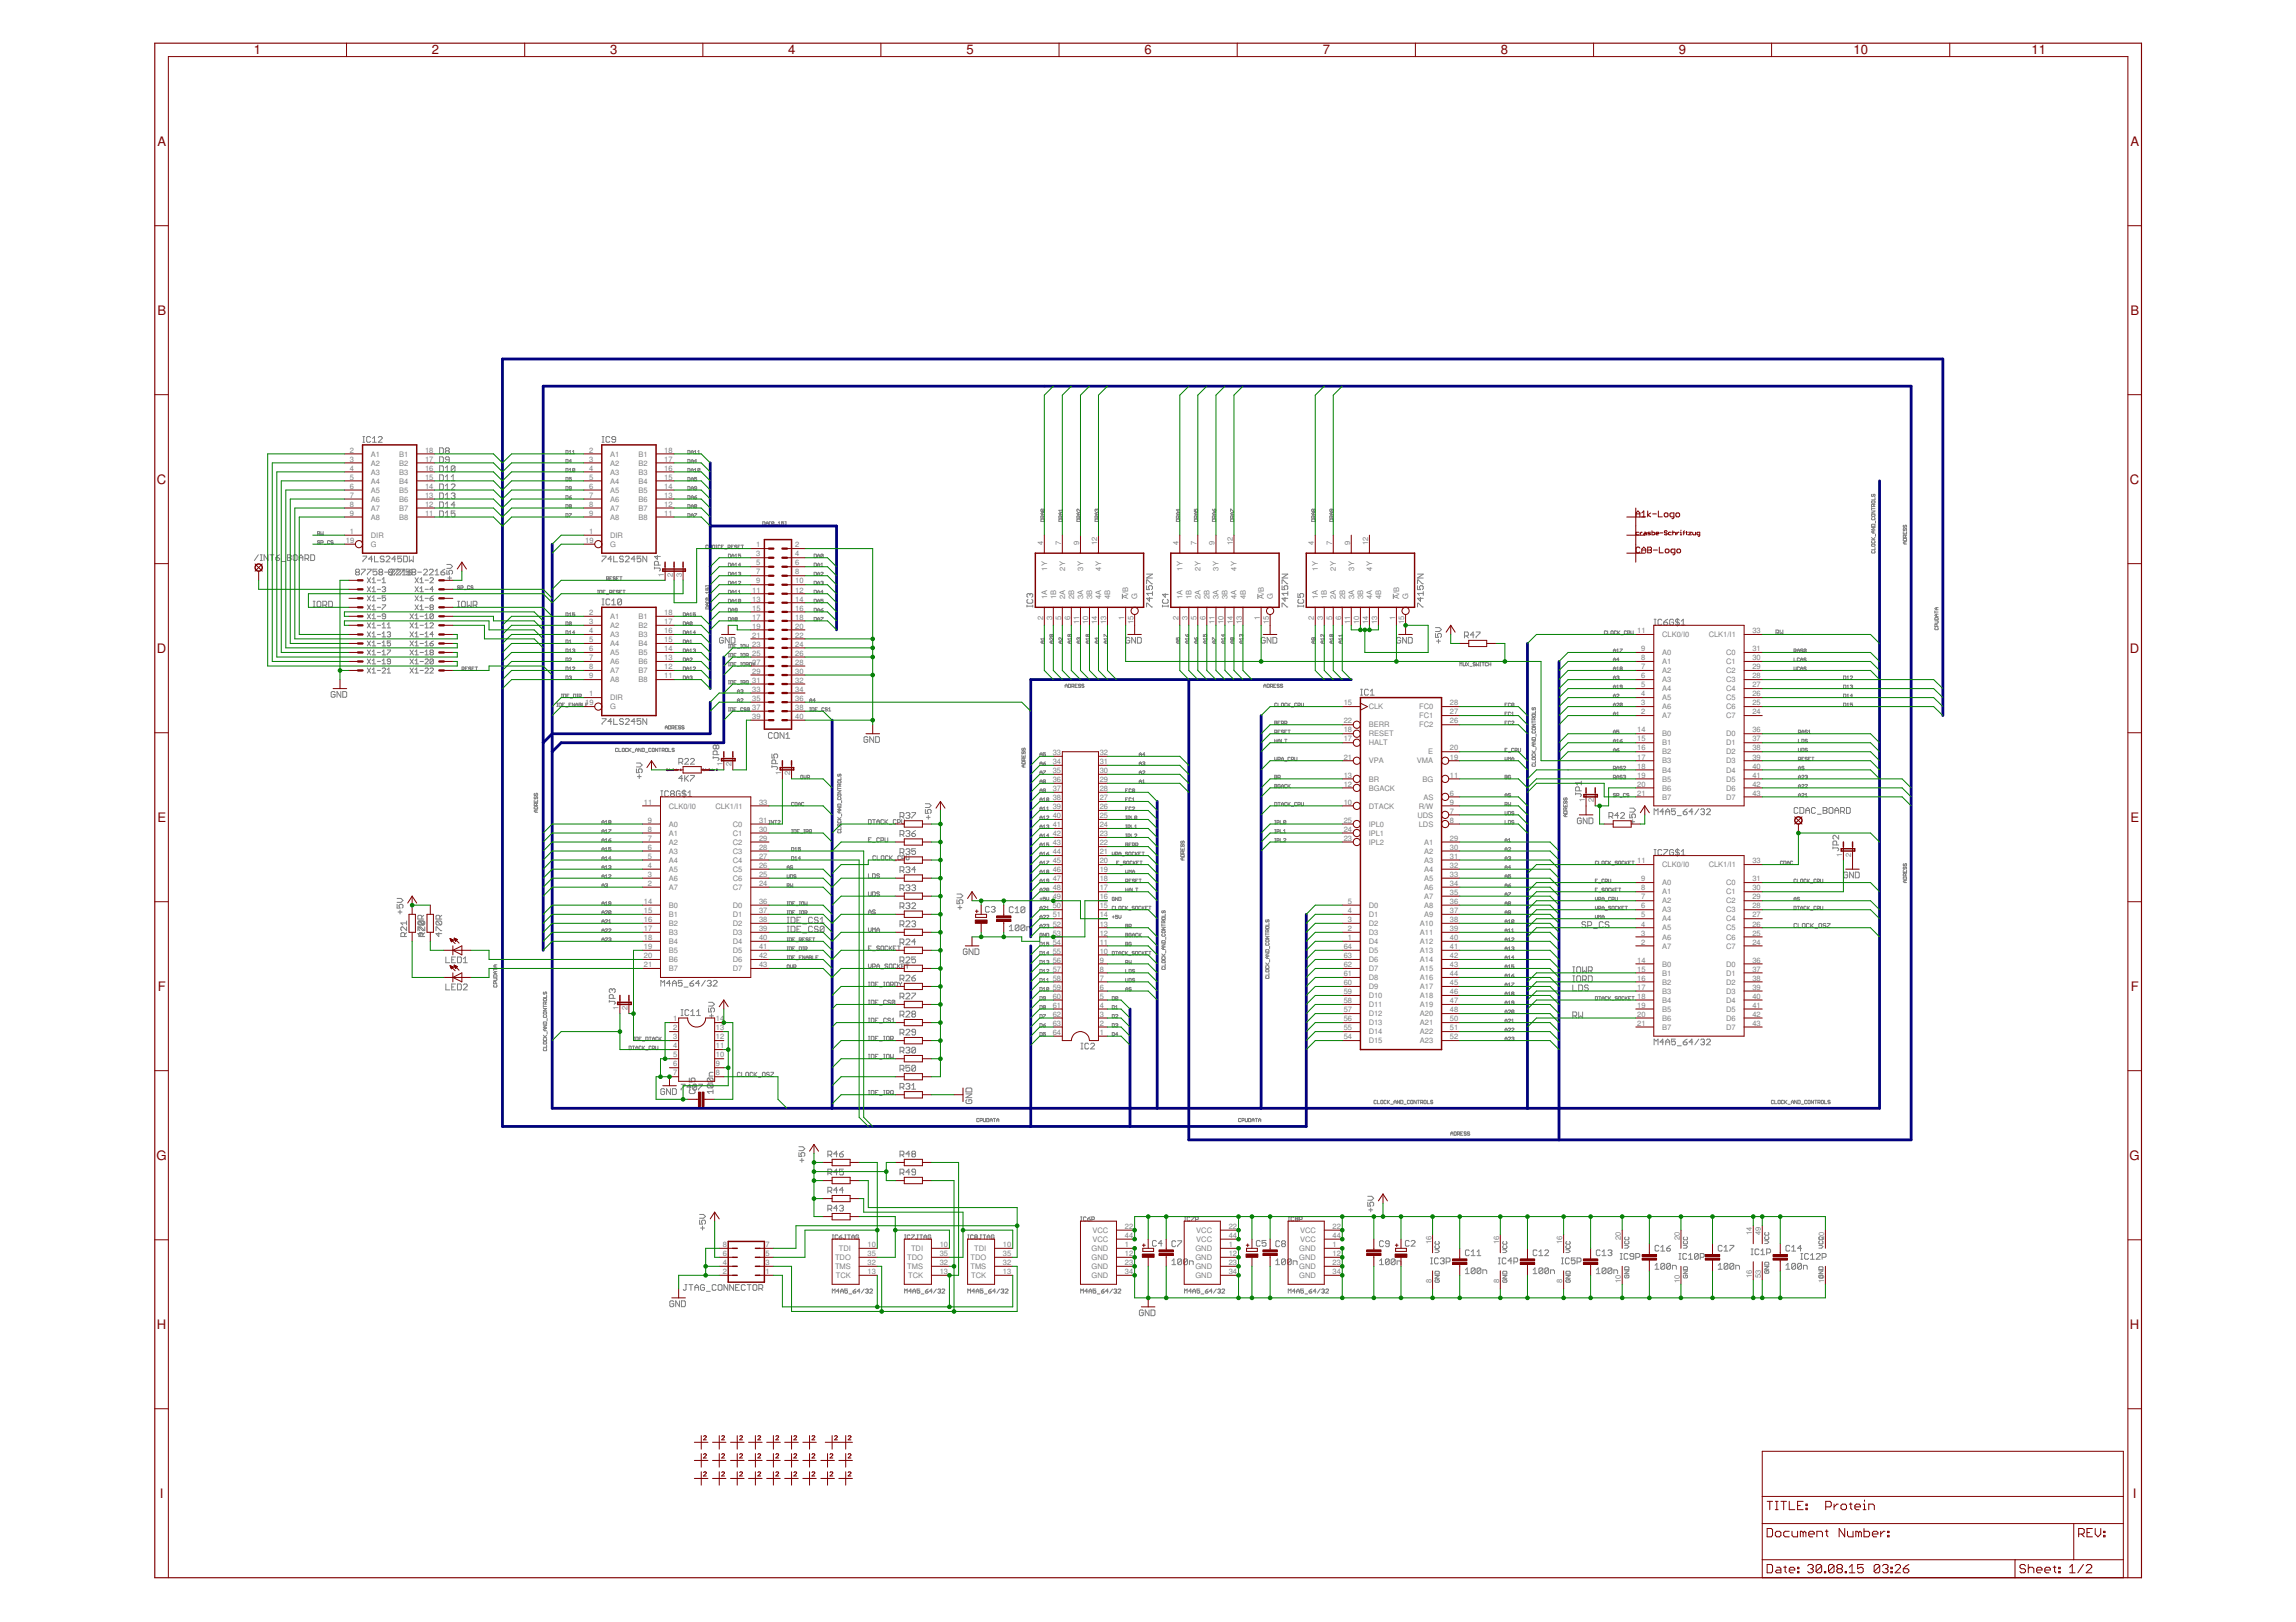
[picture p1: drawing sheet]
<svg xmlns="http://www.w3.org/2000/svg" width="297mm" height="210mm" viewBox="0 0 297 210" stroke-linecap="round" stroke-linejoin="round" font-family="sans-serif">
<defs><g id="words">
<g font-size="1.7" fill="#800000">
<text x="32.8" y="7">1</text>
<text x="55.9" y="7">2</text>
<text x="78.9" y="7">3</text>
<text x="102" y="7">4</text>
<text x="125" y="7">5</text>
<text x="148.1" y="7">6</text>
<text x="171.1" y="7">7</text>
<text x="194.2" y="7">8</text>
<text x="217.2" y="7">9</text>
<text x="239.8" y="7">10</text>
<text x="262.8" y="7">11</text>
<text x="20.4" y="18.9">A</text>
<text x="275.6" y="18.9">A</text>
<text x="20.4" y="40.7">B</text>
<text x="275.6" y="40.7">B</text>
<text x="20.3" y="62.6">C</text>
<text x="275.6" y="62.6">C</text>
<text x="20.3" y="84.5">D</text>
<text x="275.6" y="84.5">D</text>
<text x="20.4" y="106.3">E</text>
<text x="275.6" y="106.3">E</text>
<text x="20.4" y="128.2">F</text>
<text x="275.7" y="128.2">F</text>
<text x="20.3" y="150.1">G</text>
<text x="275.5" y="150.1">G</text>
<text x="20.3" y="172">H</text>
<text x="275.6" y="172">H</text>
<text x="20.7" y="193.8">I</text>
<text x="275.9" y="193.8">I</text>
</g>
<g font-size="1" fill="#808080">
<text x="45.3" y="58.6">2</text>
<text x="45.3" y="59.7">3</text>
<text x="48" y="59.1">A1</text>
<text x="51.7" y="59.1">B1</text>
<text x="55" y="59.7">17</text>
<text x="55" y="58.6">18</text>
<text x="76.2" y="58.6">2</text>
<text x="76.2" y="59.7">3</text>
<text x="78.9" y="59.1">A1</text>
<text x="82.6" y="59.1">B1</text>
<text x="85.9" y="59.7">17</text>
<text x="85.9" y="58.6">18</text>
<text x="45.3" y="60.9">4</text>
<text x="45.3" y="62.1">5</text>
<text x="45.3" y="63.2">6</text>
<text x="45.3" y="64.4">7</text>
<text x="45.3" y="65.6">8</text>
<text x="48" y="60.3">A2</text>
<text x="48" y="61.4">A3</text>
<text x="48" y="62.6">A4</text>
<text x="48" y="63.8">A5</text>
<text x="48" y="64.9">A6</text>
<text x="51.7" y="64.9">B6</text>
<text x="51.7" y="63.8">B5</text>
<text x="51.7" y="62.6">B4</text>
<text x="51.7" y="61.4">B3</text>
<text x="51.7" y="60.3">B2</text>
<text x="55" y="65.6">12</text>
<text x="55" y="64.4">13</text>
<text x="55" y="63.2">14</text>
<text x="55" y="62.1">15</text>
<text x="55" y="60.9">16</text>
<text x="76.2" y="60.9">4</text>
<text x="76.2" y="62.1">5</text>
<text x="76.2" y="63.2">6</text>
<text x="76.2" y="64.4">7</text>
<text x="76.2" y="65.6">8</text>
<text x="78.9" y="60.3">A2</text>
<text x="78.9" y="61.4">A3</text>
<text x="78.9" y="62.6">A4</text>
<text x="78.9" y="63.8">A5</text>
<text x="78.9" y="64.9">A6</text>
<text x="82.6" y="64.9">B6</text>
<text x="82.6" y="63.8">B5</text>
<text x="82.6" y="62.6">B4</text>
<text x="82.6" y="61.4">B3</text>
<text x="82.6" y="60.3">B2</text>
<text x="85.9" y="65.6">12</text>
<text x="85.9" y="64.4">13</text>
<text x="85.9" y="63.2">14</text>
<text x="85.9" y="62.1">15</text>
<text x="85.9" y="60.9">16</text>
<text x="44.7" y="70.3">19</text>
<text x="45.3" y="69.1">1</text>
<text x="45.3" y="66.7">9</text>
<text x="48" y="69.6">DIR</text>
<text x="48" y="66.1">A7</text>
<text x="48" y="67.3">A8</text>
<text x="48" y="70.8">G</text>
<text x="51.7" y="67.3">B8</text>
<text x="51.7" y="66.1">B7</text>
<text x="55" y="66.7">11</text>
<text x="75.7" y="70.3">19</text>
<text x="76.2" y="69.1">1</text>
<text x="76.2" y="66.7">9</text>
<text x="78.9" y="69.6">DIR</text>
<text x="78.9" y="66.1">A7</text>
<text x="78.9" y="67.3">A8</text>
<text x="78.9" y="70.8">G</text>
<text x="82.6" y="67.3">B8</text>
<text x="82.6" y="66.1">B7</text>
<text x="85.9" y="66.7">11</text>
<text x="97.8" y="70.8">1</text>
<text x="102.9" y="70.8">2</text>
<text x="134.9" y="70.5" transform="rotate(-90 134.9 70.5)">4</text>
<text x="137.3" y="70.5" transform="rotate(-90 137.3 70.5)">7</text>
<text x="139.6" y="70.5" transform="rotate(-90 139.6 70.5)">9</text>
<text x="142" y="70.5" transform="rotate(-90 142 70.5)">12</text>
<text x="152.5" y="70.5" transform="rotate(-90 152.5 70.5)">4</text>
<text x="154.8" y="70.5" transform="rotate(-90 154.8 70.5)">7</text>
<text x="157.1" y="70.5" transform="rotate(-90 157.1 70.5)">9</text>
<text x="159.5" y="70.5" transform="rotate(-90 159.5 70.5)">12</text>
<text x="170" y="70.5" transform="rotate(-90 170 70.5)">4</text>
<text x="172.3" y="70.5" transform="rotate(-90 172.3 70.5)">7</text>
<text x="174.7" y="70.5" transform="rotate(-90 174.7 70.5)">9</text>
<text x="177" y="70.5" transform="rotate(-90 177 70.5)">12</text>
<text x="85.9" y="74.6" transform="rotate(-90 85.9 74.6)">1</text>
<text x="87" y="74.6" transform="rotate(-90 87 74.6)">2</text>
<text x="88.2" y="74.6" transform="rotate(-90 88.2 74.6)">3</text>
<text x="97.3" y="76.7">11</text>
<text x="97.3" y="77.8">13</text>
<text x="97.8" y="72">3</text>
<text x="97.8" y="73.2">5</text>
<text x="97.8" y="74.3">7</text>
<text x="97.8" y="75.5">9</text>
<text x="102.9" y="72">4</text>
<text x="102.9" y="73.2">6</text>
<text x="102.9" y="74.3">8</text>
<text x="102.9" y="75.5">10</text>
<text x="102.9" y="76.7">12</text>
<text x="102.9" y="77.8">14</text>
<text x="135.5" y="73.8" transform="rotate(-90 135.5 73.8)">1Y</text>
<text x="135.5" y="77.5" transform="rotate(-90 135.5 77.5)">1A</text>
<text x="136.6" y="77.5" transform="rotate(-90 136.6 77.5)">1B</text>
<text x="137.8" y="73.8" transform="rotate(-90 137.8 73.8)">2Y</text>
<text x="137.8" y="77.5" transform="rotate(-90 137.8 77.5)">2A</text>
<text x="139" y="77.5" transform="rotate(-90 139 77.5)">2B</text>
<text x="140.1" y="73.8" transform="rotate(-90 140.1 73.8)">3Y</text>
<text x="140.1" y="77.5" transform="rotate(-90 140.1 77.5)">3A</text>
<text x="141.3" y="77.5" transform="rotate(-90 141.3 77.5)">3B</text>
<text x="142.5" y="73.8" transform="rotate(-90 142.5 73.8)">4Y</text>
<text x="142.5" y="77.5" transform="rotate(-90 142.5 77.5)">4A</text>
<text x="143.6" y="77.5" transform="rotate(-90 143.6 77.5)">4B</text>
<text x="146" y="77.5" transform="rotate(-90 146 77.5)">A/B</text>
<text x="147.1" y="77.5" transform="rotate(-90 147.1 77.5)">G</text>
<text x="153" y="73.8" transform="rotate(-90 153 73.8)">1Y</text>
<text x="153" y="77.5" transform="rotate(-90 153 77.5)">1A</text>
<text x="154.1" y="77.5" transform="rotate(-90 154.1 77.5)">1B</text>
<text x="155.3" y="73.8" transform="rotate(-90 155.3 73.8)">2Y</text>
<text x="155.3" y="77.5" transform="rotate(-90 155.3 77.5)">2A</text>
<text x="156.5" y="77.5" transform="rotate(-90 156.5 77.5)">2B</text>
<text x="157.6" y="73.8" transform="rotate(-90 157.6 73.8)">3Y</text>
<text x="157.7" y="77.5" transform="rotate(-90 157.7 77.5)">3A</text>
<text x="158.8" y="77.5" transform="rotate(-90 158.8 77.5)">3B</text>
<text x="160" y="73.8" transform="rotate(-90 160 73.8)">4Y</text>
<text x="160" y="77.5" transform="rotate(-90 160 77.5)">4A</text>
<text x="161.2" y="77.5" transform="rotate(-90 161.2 77.5)">4B</text>
<text x="163.5" y="77.5" transform="rotate(-90 163.5 77.5)">A/B</text>
<text x="164.7" y="77.5" transform="rotate(-90 164.7 77.5)">G</text>
<text x="170.5" y="73.8" transform="rotate(-90 170.5 73.8)">1Y</text>
<text x="170.5" y="77.5" transform="rotate(-90 170.5 77.5)">1A</text>
<text x="171.7" y="77.5" transform="rotate(-90 171.7 77.5)">1B</text>
<text x="172.8" y="73.8" transform="rotate(-90 172.8 73.8)">2Y</text>
<text x="172.8" y="77.5" transform="rotate(-90 172.8 77.5)">2A</text>
<text x="174" y="77.5" transform="rotate(-90 174 77.5)">2B</text>
<text x="175.2" y="73.8" transform="rotate(-90 175.2 73.8)">3Y</text>
<text x="175.2" y="77.5" transform="rotate(-90 175.2 77.5)">3A</text>
<text x="176.3" y="77.5" transform="rotate(-90 176.3 77.5)">3B</text>
<text x="177.5" y="73.8" transform="rotate(-90 177.5 73.8)">4Y</text>
<text x="177.5" y="77.5" transform="rotate(-90 177.5 77.5)">4A</text>
<text x="178.7" y="77.5" transform="rotate(-90 178.7 77.5)">4B</text>
<text x="181" y="77.5" transform="rotate(-90 181 77.5)">A/B</text>
<text x="182.2" y="77.5" transform="rotate(-90 182.2 77.5)">G</text>
<text x="76.2" y="79.6">2</text>
<text x="76.2" y="80.8">3</text>
<text x="76.2" y="81.9">4</text>
<text x="76.2" y="83.1">5</text>
<text x="78.9" y="80.1">A1</text>
<text x="78.9" y="81.3">A2</text>
<text x="78.9" y="82.4">A3</text>
<text x="78.9" y="83.6">A4</text>
<text x="82.6" y="83.6">B4</text>
<text x="82.6" y="82.4">B3</text>
<text x="82.6" y="81.3">B2</text>
<text x="82.6" y="80.1">B1</text>
<text x="85.9" y="83.1">15</text>
<text x="85.9" y="81.9">16</text>
<text x="85.9" y="80.8">17</text>
<text x="85.9" y="79.6">18</text>
<text x="97.3" y="79">15</text>
<text x="97.3" y="80.2">17</text>
<text x="97.3" y="81.4">19</text>
<text x="97.3" y="82.5">21</text>
<text x="97.3" y="83.7">23</text>
<text x="102.9" y="79">16</text>
<text x="102.9" y="80.2">18</text>
<text x="102.9" y="81.4">20</text>
<text x="102.9" y="82.5">22</text>
<text x="102.9" y="83.7">24</text>
<text x="134.9" y="80.2" transform="rotate(-90 134.9 80.2)">2</text>
<text x="136.1" y="80.2" transform="rotate(-90 136.1 80.2)">3</text>
<text x="137.3" y="80.2" transform="rotate(-90 137.3 80.2)">5</text>
<text x="138.4" y="80.2" transform="rotate(-90 138.4 80.2)">6</text>
<text x="139.6" y="80.7" transform="rotate(-90 139.6 80.7)">11</text>
<text x="140.8" y="80.7" transform="rotate(-90 140.8 80.7)">10</text>
<text x="142" y="80.7" transform="rotate(-90 142 80.7)">14</text>
<text x="143.1" y="80.7" transform="rotate(-90 143.1 80.7)">13</text>
<text x="145.5" y="80.2" transform="rotate(-90 145.5 80.2)">1</text>
<text x="146.6" y="80.7" transform="rotate(-90 146.6 80.7)">15</text>
<text x="152.5" y="80.2" transform="rotate(-90 152.5 80.2)">2</text>
<text x="153.6" y="80.2" transform="rotate(-90 153.6 80.2)">3</text>
<text x="154.8" y="80.2" transform="rotate(-90 154.8 80.2)">5</text>
<text x="156" y="80.2" transform="rotate(-90 156 80.2)">6</text>
<text x="157.1" y="80.7" transform="rotate(-90 157.1 80.7)">11</text>
<text x="158.3" y="80.7" transform="rotate(-90 158.3 80.7)">10</text>
<text x="159.5" y="80.7" transform="rotate(-90 159.5 80.7)">14</text>
<text x="160.6" y="80.7" transform="rotate(-90 160.6 80.7)">13</text>
<text x="163" y="80.2" transform="rotate(-90 163 80.2)">1</text>
<text x="164.1" y="80.7" transform="rotate(-90 164.1 80.7)">15</text>
<text x="170" y="80.2" transform="rotate(-90 170 80.2)">2</text>
<text x="171.2" y="80.2" transform="rotate(-90 171.2 80.2)">3</text>
<text x="172.3" y="80.2" transform="rotate(-90 172.3 80.2)">5</text>
<text x="173.5" y="80.2" transform="rotate(-90 173.5 80.2)">6</text>
<text x="174.7" y="80.7" transform="rotate(-90 174.7 80.7)">11</text>
<text x="175.8" y="80.7" transform="rotate(-90 175.8 80.7)">10</text>
<text x="177" y="80.7" transform="rotate(-90 177 80.7)">14</text>
<text x="178.2" y="80.7" transform="rotate(-90 178.2 80.7)">13</text>
<text x="180.5" y="80.2" transform="rotate(-90 180.5 80.2)">1</text>
<text x="181.7" y="80.7" transform="rotate(-90 181.7 80.7)">15</text>
<text x="211.8" y="81.9">11</text>
<text x="215" y="82.4">CLK0/I0</text>
<text x="221.1" y="82.4">CLK1/I1</text>
<text x="226.7" y="81.9">33</text>
<text x="76.2" y="84.3">6</text>
<text x="76.2" y="85.4">7</text>
<text x="76.2" y="86.6">8</text>
<text x="76.2" y="87.8">9</text>
<text x="78.9" y="84.8">A5</text>
<text x="78.9" y="86">A6</text>
<text x="78.9" y="87.1">A7</text>
<text x="78.9" y="88.3">A8</text>
<text x="82.6" y="88.3">B8</text>
<text x="82.6" y="87.1">B7</text>
<text x="82.6" y="86">B6</text>
<text x="82.6" y="84.8">B5</text>
<text x="85.9" y="87.8">11</text>
<text x="85.9" y="86.6">12</text>
<text x="85.9" y="85.4">13</text>
<text x="85.9" y="84.3">14</text>
<text x="97.3" y="84.9">25</text>
<text x="97.3" y="86">27</text>
<text x="97.3" y="87.2">29</text>
<text x="97.3" y="88.4">31</text>
<text x="97.3" y="89.5">33</text>
<text x="102.9" y="84.9">26</text>
<text x="102.9" y="86">28</text>
<text x="102.9" y="87.2">30</text>
<text x="102.9" y="88.4">32</text>
<text x="102.9" y="89.5">34</text>
<text x="212.3" y="84.3">9</text>
<text x="212.3" y="85.4">8</text>
<text x="212.3" y="86.6">7</text>
<text x="212.3" y="87.8">6</text>
<text x="212.3" y="88.9">5</text>
<text x="215" y="84.8">A0</text>
<text x="215" y="86">A1</text>
<text x="215" y="87.1">A2</text>
<text x="215" y="88.3">A3</text>
<text x="215" y="89.5">A4</text>
<text x="223.3" y="84.8">C0</text>
<text x="223.3" y="86">C1</text>
<text x="223.3" y="87.1">C2</text>
<text x="223.3" y="88.3">C3</text>
<text x="223.3" y="89.5">C4</text>
<text x="226.7" y="84.3">31</text>
<text x="226.7" y="85.4">30</text>
<text x="226.7" y="86.6">29</text>
<text x="226.7" y="87.8">28</text>
<text x="226.7" y="88.9">27</text>
<text x="75.7" y="91.3">19</text>
<text x="76.2" y="90.1">1</text>
<text x="78.9" y="90.6">DIR</text>
<text x="78.9" y="91.8">G</text>
<text x="97.3" y="90.7">35</text>
<text x="97.3" y="91.9">37</text>
<text x="97.3" y="93">39</text>
<text x="102.9" y="90.7">36</text>
<text x="102.9" y="91.9">38</text>
<text x="102.9" y="93">40</text>
<text x="173.8" y="91.3">15</text>
<text x="173.8" y="93.6">22</text>
<text x="173.8" y="94.8">18</text>
<text x="173.8" y="96">17</text>
<text x="177.1" y="91.8">CLK</text>
<text x="177.1" y="94.1">BERR</text>
<text x="177.1" y="95.3">RESET</text>
<text x="183.6" y="91.8">FC0</text>
<text x="183.6" y="93">FC1</text>
<text x="183.6" y="94.1">FC2</text>
<text x="187.6" y="91.3">28</text>
<text x="187.6" y="92.4">27</text>
<text x="187.6" y="93.6">26</text>
<text x="211.8" y="94.8">14</text>
<text x="211.8" y="96">15</text>
<text x="212.3" y="90.1">4</text>
<text x="212.3" y="91.3">3</text>
<text x="212.3" y="92.4">2</text>
<text x="215" y="90.6">A5</text>
<text x="215" y="91.8">A6</text>
<text x="215" y="93">A7</text>
<text x="215" y="95.3">B0</text>
<text x="223.3" y="90.6">C5</text>
<text x="223.3" y="91.8">C6</text>
<text x="223.3" y="93">C7</text>
<text x="223.3" y="95.3">D0</text>
<text x="226.7" y="90.1">26</text>
<text x="226.7" y="91.3">25</text>
<text x="226.7" y="92.4">24</text>
<text x="226.7" y="94.8">36</text>
<text x="226.7" y="96">37</text>
<text x="93.5" y="99.2" transform="rotate(-90 93.5 99.2)">1</text>
<text x="94.6" y="99.2" transform="rotate(-90 94.6 99.2)">2</text>
<text x="101.1" y="100.3" transform="rotate(-90 101.1 100.3)">1</text>
<text x="102.2" y="100.3" transform="rotate(-90 102.2 100.3)">2</text>
<text x="136.2" y="97.7">33</text>
<text x="136.2" y="98.9">34</text>
<text x="136.2" y="100">35</text>
<text x="136.2" y="101.2">36</text>
<text x="142.3" y="101.2">29</text>
<text x="142.3" y="100">30</text>
<text x="142.3" y="98.9">31</text>
<text x="142.3" y="97.7">32</text>
<text x="173.8" y="98.3">21</text>
<text x="173.8" y="100.6">13</text>
<text x="173.8" y="101.8">12</text>
<text x="177.1" y="98.8">VPA</text>
<text x="177.1" y="96.5">HALT</text>
<text x="177.1" y="101.1">BR</text>
<text x="183.3" y="98.8">VMA</text>
<text x="184" y="101.1">BG</text>
<text x="184.8" y="97.6">E</text>
<text x="187.6" y="97.1">20</text>
<text x="187.6" y="98.3">19</text>
<text x="187.6" y="100.6">11</text>
<text x="211.8" y="97.1">16</text>
<text x="211.8" y="98.3">17</text>
<text x="211.8" y="99.5">18</text>
<text x="211.8" y="100.6">19</text>
<text x="211.8" y="101.8">20</text>
<text x="215" y="96.5">B1</text>
<text x="215" y="97.6">B2</text>
<text x="215" y="98.8">B3</text>
<text x="215" y="100">B4</text>
<text x="215" y="101.1">B5</text>
<text x="223.3" y="96.5">D1</text>
<text x="223.3" y="97.6">D2</text>
<text x="223.3" y="98.8">D3</text>
<text x="223.3" y="100">D4</text>
<text x="223.3" y="101.1">D5</text>
<text x="226.7" y="97.1">38</text>
<text x="226.7" y="98.3">39</text>
<text x="226.7" y="99.5">40</text>
<text x="226.7" y="100.6">41</text>
<text x="226.7" y="101.8">42</text>
<text x="83.3" y="104.1">11</text>
<text x="83.8" y="106.5">9</text>
<text x="83.8" y="107.6">8</text>
<text x="86.5" y="107">A0</text>
<text x="86.5" y="104.6">CLK0/I0</text>
<text x="92.5" y="104.6">CLK1/I1</text>
<text x="94.8" y="107">C0</text>
<text x="98.2" y="106.5">31</text>
<text x="98.2" y="107.6">30</text>
<text x="98.2" y="104.1">33</text>
<text x="136.2" y="102.4">37</text>
<text x="136.2" y="103.5">38</text>
<text x="136.2" y="104.7">39</text>
<text x="136.2" y="105.9">40</text>
<text x="136.2" y="107.1">41</text>
<text x="142.3" y="107.1">24</text>
<text x="142.3" y="105.9">25</text>
<text x="142.3" y="104.7">26</text>
<text x="142.3" y="103.5">27</text>
<text x="142.3" y="102.4">28</text>
<text x="173.8" y="104.1">10</text>
<text x="173.8" y="106.5">25</text>
<text x="173.8" y="107.6">24</text>
<text x="177.1" y="104.6">DTACK</text>
<text x="177.1" y="102.3">BGACK</text>
<text x="177.1" y="107">IPL0</text>
<text x="183.4" y="105.8">UDS</text>
<text x="183.5" y="104.6">R/W</text>
<text x="183.5" y="107">LDS</text>
<text x="184.1" y="103.5">AS</text>
<text x="187.6" y="103">6</text>
<text x="187.6" y="104.1">9</text>
<text x="187.6" y="105.3">7</text>
<text x="187.6" y="106.5">8</text>
<text x="205" y="103.8" transform="rotate(-90 205 103.8)">1</text>
<text x="206.2" y="103.8" transform="rotate(-90 206.2 103.8)">2</text>
<text x="211.8" y="103">21</text>
<text x="215" y="102.3">B6</text>
<text x="215" y="103.5">B7</text>
<text x="223.3" y="102.3">D6</text>
<text x="223.3" y="103.5">D7</text>
<text x="226.7" y="103">43</text>
<text x="83.8" y="108.8">7</text>
<text x="83.8" y="110">6</text>
<text x="83.8" y="111.1">5</text>
<text x="83.8" y="112.3">4</text>
<text x="83.8" y="113.5">3</text>
<text x="86.5" y="108.1">A1</text>
<text x="86.5" y="109.3">A2</text>
<text x="86.5" y="110.5">A3</text>
<text x="86.5" y="111.7">A4</text>
<text x="86.5" y="112.8">A5</text>
<text x="86.5" y="114">A6</text>
<text x="94.8" y="108.1">C1</text>
<text x="94.8" y="109.3">C2</text>
<text x="94.8" y="110.5">C3</text>
<text x="94.8" y="111.7">C4</text>
<text x="94.8" y="112.8">C5</text>
<text x="94.8" y="114">C6</text>
<text x="98.2" y="108.8">29</text>
<text x="98.2" y="110">28</text>
<text x="98.2" y="111.1">27</text>
<text x="98.2" y="112.3">26</text>
<text x="98.2" y="113.5">25</text>
<text x="136.2" y="108.2">42</text>
<text x="136.2" y="109.4">43</text>
<text x="136.2" y="110.6">44</text>
<text x="136.2" y="111.7">45</text>
<text x="136.2" y="112.9">46</text>
<text x="142.3" y="112.9">19</text>
<text x="142.3" y="111.7">20</text>
<text x="142.3" y="110.6">21</text>
<text x="142.3" y="109.4">22</text>
<text x="142.3" y="108.2">23</text>
<text x="173.8" y="108.8">23</text>
<text x="177.1" y="108.1">IPL1</text>
<text x="177.1" y="109.3">IPL2</text>
<text x="184.2" y="109.3">A1</text>
<text x="184.2" y="110.5">A2</text>
<text x="184.2" y="111.7">A3</text>
<text x="184.2" y="112.8">A4</text>
<text x="184.2" y="114">A5</text>
<text x="187.6" y="108.8">29</text>
<text x="187.6" y="110">30</text>
<text x="187.6" y="111.1">31</text>
<text x="187.6" y="112.3">32</text>
<text x="187.6" y="113.5">33</text>
<text x="211.8" y="111.7">11</text>
<text x="215" y="112.2">CLK0/I0</text>
<text x="221.1" y="112.2">CLK1/I1</text>
<text x="226.7" y="111.7">33</text>
<text x="238.3" y="110.8" transform="rotate(-90 238.3 110.8)">1</text>
<text x="239.5" y="110.8" transform="rotate(-90 239.5 110.8)">2</text>
<text x="83.3" y="117">14</text>
<text x="83.3" y="118.1">15</text>
<text x="83.3" y="119.3">16</text>
<text x="83.8" y="114.6">2</text>
<text x="86.5" y="115.2">A7</text>
<text x="86.5" y="117.5">B0</text>
<text x="86.5" y="118.7">B1</text>
<text x="86.5" y="119.8">B2</text>
<text x="94.8" y="115.2">C7</text>
<text x="94.8" y="117.5">D0</text>
<text x="94.8" y="118.7">D1</text>
<text x="94.8" y="119.8">D2</text>
<text x="98.2" y="114.6">24</text>
<text x="98.2" y="117">36</text>
<text x="98.2" y="118.1">37</text>
<text x="98.2" y="119.3">38</text>
<text x="136.2" y="114.1">47</text>
<text x="136.2" y="115.2">48</text>
<text x="136.2" y="116.4">49</text>
<text x="136.2" y="117.6">50</text>
<text x="136.2" y="118.7">51</text>
<text x="136.2" y="119.9">52</text>
<text x="142.3" y="119.9">13</text>
<text x="142.3" y="118.7">14</text>
<text x="142.3" y="117.6">15</text>
<text x="142.3" y="116.4">16</text>
<text x="142.3" y="115.2">17</text>
<text x="142.3" y="114.1">18</text>
<text x="174.4" y="117">5</text>
<text x="174.4" y="118.1">4</text>
<text x="174.4" y="119.3">3</text>
<text x="177.1" y="117.5">D0</text>
<text x="177.1" y="118.7">D1</text>
<text x="177.1" y="119.8">D2</text>
<text x="183.7" y="119.8">A10</text>
<text x="184.2" y="115.2">A6</text>
<text x="184.2" y="116.3">A7</text>
<text x="184.2" y="118.7">A9</text>
<text x="184.2" y="117.5">A8</text>
<text x="187.6" y="114.6">34</text>
<text x="187.6" y="115.8">35</text>
<text x="187.6" y="118.1">37</text>
<text x="187.6" y="117">36</text>
<text x="187.6" y="119.3">38</text>
<text x="212.3" y="114.1">9</text>
<text x="212.3" y="115.2">8</text>
<text x="212.3" y="116.4">7</text>
<text x="212.3" y="117.6">6</text>
<text x="212.3" y="118.7">5</text>
<text x="212.3" y="119.9">4</text>
<text x="215" y="114.6">A0</text>
<text x="215" y="115.7">A1</text>
<text x="215" y="116.9">A2</text>
<text x="215" y="118.1">A3</text>
<text x="215" y="119.2">A4</text>
<text x="223.3" y="114.6">C0</text>
<text x="223.3" y="115.7">C1</text>
<text x="223.3" y="116.9">C2</text>
<text x="223.3" y="118.1">C3</text>
<text x="223.3" y="119.2">C4</text>
<text x="226.7" y="114.1">31</text>
<text x="226.7" y="115.2">30</text>
<text x="226.7" y="116.4">29</text>
<text x="226.7" y="117.6">28</text>
<text x="226.7" y="118.7">27</text>
<text x="226.7" y="119.9">26</text>
<text x="83.3" y="120.5">17</text>
<text x="83.3" y="121.7">18</text>
<text x="83.3" y="122.8">19</text>
<text x="83.3" y="124">20</text>
<text x="83.3" y="125.2">21</text>
<text x="86.5" y="121">B3</text>
<text x="86.5" y="122.2">B4</text>
<text x="86.5" y="123.3">B5</text>
<text x="86.5" y="124.5">B6</text>
<text x="86.5" y="125.7">B7</text>
<text x="94.8" y="121">D3</text>
<text x="94.8" y="122.2">D4</text>
<text x="94.8" y="123.3">D5</text>
<text x="94.8" y="124.5">D6</text>
<text x="94.8" y="125.7">D7</text>
<text x="98.2" y="120.5">39</text>
<text x="98.2" y="121.7">40</text>
<text x="98.2" y="122.8">41</text>
<text x="98.2" y="124">42</text>
<text x="98.2" y="125.2">43</text>
<text x="136.2" y="121.1">53</text>
<text x="136.2" y="122.2">54</text>
<text x="136.2" y="123.4">55</text>
<text x="136.2" y="124.6">56</text>
<text x="136.2" y="125.7">57</text>
<text x="142.3" y="125.7">8</text>
<text x="142.3" y="124.6">9</text>
<text x="142.3" y="123.4">10</text>
<text x="142.3" y="122.2">11</text>
<text x="142.3" y="121.1">12</text>
<text x="173.8" y="122.8">64</text>
<text x="173.8" y="124">63</text>
<text x="173.8" y="125.2">62</text>
<text x="174.4" y="120.5">2</text>
<text x="174.4" y="121.7">1</text>
<text x="177.1" y="121">D3</text>
<text x="177.1" y="122.2">D4</text>
<text x="177.1" y="123.3">D5</text>
<text x="177.1" y="124.5">D6</text>
<text x="177.1" y="125.7">D7</text>
<text x="183.7" y="121">A11</text>
<text x="183.7" y="122.2">A12</text>
<text x="183.7" y="123.3">A13</text>
<text x="183.7" y="124.5">A14</text>
<text x="183.7" y="125.7">A15</text>
<text x="187.6" y="120.5">39</text>
<text x="187.6" y="121.7">40</text>
<text x="187.6" y="122.8">41</text>
<text x="187.6" y="124">42</text>
<text x="187.6" y="125.2">43</text>
<text x="211.8" y="124.6">14</text>
<text x="211.8" y="125.7">15</text>
<text x="212.3" y="121.1">3</text>
<text x="212.3" y="122.2">2</text>
<text x="215" y="120.4">A5</text>
<text x="215" y="121.6">A6</text>
<text x="215" y="122.8">A7</text>
<text x="215" y="125.1">B0</text>
<text x="223.3" y="120.4">C5</text>
<text x="223.3" y="121.6">C6</text>
<text x="223.3" y="122.7">C7</text>
<text x="223.3" y="125.1">D0</text>
<text x="226.7" y="121.1">25</text>
<text x="226.7" y="122.2">24</text>
<text x="226.7" y="124.6">36</text>
<text x="226.7" y="125.7">37</text>
<text x="80" y="130.7" transform="rotate(-90 80 130.7)">1</text>
<text x="81.2" y="130.7" transform="rotate(-90 81.2 130.7)">2</text>
<text x="136.2" y="126.9">58</text>
<text x="136.2" y="128.1">59</text>
<text x="136.2" y="129.2">60</text>
<text x="136.2" y="130.4">61</text>
<text x="136.2" y="131.6">62</text>
<text x="142.3" y="131.6">3</text>
<text x="142.3" y="130.4">4</text>
<text x="142.3" y="129.2">5</text>
<text x="142.3" y="128.1">6</text>
<text x="142.3" y="126.9">7</text>
<text x="173.8" y="126.3">61</text>
<text x="173.8" y="127.5">60</text>
<text x="173.8" y="128.7">59</text>
<text x="173.8" y="129.8">58</text>
<text x="173.8" y="131">57</text>
<text x="177.1" y="126.8">D8</text>
<text x="177.1" y="128">D9</text>
<text x="177.1" y="129.2">D10</text>
<text x="177.1" y="130.3">D11</text>
<text x="177.1" y="131.5">D12</text>
<text x="183.7" y="126.8">A16</text>
<text x="183.7" y="128">A17</text>
<text x="183.7" y="129.2">A18</text>
<text x="183.7" y="130.3">A19</text>
<text x="183.7" y="131.5">A20</text>
<text x="187.6" y="126.3">44</text>
<text x="187.6" y="127.5">45</text>
<text x="187.6" y="128.7">46</text>
<text x="187.6" y="129.8">47</text>
<text x="187.6" y="131">48</text>
<text x="211.8" y="126.9">16</text>
<text x="211.8" y="128.1">17</text>
<text x="211.8" y="129.2">18</text>
<text x="211.8" y="130.4">19</text>
<text x="211.8" y="131.6">20</text>
<text x="215" y="126.3">B1</text>
<text x="215" y="127.4">B2</text>
<text x="215" y="128.6">B3</text>
<text x="215" y="129.8">B4</text>
<text x="215" y="130.9">B5</text>
<text x="223.3" y="126.3">D1</text>
<text x="223.3" y="127.4">D2</text>
<text x="223.3" y="128.6">D3</text>
<text x="223.3" y="129.8">D4</text>
<text x="223.3" y="130.9">D5</text>
<text x="226.7" y="126.9">38</text>
<text x="226.7" y="128.1">39</text>
<text x="226.7" y="129.2">40</text>
<text x="226.7" y="130.4">41</text>
<text x="226.7" y="131.6">42</text>
<text x="87.1" y="132.2">1</text>
<text x="87.1" y="133.3">2</text>
<text x="87.1" y="134.5">3</text>
<text x="87.1" y="135.7">4</text>
<text x="87.1" y="136.8">5</text>
<text x="92.6" y="136.8">10</text>
<text x="92.6" y="135.7">11</text>
<text x="92.6" y="134.5">12</text>
<text x="92.6" y="133.3">13</text>
<text x="92.6" y="132.2">14</text>
<text x="136.2" y="132.8">63</text>
<text x="136.2" y="133.9">64</text>
<text x="142.3" y="133.9">1</text>
<text x="142.3" y="132.8">2</text>
<text x="173.8" y="132.2">56</text>
<text x="173.8" y="133.3">55</text>
<text x="173.8" y="134.5">54</text>
<text x="177.1" y="132.7">D13</text>
<text x="177.1" y="133.8">D14</text>
<text x="177.1" y="135">D15</text>
<text x="183.7" y="132.7">A21</text>
<text x="183.7" y="133.8">A22</text>
<text x="183.7" y="135">A23</text>
<text x="187.6" y="132.2">50</text>
<text x="187.6" y="133.3">51</text>
<text x="187.6" y="134.5">52</text>
<text x="211.8" y="132.8">21</text>
<text x="215" y="132.1">B6</text>
<text x="215" y="133.3">B7</text>
<text x="223.3" y="132.1">D6</text>
<text x="223.3" y="133.3">D7</text>
<text x="226.7" y="132.8">43</text>
<text x="87.1" y="138">6</text>
<text x="87.1" y="139.2">7</text>
<text x="92.6" y="139.2">8</text>
<text x="92.6" y="138">9</text>
<text x="93.5" y="161.4">8</text>
<text x="99.1" y="161.4">7</text>
<text x="108.5" y="161.9">TDI</text>
<text x="112.2" y="161.4">10</text>
<text x="117.9" y="161.9">TDI</text>
<text x="121.6" y="161.4">10</text>
<text x="126" y="161.9">TDI</text>
<text x="129.8" y="161.4">10</text>
<text x="141.2" y="161.9">GND</text>
<text x="141.3" y="159.5">VCC</text>
<text x="141.3" y="160.7">VCC</text>
<text x="145.5" y="159">22</text>
<text x="145.5" y="160.2">44</text>
<text x="145.5" y="161.4">1</text>
<text x="154.7" y="161.9">GND</text>
<text x="154.8" y="159.5">VCC</text>
<text x="154.8" y="160.7">VCC</text>
<text x="159" y="159">22</text>
<text x="159" y="160.2">44</text>
<text x="159" y="161.4">1</text>
<text x="168.1" y="161.9">GND</text>
<text x="168.2" y="159.5">VCC</text>
<text x="168.2" y="160.7">VCC</text>
<text x="172.4" y="159">22</text>
<text x="172.4" y="160.2">44</text>
<text x="172.4" y="161.4">1</text>
<text x="185.2" y="161" transform="rotate(-90 185.2 161)">16</text>
<text x="193.9" y="161" transform="rotate(-90 193.9 161)">16</text>
<text x="202.1" y="161" transform="rotate(-90 202.1 161)">16</text>
<text x="209.7" y="160.5" transform="rotate(-90 209.7 160.5)">20</text>
<text x="217.3" y="160.5" transform="rotate(-90 217.3 160.5)">20</text>
<text x="226.6" y="159.9" transform="rotate(-90 226.6 159.9)">14</text>
<text x="227.8" y="159.9" transform="rotate(-90 227.8 159.9)">49</text>
<text x="236" y="160.5" transform="rotate(-90 236 160.5)">20</text>
<text x="93.5" y="164.9">2</text>
<text x="93.5" y="163.7">4</text>
<text x="93.5" y="162.5">6</text>
<text x="99.1" y="164.9">1</text>
<text x="99.1" y="163.7">3</text>
<text x="99.1" y="162.5">5</text>
<text x="108" y="163.1">TDO</text>
<text x="108" y="164.2">TMS</text>
<text x="108.1" y="165.4">TCK</text>
<text x="112.2" y="162.5">35</text>
<text x="112.2" y="163.7">32</text>
<text x="112.2" y="164.9">13</text>
<text x="117.4" y="163.1">TDO</text>
<text x="117.4" y="164.2">TMS</text>
<text x="117.5" y="165.4">TCK</text>
<text x="121.6" y="162.5">35</text>
<text x="121.6" y="163.7">32</text>
<text x="121.6" y="164.9">13</text>
<text x="125.6" y="163.1">TDO</text>
<text x="125.6" y="164.2">TMS</text>
<text x="125.7" y="165.4">TCK</text>
<text x="129.8" y="162.5">35</text>
<text x="129.8" y="163.7">32</text>
<text x="129.8" y="164.9">13</text>
<text x="141.2" y="163.1">GND</text>
<text x="141.2" y="164.2">GND</text>
<text x="141.2" y="165.4">GND</text>
<text x="145.5" y="162.5">12</text>
<text x="145.5" y="163.7">23</text>
<text x="145.5" y="164.9">34</text>
<text x="154.7" y="163.1">GND</text>
<text x="154.7" y="164.2">GND</text>
<text x="154.7" y="165.4">GND</text>
<text x="159" y="162.5">12</text>
<text x="159" y="163.7">23</text>
<text x="159" y="164.9">34</text>
<text x="168.1" y="163.1">GND</text>
<text x="168.1" y="164.2">GND</text>
<text x="168.1" y="165.4">GND</text>
<text x="172.4" y="162.5">12</text>
<text x="172.4" y="163.7">23</text>
<text x="172.4" y="164.9">34</text>
<text x="185.2" y="166.1" transform="rotate(-90 185.2 166.1)">8</text>
<text x="193.9" y="166.1" transform="rotate(-90 193.9 166.1)">8</text>
<text x="202.1" y="166.1" transform="rotate(-90 202.1 166.1)">8</text>
<text x="209.7" y="166" transform="rotate(-90 209.7 166)">10</text>
<text x="217.3" y="166" transform="rotate(-90 217.3 166)">10</text>
<text x="226.6" y="165.4" transform="rotate(-90 226.6 165.4)">16</text>
<text x="227.8" y="165.4" transform="rotate(-90 227.8 165.4)">53</text>
<text x="236" y="166" transform="rotate(-90 236 166)">10</text>
</g>
</g></defs>
<g fill="none" stroke="#800080" stroke-width=".13">
<path d="M86.4 99.6h-.2l.2 .1h-.1h-.1M86.4 99.7l.1-.1h-.1v.2M86.6 99.7h.1M86.6 99.6v.1M86.6 99.5h.1M86.8 99.6h-.1l.1 .1M86.9 99.7h.1v-.1h-.1l.1 .1M87 99.6h.2l-.1 .1zM87.2 99.6v.1M87.3 99.6l-.1 .1M87.5 99.5v.2h-.1v-.1h.1M87.5 99.7h.2l-.1-.1h-.1l.1 .1"/>
<path d="M87.7 99.6v.1M87.8 99.6l-.1 .1M88 99.7h.1M88 99.6l.1-.1v.2M91 99.6h-.1l.1 .1h-.1M91.1 99.7l.1-.1h-.1v.2M91.2 99.6v.1M91.3 99.5h.1M91.5 99.6h-.1l.1 .1M91.5 99.7l.1-.1h-.1l.1 .1M91.7 99.5l.1 .1v.1h-.1zM91.9 99.6v.1"/>
<path d="M92 99.6l-.1 .1M92.1 99.5v.2v-.1M92.2 99.7l.1-.1h-.1l.1 .1M92.4 99.6v.1M92.5 99.6l-.1 .1M92.7 99.6h.1l-.1 .1h.1"/>
</g>
<g fill="none" stroke="#808080" stroke-width=".13">
<path d="M46.9 57.2h.3M46.9 56.5h.3M47.1 56.5v.7M47.9 56.6l-.1-.1h-.2l-.2 .1v.5l.2 .1h.2l.1-.1M48.2 56.7l.3-.2v.7M48.2 57.2h.5M48.9 56.6l.2-.1h.2l.1 .1v.1l-.5 .5h.5M56.9 59.1h.3l.2 .1v.5l-.2 .2h-.3zM56.9 58h.3l.2 .1v.5l-.2 .1h-.3zM57.7 58.3l-.1 .1 .1 .3h.3l.1-.1-.1-.3M57.7 58.3l-.1-.1 .1-.2h.3l.1 .1-.1 .2M57.7 58.3h.3"/>
<path d="M58.1 59.5h-.4l-.1-.1 .1-.3h.3l.1 .1v.5l-.1 .2h-.3l-.1-.2M73.2 59.5h.3l-.1 .4h-.2zM73.2 58.3l.3 .1-.1 .3h-.2zM73.6 58.4l.2-.1v.4M73.6 58.7h.3M73.9 59.7h-.3l.3-.2v.4M74.1 58.7h.3M74.1 58.4l.1-.1v.4M77.9 57.2h.2M77.9 56.5h.2M78 56.5v.7M78.9 56.6l-.1-.1h-.3l-.1 .1v.5l.1 .1h.3l.1-.1"/>
<path d="M79.7 56.9h-.4l-.2-.2 .2-.2h.2l.2 .1v.5l-.2 .1h-.2l-.2-.1M89 58.3l.3 .1-.1 .3h-.2zM89 59.5h.3l-.1 .4h-.2zM89.4 58.7v-.3l.2-.1 .1 .1v.3M89.4 59.9v-.3l.2-.1 .1 .1v.3M89.4 59.7h.3M89.4 58.5h.3M89.8 58.7h.3M89.8 58.4l.2-.1v.4M90.1 59.7h-.3l.2-.2v.4M90.3 58.7h.3M90.3 58.4l.1-.1v.4"/>
<path d="M33.4 71.8l-.5 .7M33.7 72.5h.2M33.7 71.8h.2M33.8 71.8v.7M34.7 71.8v.7l-.5-.7v.7M34.9 71.8h.5M35.2 71.8v.7M35.7 72.2h.3l.2 .2-.2 .1h-.2l-.1-.1zM36.2 71.8l-.5 .4M36.4 72.7h.5M37.2 71.8h.3l.2 .1-.2 .3 .2 .2-.2 .1h-.3zM37.2 72.2h.3"/>
<path d="M37.9 71.9l.2-.1h.2l.1 .1v.5l-.1 .1h-.2l-.2-.1zM38.7 72.2h.5M38.7 72.5v-.4l.2-.3 .3 .3v.4M39.5 72.3h.3l.1-.1v-.3l-.1-.1h-.3v.7M39.7 72.3l.2 .2M40.2 71.8h.4l.1 .1v.5l-.1 .1h-.4zM40.5 78.5h.3M40.5 77.8h.3M40.6 77.8v.7M41 77.9l.1-.1h.3l.1 .1v.5l-.1 .1h-.3l-.1-.1zM41.1 69.1l.3-.1-.1-.2h-.2v.4M41.2 69.1l.2 .1"/>
<path d="M41.4 70h-.3v.1l.2 .1 .1 .1h-.3M41.5 68.8v.4l.2-.1 .1 .1v-.4M41.5 70.3l.3-.1-.1-.2h-.2v.4M41.8 78.3h.3l.2-.1v-.3l-.2-.1h-.3v.7M41.9 70.5h.3M42 78.3l.3 .2M42.5 77.8h.4l.1 .1v.5l-.1 .1h-.4zM42.7 70h-.1h-.2v.3h.3M43.1 70h-.2l-.1 .1 .3 .2h-.3M46.1 74l-.1-.1 .1-.2h.3l.1 .1-.1 .2M46.1 74l-.1 .2 .1 .2h.3l.1-.1-.1-.3M46.1 74h.3"/>
<path d="M46.8 73.7h.4v.1l-.4 .5v.1M46.9 72h.5v.1l-.5 .5v.1M47.5 73.7h.5v.1l-.5 .5v.1M47.5 74.8l.4 .6M47.5 75.9l.4 .7M47.5 77.1l.4 .6M47.5 78.3l.4 .6M47.5 79.4l.4 .7M47.9 74.8l-.4 .6M47.9 75.9l-.4 .7M47.9 77.1l-.4 .6M47.9 78.3l-.4 .6"/>
<path d="M47.9 79.4l-.4 .7M48.2 75l.2-.2v.6M48.2 76.2l.2-.3v.7M48.2 77.3l.2-.2v.6M48.2 78.5l.2-.2v.6M48.2 79.7l.2-.3v.7M48.2 75.4h.4M48.2 76.6h.4M48.2 77.7h.4M48.2 78.9h.4M48.2 72.3h-.5l.4-.3v.7M48.5 72v.7h.4"/>
<path d="M48.8 73.7h-.5v.3l.2-.1 .3 .1v.3l-.2 .1h-.2l-.1-.1M48.8 77.4h.4M48.8 75.1h.4M48.8 76.3h.4M48.8 78.6h.4M48.8 79.8h.4M49.1 74l-.1-.1 .1-.2h.3l.1 .1-.1 .2M49.1 74l-.1 .2 .1 .2h.3l.1-.1-.1-.3M49.1 74h.3M49.4 75l.3-.2v.6M49.4 78.3h.5l-.5 .6M49.4 75.4h.5"/>
<path d="M49.4 76.1l.2-.2h.2l.1 .2-.1 .2M49.7 76.3h.1M49.7 72.1l-.1-.1h-.3l-.1 .2 .1 .1h.3l.1 .3-.1 .1h-.3l-.1-.1M49.8 74h.5M49.8 76.3l.1 .1-.1 .2h-.2l-.2-.1M49.9 77.1h-.5v.3l.3-.1 .2 .1v.2l-.1 .1h-.2l-.2-.1M49.9 79.8h-.3l-.2-.1 .2-.3 .3 .1v.5l-.1 .1h-.2l-.2-.1M50 72.1l.1-.1h.2l.1 .1v.1l-.4 .5h.4M50.4 74l-.1-.1 .1-.2h.5l.1 .1v.1l-.5 .5M50.4 74l-.1 .2 .1 .2h.6M50.4 74h.3M50.5 73.8l.2-.1 .1 .1-.1 .2"/>
<path d="M50.7 74l.1 .2-.1 .2M51 73.7h.6l.2 .1v.1l-.5 .5h.5v-.1l.5-.5M51.2 72.3h-.5l.4-.3v.7M51.4 73.7l-.1 .1M51.5 73.7v.1l-.5 .5v.1M51.8 73.7h.5M52 72h-.5v.3l.2-.1 .3 .1v.3l-.2 .1h-.2l-.1-.1M52 74.4h.5M52.2 72h.4l.1 .1v.5l-.1 .1h-.4zM52.3 73.7l-.3 .2M52.3 73.7v.7M52.5 74.3l.2 .1h.4l.2-.1"/>
<path d="M52.8 74h.3l.2 .2M53 72v.7l.2-.2 .3 .2v-.7M53 73.7h-.5v.3l.3-.1 .2 .1v.3l-.1 .1-.1-.1v-.3M53 79.4l.5 .7M53.3 73.7l-.5 .3M53.3 74.2v.1M53.4 74l-.1-.1 .1-.2h.3l.1 .1-.1 .2M53.4 74h.3M53.4 74l-.1 .2M53.5 79.4l-.5 .7M53.7 74l.1 .2-.1 .2h-.3l-.1-.1M53.7 74.8l.4 .6"/>
<path d="M53.7 75.9l.4 .7M53.7 77.1l.4 .6M53.7 78.3l.4 .6M53.7 79.7l.2-.3v.7M54 74h.5M54.1 74.8l-.4 .6M54.1 75.9l-.4 .7M54.1 77.1l-.4 .6M54.1 78.3l-.4 .6M54.3 75l.2-.2v.6M54.3 75.4h.5M54.3 76.2l.2-.3v.7"/>
<path d="M54.3 77.3l.2-.2v.6M54.3 78.5l.2-.2v.6M54.3 76.6h.5M54.3 77.7h.5M54.3 78.9h.5M54.3 79.8h.5M54.8 73.8l.1-.1h.3l.1 .1v.1l-.5 .5h.5M55 77.4h.4M55 75.1h.4M55 76.3h.4M55 78.6h.4M55 79.7l.2-.3v.7"/>
<path d="M55.5 73.8l.2-.1h.2l.1 .1v.1l-.5 .5h.5M55.6 77.4h.3l.2 .2-.4 .1-.1-.1zM55.6 74.9l.1-.1 .4 .1v.1l-.5 .4h.5M55.7 78.6l-.1-.1 .1-.2 .4 .1-.2 .2M55.7 78.6l-.1 .1 .1 .2 .4-.1-.2-.2M55.7 78.6h.2M56.1 79.5v.5l-.2 .1h-.2l-.1-.1M56.1 76.3h-.5l.3-.4v.7M56.1 77.1l-.5 .3M56.1 79.5l-.4-.1-.1 .1v.5M56.1 79.5l-.5 .5M56.3 74.4h.5"/>
<path d="M56.3 73.9l.2-.2v.7M56.9 61.4h.3l.2 .2v.5l-.2 .1h-.3zM56.9 66.1h.3l.2 .2v.5l-.2 .1h-.3zM56.9 60.3h.3l.2 .1v.5l-.2 .1h-.3zM56.9 62.6h.3l.2 .1v.5l-.2 .2h-.3zM56.9 63.8h.3l.2 .1v.5l-.2 .1h-.3zM56.9 65h.3l.2 .1v.5l-.2 .1h-.3zM57 74h.4l.2 .3-.2 .1h-.2l-.2-.1zM57.6 73.7l-.6 .3M57.6 65.2l.3-.2v.7M57.6 66.9h.5M57.6 61h.5"/>
<path d="M57.6 60.5l.3-.2v.7M57.6 61.7l.3-.3v.8M57.6 62.9l.3-.3v.8M57.6 64.1l.3-.3v.7M57.6 66.4l.3-.3v.8M57.6 62.2h.5M57.6 63.4h.5M57.6 64.5h.5M57.6 65.7h.5M57.8 73.8v.5h.4l-.1-.3 .1-.2h.2l.1 .1v.3l-.1 .1M57.8 73h.5l.2 .3-.2 .3h-.5M57.9 74.8h.5"/>
<path d="M58.2 74.5v.6M58.4 63.9l.1-.1h.2l.2 .1-.2 .3M58.4 62.7l.1-.1h.2l.2 .1v.2l-.5 .5h.5M58.4 62.2h.5M58.4 61.7l.2-.3v.8M58.6 64.2h.1M58.7 64.2l.2 .1-.2 .2h-.2l-.1-.1M58.9 60.4v.5l-.2 .1h-.2l-.1-.1M58.9 66.1h-.5v.4l.2-.1 .3 .1v.3l-.2 .1h-.2l-.1-.1M58.9 60.4l-.2-.1h-.2l-.1 .1v.5M58.9 60.4l-.5 .5M58.9 65.3h-.5l.3-.3v.7"/>
<path d="M59.2 78.5h.3M59.2 77.8h.3M59.3 77.8v.7M59.5 75.9l-.2-.1-.1 .1 .3 .3h-.1h-.2M59.6 76.1l.3-.1-.1-.2h-.2v.4M59.7 77.9l.1-.1h.3l.1 .1v.5l-.1 .1h-.3l-.1-.1zM60 76.3h.3M60.5 77.8v.7l.2-.2 .3 .2v-.7M60.8 75.9l-.1-.1-.2 .1 .1 .3h.2M61.2 75.9l-.2-.1-.1 .1 .3 .3h-.1h-.2M61.2 78.3h.4l.1-.1v-.3l-.1-.1h-.4v.7M61.5 78.3l.2 .2"/>
<path d="M73.2 64.1l.3 .1-.1 .4h-.2zM73.2 66.5h.3l-.1 .4h-.2zM73.2 65.3l.3 .1-.1 .3h-.2zM73.2 60.6l.3 .1-.1 .3h-.2zM73.2 61.8l.3 .1-.1 .3h-.2zM73.2 62.9l.3 .1-.1 .4h-.2zM73.2 79.3l.3 .1-.1 .3h-.2zM73.6 64.3h.3v.2l-.2 .1zM73.6 66.5h.3l-.3 .4M73.6 60.8l.2-.2v.4M73.6 79.5l.2-.2v.4M73.6 61h.3"/>
<path d="M73.6 79.7h.3M73.7 65.5v-.2l.2 .1v.1M73.7 65.5v.2h.2v-.2M73.7 65.5h.2M73.9 61.8h-.3v.2h.3v.2l-.3-.1M73.9 63.2h-.2v-.3l.2 .1v.3v.1l-.3-.1M73.9 64.1l-.3 .2M74.4 60.7l-.3 .3M74.4 79.3h-.3v.2h.3l-.1 .2h-.2M74.4 60.7v.3h-.3M74.4 60.7h-.3v.3M77.3 76.8h.1"/>
<path d="M77.3 76.4h.1M77.4 76.4v.4M77.6 76.4l.3 .1v.3h-.1h-.2zM77.9 72h.5v.1l-.5 .5v.1M77.9 78.3h.2M77.9 77.5h.2M78 77.5v.8M78 76.6h.1M78.3 76.4h-.3v.4h.3M78.4 76.9h.3M78.5 74.9h.2l.1-.2-.3-.1v.5M78.6 74.9l.2 .2"/>
<path d="M78.9 76.7h.2l.1-.2-.3-.1v.4M78.9 77.6l-.1-.1h-.3l-.1 .1v.5l.1 .2h.3l.1-.2M78.9 74.8h.1M79 76.7l.2 .1M79.1 72.3h-.4l.3-.3v.7M79.1 77.8l.3-.3v.8M79.1 78.3h.6M79.2 74.6h-.3v.5h.3M79.3 76.6h.1M79.4 72v.7h.5M79.6 76.4h-.3v.4h.3M79.6 74.7l-.2-.1-.1 .2h.2l.1 .2-.1 .1-.2-.1"/>
<path d="M79.8 74.8h.1M80 74.6h-.2v.5h.2M80 76.5l-.2-.1-.1 .1 .2 .1 .1 .2h-.3M80.2 76.6h.1M80.2 74.6h.3M80.3 74.6v.5M80.4 77.6l-.1-.1h-.3l-.1 .1v.5M80.4 77.6v.5l-.1 .2h-.3l-.1-.2M80.4 77.6l-.5 .5M80.5 76.4h-.3v.4h.3M80.6 76.4h.3M80.6 72.1l-.1-.1h-.2l-.1 .1 .1 .2h.2l.1 .2-.1 .2h-.2l-.1-.1"/>
<path d="M80.7 76.4v.4M80.9 72.1l.1-.1h.3l.1 .1v.1l-.5 .5h.5M82.2 72.3h-.5l.3-.3v.7M82.9 72h-.5v.3l.3-.1 .2 .1v.3l-.1 .1h-.3l-.1-.1M83.7 72v.7l-.5-.7v.7M84.7 73.5h.6l.1 .1-.1 .3M84.7 73.4v.2M85 71.9v.5l-.3-.4h.7M85.2 73.1v-.4l-.2-.1h-.2l-.1 .1v.4h.7M88.4 79.3l.3 .1v.3h-.1h-.2zM88.8 79.7v-.2l.2-.2 .1 .2v.2M88.8 79.5h.3"/>
<path d="M89 60.6l.3 .1-.1 .3h-.2zM89 61.8l.3 .1-.1 .3h-.2zM89 62.9l.3 .1-.1 .4h-.2zM89 64.1l.3 .1-.1 .4h-.2zM89 65.3l.3 .1-.1 .3h-.2zM89 66.5h.3l-.1 .4h-.2zM89.3 79.5l.1-.2v.4M89.3 79.7h.2M89.4 66.9v-.3l.2-.1 .1 .1v.3M89.4 61v-.2l.2-.2 .1 .2v.2M89.4 62.2v-.3l.2-.1 .1 .1v.3M89.4 63.4v-.3l.2-.2 .1 .2v.3"/>
<path d="M89.4 64.6v-.3l.2-.2 .1 .2v.3M89.4 65.7v-.3l.2-.1 .1 .1v.3M89.4 64.3h.3M89.4 65.5h.3M89.4 63.2h.3M89.4 60.8h.3M89.4 62h.3M89.4 66.7h.3M89.8 64.3h.2l.1 .2-.2 .1zM89.8 66.5h.3l-.3 .4M89.8 61h.3M89.8 60.8l.2-.2v.4"/>
<path d="M89.9 65.5l-.1-.1 .1-.1 .2 .1-.1 .1M89.9 65.5l-.1 .1 .1 .1h.2l-.1-.2M89.9 65.5h.1M90 79.3h-.3v.2h.2l.1 .2h-.3M90.1 61.8h-.3v.2h.3l-.1 .2-.2-.1M90.1 63.2l-.3-.1 .1-.2 .2 .1v.3l-.1 .1-.2-.1M90.1 64.1l-.3 .2M90.6 60.7v.3h-.3M90.6 60.7h-.3v.3M90.6 60.7l-.3 .3M91.3 75.9v-.1h.4v.1M91.3 78.6l.4-.1v.3h-.4z"/>
<path d="M91.3 76.1v.3h.2v-.3l.2 .1v.2M91.3 77.8v.2h.4v-.2M91.4 77.4v.3h.3M91.4 77.4h.3v.3M91.4 77.4l.3 .3M91.5 78.1v.3M91.6 70.6h-.3l.1 .4 .2-.1M91.7 76.9v.1zM91.7 77.2h.1M91.7 78.1h-.2l-.2 .1 .2 .2h.2M91.7 70.5v.5M91.7 76.5v.3"/>
<path d="M91.7 76.7h-.4l.2 .1M91.7 70.8h.3M92 70.5v.5M92.2 70.6h.3l-.1 .4-.2-.1zM92.6 70.5h.2M92.6 71h.2M92.7 70.5v.5M93.2 70.6h-.3l.1 .4 .2-.1M93.3 70.8h.2M93.6 70.5h-.3v.5h.3M93.7 71.1h.3M94.2 70.8h.3l-.1-.3h-.2v.5"/>
<path d="M94.2 76.4l.3 .1v.3h-.1h-.2zM94.2 79.9l.3 .1v.3h-.1h-.2zM94.2 72.9l.3 .1-.1 .3h-.2zM94.2 71.7l.3 .1-.1 .4h-.2zM94.2 74.1h.3v.3l-.1 .1h-.2zM94.2 75.2l.3 .1v.3h-.1h-.2zM94.2 77.6h.3l-.1 .4h-.2zM94.2 78.7l.3 .1-.1 .4h-.2zM94.3 70.8l.2 .2M94.6 70.8h.2M94.7 73.3v-.3l.1-.1 .2 .1v.3M94.7 75.4h.3"/>
<path d="M94.7 76.6h.3M94.7 77.8h.3M94.7 72.2v-.3l.1-.2 .2 .2v.3M94.7 74.5v-.3l.1-.1 .2 .1v.3M94.7 75.6v-.2l.1-.2 .2 .2v.2M94.7 76.8v-.3l.1-.1 .2 .1v.3M94.7 78v-.3l.1-.1 .2 .1v.3M94.7 79.2v-.3l.1-.2 .2 .2v.3M94.7 79h.3M94.7 74.3h.3M94.7 73.1h.3M94.7 71.9h.3"/>
<path d="M94.9 70.5h-.3v.5h.3M95.1 76.8h.3M95.1 74.2l.1-.1v.4M95.1 78h.3M95.1 77.7l.1-.1v.4M95.1 71.9l.1-.2v.5M95.1 73l.1-.1v.4M95.1 75.4l.1-.2v.4M95.1 76.5l.1-.1v.4M95.1 75.6h.3M95.1 74.5h.3M95.1 73.3h.3"/>
<path d="M95.1 72.2h.3M95.3 70.6h-.3v.1l.3 .1-.1 .2-.2-.1M95.4 79h-.2v-.3l.2 .1v.3l-.1 .1-.2-.1M95.5 70.8h.1M95.5 76.8h.3M95.5 74.1h.2h.1l-.1 .2M95.5 75.3h.3l-.3 .3h.3M95.5 76.5l.2-.1v.4M95.7 74.3h.1M95.7 74.3h.1l-.1 .2-.2-.1M95.8 70.5h-.3v.5h.3M95.8 77.6h-.2l-.1 .3"/>
<path d="M95.8 71.7h-.3v.2h.3l-.1 .3-.2-.1M95.8 77.6l-.1 .4-.2-.1M95.8 77.6l-.3 .3M95.8 73.1h-.3l.2-.2v.4M95.9 70.5h.3M96.1 70.5v.5M98.7 67.5l.3 .1-.1 .3h-.2zM99.1 67.9v-.3l.2-.1 .1 .1v.3M99.1 67.7h.3M99.7 67.5h-.2v.4h.2M100.1 67.6v.3h-.3M100.1 67.6l-.2-.1-.1 .4"/>
<path d="M100.1 67.6l-.3 .3M100.2 67.9h.1zM100.5 67.9h.1M100.7 67.9h.3M100.7 67.6l.1-.1v.4M101.4 67.5h-.3v.2l.2-.1 .1 .1-.1 .2h-.2M101.5 67.5h.2v.4h-.2M105.3 76.4l.3 .1v.3h-.3zM105.3 79.9l.3 .1v.3h-.3zM105.3 71.7l.3 .1v.4h-.3zM105.3 72.9l.3 .1v.3h-.3zM105.3 74.1h.3v.4h-.3z"/>
<path d="M105.3 75.2l.3 .1v.3h-.3zM105.3 77.6h.3v.4h-.3zM105.3 78.7l.3 .1v.4h-.3zM105.8 75.6v-.2l.1-.2 .1 .2v.2M105.8 75.4h.2M105.8 76.6h.2M105.8 77.8h.2M105.8 73.3v-.3l.1-.1 .1 .1v.3M105.8 72.2v-.3l.1-.2 .1 .2v.3M105.8 79h.2M105.8 74.3h.2M105.8 73.1h.2"/>
<path d="M105.8 71.9h.2M105.8 74.5v-.3l.1-.1 .1 .1v.3M105.8 76.8v-.3l.1-.1 .1 .1v.3M105.8 78v-.3l.1-.1 .1 .1v.3M105.8 79.2v-.3l.1-.2 .1 .2v.3M106.2 79.9h.3l-.3 .4M106.2 73l.1-.1v.4M106.2 79h.2l.1 .1-.2 .1zM106.2 75.3l.2-.1 .1 .1-.1 .1M106.2 74.1h.3l-.3 .4h.3M106.2 73.3h.3M106.3 75.4h.1"/>
<path d="M106.4 75.4l.1 .1-.1 .1h-.2M106.5 76.6h-.3l.2-.2v.4M106.5 77.6h-.3v.2l.2-.1 .1 .2-.1 .1-.2-.1M106.5 71.8l-.1 .4-.2-.1M106.5 71.8l-.2-.1-.1 .4M106.5 71.8l-.3 .3M106.5 78.7l-.3 .3M132.9 78.4h.7M132.9 78.3v.2M133 77.6l-.1 .1v.2l.1 .2h.5l.1-.2v-.2l-.1-.1M133.2 76.9l.1-.1 .3 .1v.3l-.1 .1M133.2 76.9l-.1-.1-.2 .1v.3l.1 .1"/>
<path d="M133.2 76.9v.1M133.6 78.3v.2M134.7 65.9h.3v.3M134.7 67.2h.3l.1 .3h-.4zM134.7 65.9v.3h.3M134.7 65.9l.3 .3M134.9 66.3v.3M134.9 67.1v-.3h-.2v.3h.4M135.1 66.8l-.2 .1M135.1 66.3h-.3l-.1 .2 .1 .1h.3M137.1 67.2h.3v.3h-.4zM137.2 66.3v.3"/>
<path d="M137.3 67.1v-.3h-.2l-.1 .3h.4M137.4 65.9v.3M137.4 66.3h-.3l-.1 .2 .1 .1h.3M137.4 66.8l-.1 .1M137.4 66h-.4l.1 .2M139.3 67.3l.4-.1 .1 .3h-.5zM139.6 66.3v.3M139.6 67.1v-.3h-.3v.3h.5M139.8 65.9v.3l-.3-.3-.2 .1 .1 .2M139.8 66.3h-.3l-.2 .2 .2 .1h.3M139.8 66.8l-.2 .1M141.7 67.2h.3l.1 .3h-.4z"/>
<path d="M141.9 66v-.1l.2 .1-.1 .2M141.9 66l-.1-.1-.1 .1v.2M141.9 66h.1M141.9 66.3v.3M141.9 67.1v-.3h-.2v.3h.4M142.1 66.8l-.2 .1M142.1 66.3h-.3l-.1 .2 .1 .1h.3M145.2 76.9v.6M148.3 75.5v-.4h.2l.5 .4h.1M148.3 75.8v.5h.4l-.1-.2 .1-.3h.3l.1 .1v.3l-.1 .1M148.3 78.5v-.4h.2l.5 .4h.1M148.3 74.3h.8l-.8 .5h.8"/>
<path d="M148.7 77.3v.5l-.4-.4h.8M149.1 76.8h-.8l.3 .2M149.1 76.6v.4M150.4 78.4h.7M150.4 78.3v.2M150.5 77.6l-.1 .1v.2l.1 .2h.5l.1-.2v-.2l-.1-.1M150.7 76.8v.5l-.3-.4h.7M151.1 78.3v.2M152.3 67.2h.2l.1 .3h-.4zM152.4 65.9v.3l-.2-.2h.4M152.4 66.3v.3M152.5 67.1v-.3h-.2l-.1 .3h.4"/>
<path d="M152.6 66.3h-.3l-.1 .2 .1 .1h.3M152.6 66.8l-.1 .1M154.5 65.9v.3h.2v-.3l.2 .1v.2M154.6 67.2h.3v.3h-.4zM154.7 66.3v.3M154.8 67.1v-.3h-.2l-.1 .3h.4M154.9 66.3h-.2l-.2 .2 .2 .1h.2M154.9 66.8l-.1 .1M156.8 65.9l.3 .3M156.9 67.2h.3l.1 .3h-.5zM157.1 66.3v.3M157.1 65.9l.2 .1v.1l-.2 .1z"/>
<path d="M157.1 67.1v-.3h-.3v.3h.5M157.3 66.3h-.3l-.2 .2 .2 .1h.3M157.3 66.8l-.2 .1M159.2 66.2v-.3l.4 .3M159.3 67.2h.3v.3h-.4zM159.4 66.3v.3M159.5 67.1v-.3h-.2l-.1 .3h.4M159.6 66.3h-.3l-.1 .2 .1 .1h.3M159.6 66.8l-.1 .1M162.7 76.9v.6M165.9 78.5v-.4h.1l.5 .4h.1M165.9 75.8v.5h.3l-.1-.2 .1-.3h.3l.1 .1v.3l-.1 .1"/>
<path d="M165.9 75.5v-.4h.1l.5 .4h.1M165.9 74.3h.7l-.7 .5h.7M166.2 77.3v.5l-.3-.4h.7M166.6 76.8h-.7l.2 .2M166.6 76.6v.4M167.9 76.8v.5h.4l-.2-.3 .2-.2h.2l.2 .1v.3l-.2 .1M167.9 78.3v.2M167.9 78.4h.8M168 77.6l-.1 .1v.2l.1 .2h.5l.2-.2v-.2l-.2-.1M168.7 78.3v.2M169.8 67.2h.3v.3h-.4zM169.9 66l-.1-.1-.1 .1 .1 .2 .1-.1"/>
<path d="M169.9 66v.1M169.9 66.3v.3M169.9 66l.1-.1 .1 .1v.2l-.2-.1M170 67.1l-.1-.3h-.2v.3h.4M170.1 66.3h-.3l-.1 .2 .1 .1h.3M170.1 66.8l-.1 .1M172.1 67.2h.3l.1 .3h-.5zM172.3 65.9v.2h-.3l.1-.2h.3v.3M172.3 66.3v.3M172.3 67.1v-.3h-.2l-.1 .3h.5M172.5 66.3h-.3l-.2 .2 .2 .1h.3M172.5 66.8l-.2 .1"/>
<path d="M180.3 76.9v.6M183.4 78.5v-.4h.1l.5 .4h.1M183.4 75.8v.5h.4l-.2-.2 .2-.3h.2l.1 .1v.3l-.1 .1M183.4 75.5v-.4h.1l.5 .4h.1M183.4 74.3h.7l-.7 .5h.7M183.8 77.3v.5l-.4-.4h.7M184.1 76.8h-.7l.2 .2M184.1 76.6v.4M242.1 70.5l.4-.1 .1 .2-.4 .1zM242.1 64.9l.4-.1 .1 .2-.4 .1zM242.1 65.7v.3M242.1 66.6l.4-.1 .1 .3h-.4z"/>
<path d="M242.1 67.9l.4-.1 .1 .3h-.5zM242.1 69.8h.5M242.1 69.6l.3 .2M242.1 68.3h.5l-.5 .3h.5M242.1 66.1h.5l-.5 .3h.5M242.1 65.8h.5M242.2 71.3l-.1 .1 .1 .2 .4-.1-.1-.2M242.2 64h-.1l.1 .3 .2-.1v-.2h.2l-.1 .3M242.2 67l-.1 .1 .1 .2 .4-.1-.1-.2M242.2 70l-.1 .1 .1 .2 .4-.1-.1-.2M242.4 68.7v.3M242.4 65.6v-.3h-.3v.3h.5"/>
<path d="M242.6 68.7h-.3l-.2 .1 .2 .2h.3M242.6 64.4v.3h-.5M242.6 70.8v.3h-.5M242.6 69.6l-.2 .2M242.6 65.3l-.2 .1M242.6 67.4v.3M242.6 69.1v.3M246.2 68.8v.3h.5v-.3M246.2 69.7h.4l.1 .3h-.5zM246.3 68v.2h.1l.1-.2h.2l-.1 .2M246.3 68.4v.3l.1-.1 .1-.2 .2 .1-.1 .2M246.4 69v.1"/>
<path d="M246.4 70.1v.3M246.5 69.5v-.2h-.2l-.1 .2h.5M246.7 70.1h-.3l-.2 .2 .2 .1h.3M246.7 69.3l-.2 .1M250.3 79.1v.3M250.3 79.2h.4M250.4 79.9h.3v.3h-.4zM250.5 78.6v.3M250.5 79.5v.3M250.7 78.6h-.2l-.2 .2 .2 .1h.2M250.7 79.5h-.2l-.2 .1 .2 .2h.2M43.3 89.6l-.1-.1h-.2l-.2 .1v.5l.2 .1h.2l.1-.1v-.2h-.2"/>
<path d="M44.1 89.5v.7l-.5-.7v.7M44.3 89.5h.4l.2 .1v.5l-.2 .1h-.4zM47.5 80.6l.4 .7M47.5 81.8l.4 .6M47.5 83l.4 .6M47.5 84.1l.4 .7M47.5 85.3l.4 .6M47.5 86.4l.4 .7M47.9 80.6l-.4 .7M47.9 81.8l-.4 .6M47.9 83l-.4 .6M47.9 84.1l-.4 .7"/>
<path d="M47.9 85.3l-.4 .6M47.9 86.4l-.4 .7M48.2 84.3l.2-.2v.7M48.2 80.8l.2-.2v.7M48.2 82l.2-.2v.6M48.2 83.2l.2-.2v.6M48.2 85.5l.2-.2v.6M48.2 86.7l.2-.3v.7M48.2 80.1h.4M48.2 81.3h.4M48.2 82.4h.4M48.2 83.6h.4"/>
<path d="M48.2 84.8h.4M48.2 85.9h.4M48.2 87.1h.4M48.8 80.9h.4M48.8 82.1h.4M48.8 83.3h.4M48.8 84.4h.4M48.8 85.6h.4M48.8 86.8h.4M49.4 85.5l.3-.2v.6M49.4 80.8l.3-.2v.7M49.4 82l.3-.2v.6"/>
<path d="M49.4 83.2l.3-.2v.6M49.4 84.3l.3-.2v.7M49.4 86.6l.2-.2 .3 .2v.1l-.5 .4h.5M49.4 81.3h.5M49.4 82.4h.5M49.4 83.6h.5M49.4 84.8h.5M49.4 85.9h.5M50.1 86.7l.2-.3v.7M50.1 81.3h.4M50.1 80.8l.2-.2v.7M50.1 81.9l.1-.1h.2l.1 .1-.1 .2"/>
<path d="M50.1 84.1h.4l-.4 .7M50.1 87.1h.4M50.3 82.1h.1M50.4 82.1l.1 .1-.1 .2h-.2l-.1-.1M50.5 83h-.4v.3l.2-.1 .2 .1v.2l-.1 .1h-.2l-.1-.1M50.5 85.6h-.3l-.1-.1 .1-.2h.2l.1 .1v.4l-.1 .1h-.2l-.1-.1M53 80.6l.5 .7M53 81.8l.5 .6M53 83l.5 .6M53 84.1l.5 .7M53 85.3l.5 .6M53 86.4l.5 .7"/>
<path d="M53.5 80.6l-.5 .7M53.5 81.8l-.5 .6M53.5 83l-.5 .6M53.5 84.1l-.5 .7M53.5 85.3l-.5 .6M53.5 86.4l-.5 .7M53.7 80.1h.4M53.7 80.8l.2-.2v.7M53.7 82l.2-.2v.6M53.7 83.2l.2-.2v.6M53.7 84.3l.2-.2v.7M53.7 85.5l.2-.2v.6"/>
<path d="M53.7 86.7l.2-.3v.7M53.7 81.3h.4M53.7 82.4h.4M53.7 83.6h.4M53.7 84.8h.4M53.7 85.9h.4M53.7 87.1h.4M54.3 80.9h.5M54.3 82.1h.5M54.3 83.3h.5M54.3 84.4h.5M54.3 85.6h.5"/>
<path d="M54.3 86.8h.5M55 80.1h.4M55 80.8l.2-.2v.7M55 82l.2-.2v.6M55 83.2l.2-.2v.6M55 84.3l.2-.2v.7M55 81.3h.4M55 82.4h.4M55 83.6h.4M55 84.8h.4M55 85.4l.1-.1h.2l.1 .1v.1l-.4 .4h.4M55 86.6l.1-.2h.2l.1 .2-.4 .5h.4"/>
<path d="M55.6 80.7l.1-.1 .4 .1v.1l-.5 .5h.5M55.6 83.3h.3l.2 .2-.4 .1-.1-.1zM55.6 86.6l.1-.2 .4 .2v.1l-.5 .4h.5M55.7 84.4l-.1-.1 .1-.2 .4 .1-.2 .2M55.7 84.4l-.1 .1 .1 .3 .4-.2-.2-.2M55.7 84.4h.2M56.1 85.4v.4l-.2 .1h-.2l-.1-.1M56.1 82.1h-.5l.3-.3v.6M56.1 85.4l-.4-.1-.1 .1v.4M56.1 83l-.5 .3M56.1 85.4l-.5 .4M59.8 86.6l.2-.1v-.2h-.2v.5"/>
<path d="M59.9 86.6l.1 .2M60.2 86.5h.1M60.5 86.3h-.3v.5h.3M60.9 86.4v-.1l-.3 .1 .3 .2v.2l-.3-.1M61.1 86.5h.1M61.3 86.3h-.2v.5h.2M61.5 86.3h.3M61.6 86.3v.5M72 91.4h.2M72 91h.2M72.1 91v.4M72.3 91l.3 .1v.3h-.1h-.2z"/>
<path d="M72.6 90.3h.2M72.6 89.8h.2M72.7 89.8v.5M72.7 91.2h.2M72.9 89.8l.3 .1-.1 .4h-.2zM73 91h-.3v.4h.3M73.2 91.5h.3M73.2 80.5l.3 .1-.1 .3h-.2zM73.2 86.3l.3 .1-.1 .4h-.2zM73.2 82.8l.3 .1-.1 .3h-.2zM73.2 87.5l.3 .1-.1 .3h-.2zM73.2 84l.3 .1-.1 .3h-.2z"/>
<path d="M73.2 81.6l.3 .1-.1 .4h-.2zM73.2 85.2h.3l-.1 .4h-.2zM73.3 90h.2M73.6 89.8h-.3v.5h.3M73.6 91.2h.2M73.6 86.8h.3M73.6 83.2h.3M73.6 87.6l.3-.1v.2M73.6 84.4h.3M73.6 85.2h.3l-.3 .4h.3M73.6 83l.2-.2v.4M73.6 81.8l.2-.2v.5"/>
<path d="M73.6 84.1l.2-.1v.4M73.6 86.5l.2-.2v.5M73.6 82.1h.3M73.8 90.3h.3M73.8 87.7h.1M73.9 87.7v.2l-.3-.1M73.9 91h-.3v.4h.3M73.9 80.6v.3l-.3-.1M73.9 80.6l-.2-.1-.1 .3M73.9 80.6l-.3 .2M74.1 86.4v-.1l.3 .1-.3 .4h.3M74.1 84.1l.2-.1 .1 .1-.1 .1"/>
<path d="M74.2 89.8l.3 .1-.1 .4h-.2zM74.2 84.2h.1M74.3 84.2l.1 .1-.1 .1-.2-.1M74.3 91v.4l-.3-.4v.4M74.4 81.9h-.3l.2-.3v.5M74.5 91.2h.3M74.5 91.4v-.3l.1-.1 .2 .1v.3M74.6 90.3h.2M74.6 89.8h.2M74.7 89.8v.5M74.9 91l.3 .1-.1 .3h-.2zM74.9 90.1h.2l.1-.2-.3-.1v.5"/>
<path d="M74.9 91.2h.2M75.1 90.1l.1 .2M75.3 91v.4h.3M75.8 91.2h.1M76.1 91h-.3v.4h.3M77.9 93h.5v.1l-.5 .5v.1M79.1 93.4h-.4l.3-.4v.7M79.4 93v.7h.5M79.9 96.9h-.3l.1 .4 .2-.1M80.1 96.8v.5h.2M80.5 96.9h.3l-.1 .4-.2-.1zM80.6 93.1l-.1-.1h-.2l-.1 .1 .1 .3h.2l.1 .1-.1 .2h-.2l-.1-.1"/>
<path d="M80.9 93.1l.1-.1h.3l.1 .1v.1l-.5 .5h.5M81.2 96.9h-.3l.1 .4 .2-.1M81.3 96.8v.5M81.4 97l.2 .3M81.6 96.8l-.3 .3M81.8 97.3h.3M82.2 93.4h-.5l.3-.4v.7M82.2 97.3v-.3l.2-.2 .1 .2v.3M82.2 97h.3M82.3 99.5v.5h.4l-.1-.2 .1-.3h.3l.1 .1v.3l-.1 .1M82.3 98.7h.5l.3 .3-.3 .3h-.5M82.9 93h-.5v.4l.3-.2 .2 .2v.2l-.1 .1h-.3l-.1-.1"/>
<path d="M82.9 96.8v.5l-.3-.5v.5M83.1 96.8l.3 .1-.1 .4h-.2zM83.5 97.3h.3M83.7 93v.7l-.5-.7v.7M84.2 96.9h-.3v.3h.3M84.4 96.9h.2v.4l-.2-.1zM85.1 96.8v.5l-.3-.5v.5M85.2 96.8h.3M85.4 96.8v.5M85.7 97.1l.2-.1v-.2h-.2v.5M85.8 97.1l.1 .2M86.1 94.3v-.2l.1-.2 .1 .2v.2"/>
<path d="M86.1 94.1h.2M86.1 96.9h.3v.3l-.3 .1zM86.5 93.9l.3 .1v.3h-.1h-.2zM86.5 96.8v.5h.3M86.9 94.2h.2v-.3h-.2v.4M87.1 94.2l.1 .1M87.2 96.9h-.2v.1l.2 .1v.2l-.2-.1M87.4 94.1h.1M87.6 93.9h-.2v.4h.2M87.8 98.7h.4l.1-.2v-.2l-.1-.2h-.4v.8M88.1 98.7l.2 .2M88.1 94l-.3-.1v.2h.2l.1 .2h-.3"/>
<path d="M88.4 86.3l.3 .1-.1 .4h-.2zM88.4 87.5l.3 .1-.1 .3h-.2zM88.4 80.5l.3 .1-.1 .3h-.2zM88.4 82.8l.3 .1v.3h-.1h-.2zM88.4 84l.3 .1v.2l-.1 .1h-.2zM88.4 85.2h.3v.3l-.1 .1h-.2zM88.4 81.6l.3 .1-.1 .4h-.2zM88.5 94h-.3v.1l.3 .1-.1 .1h-.2M88.6 98.3l.1-.2h.3l.1 .2v.1l-.5 .5h.5M88.8 86.8v-.3l.2-.2 .1 .2v.3M88.8 84.4v-.3l.2-.1 .1 .1v.3M88.8 87.9v-.3l.2-.1 .1 .1v.3"/>
<path d="M88.8 87.7h.3M88.8 85.4h.3M88.8 84.2h.3M88.8 86.5h.3M88.8 81.9h.3M88.8 80.9v-.3l.2-.1 .1 .1v.3M88.8 82.1v-.3l.2-.2 .1 .2v.3M88.8 83.2v-.2l.2-.2 .1 .2v.2M88.8 85.6v-.3l.2-.1 .1 .1v.3M88.8 80.7h.3M88.8 83h.3M89.3 85.2h.2l-.2 .4h.2"/>
<path d="M89.3 81.8l.1-.2v.5M89.3 83l.1-.2v.4M89.3 84.1l.1-.1v.4M89.3 86.5l.1-.2v.5M89.3 86.8h.2M89.3 83.2h.2M89.3 87.6l.2-.1v.2M89.3 84.4h.2M89.3 82.1h.2M89.3 98.3l.2-.2h.2l.1 .2v.1l-.5 .5h.5M89.4 87.7h.1M89.5 87.7v.2l-.2-.1"/>
<path d="M89.5 80.6l-.2-.1v.3M89.5 80.6v.3l-.2-.1M89.5 80.6l-.2 .2M89.7 86.4v-.1l.3 .1-.3 .4h.3M89.7 84.1l.2-.1 .1 .1-.1 .1M89.8 84.2h.1M89.9 84.2l.1 .1-.1 .1-.2-.1M90 81.9h-.3l.2-.3v.5M92.3 98h.6l.1 .2-.1 .2M92.3 97.9v.3M92.6 96.5l.2-.1 .2 .1v.3l-.1 .1-.3-.1M92.6 96.5l-.1-.1-.2 .1v.3l.1 .1 .2-.1"/>
<path d="M92.6 96.5v.3M92.8 97.7v-.4l-.2-.1h-.2l-.1 .1v.4h.7M93.6 82.6l-.1-.1h-.3l-.1 .1v.5l.1 .1h.3l.1-.1v-.2h-.3M94.2 86.2h.2M94.2 85.7h.2M94.2 92h.2M94.2 91.6h.2M94.2 85h.2M94.2 84.6h.2M94.2 83.8h.2M94.2 83.4h.2M94.2 88.5h.2"/>
<path d="M94.2 88.1h.2M94.3 83.4v.4M94.3 84.6v.4M94.3 85.7v.5M94.3 88.1v.4M94.3 91.6v.4M94.3 82.5v.7l-.5-.7v.7M94.5 84.6h.3l-.1 .4h-.2zM94.5 85.7l.3 .1-.1 .4h-.2zM94.5 91.6l.3 .1-.1 .3h-.2zM94.5 83.4l.3 .1-.1 .3h-.2zM94.5 88.1h.3l-.1 .4h-.2z"/>
<path d="M94.6 82.5h.4l.1 .1v.5l-.1 .1h-.4zM94.7 80.3v-.3l.1-.1 .2 .1v.3M94.7 80.1h.3M95 86h.1M95 91.8h.1M95 84.8h.1M95 83.6h.1M95 88.3h.1M95.2 80.1v-.2l.2 .1-.1 .1M95.2 80.1v.2h.2l-.1-.2M95.2 80.1h.1M95.2 85.7h-.2v.5h.2"/>
<path d="M95.2 91.6h-.2v.4h.2M95.2 83.4h-.2v.4h.2M95.2 84.6h-.2v.4h.2M95.2 88.1h-.2v.4h.2M95.4 86.2h.3M95.4 92.1h.3M95.4 85.1h.3M95.4 83.9h.3M95.4 88.6h.3M95.4 89.7v-.3l.1-.2 .2 .2v.3M95.4 90.8v-.2l.1-.2 .2 .2v.2M95.4 90.6h.3"/>
<path d="M95.4 89.5h.3M95.8 86.2h.1M95.8 85.7h.1M95.8 85h.1M95.8 84.6h.1M95.8 83.8h.1M95.8 83.4h.1M95.8 88.5h.1M95.8 88.1h.1M95.8 89.3l.3-.1v.3M95.8 90.5l.3-.1v.2l-.3 .2h.3M95.9 83.4v.4"/>
<path d="M95.9 84.6v.4M95.9 85.7v.5M95.9 88.1v.4M96 89.5h.1M96.1 89.5v.2l-.3-.1M96.1 85.8h.3v.3h-.3zM96.1 91.7h-.3v.2h.3M96.1 88.4h.2l.1-.3h-.3v.4M96.2 84.6h.2l-.1 .4-.2-.1zM96.2 83.4l.2 .1-.1 .3h-.2zM96.2 88.4l.2 .1M96.5 91.7h-.3l.1 .1 .2 .1v.1l-.3-.1"/>
<path d="M96.5 86h.3v-.2l-.3-.1v.5M96.5 83.4v.4l.2-.1 .1 .1v-.4M96.5 84.9l.3-.1v-.2h-.3v.4M96.5 88.1h.3v.4l-.3-.1zM96.7 84.9l.1 .1M96.7 86l.1 .2M96.7 88.4l.1 .1M97 85.7l.2 .1v.4h-.2zM97 91.7v.2h-.3M97 91.7h-.3v.2M97 91.7l-.3 .2M97.4 85.7l.1 .3"/>
<path d="M97.5 86v.2M97.7 85.7l-.2 .3M99.9 99.2h.6l.1 .1-.1 .3M99.9 97.6v.5h.3l-.1-.3 .1-.2h.3l.1 .1v.3l-.1 .1M99.9 99.1v.2M99.9 94.9l-.1-.1h-.3l-.1 .1v.5l.1 .1h.3l.1-.1M100.3 94.8h.2l.2 .1v.5l-.2 .1h-.2l-.1-.1v-.5zM100.4 98.8v-.3l-.2-.2h-.2l-.1 .2v.3h.7M101.4 94.8v.7l-.5-.7v.7M101.7 95.5h.5M101.7 95.1l.2-.3v.7M104.8 90.6h.2"/>
<path d="M104.8 90.8v-.2l.1-.2 .1 .2v.2M104.8 92h.1M104.8 91.6h.1M104.8 91.6v.4M105 91.6l.3 .1v.2l-.1 .1h-.2zM105.5 90.6h-.3l.2-.2v.4M105.5 91.8h.1M105.7 91.6h-.2v.4h.2M105.8 80.3v-.3l.1-.1 .1 .1v.3M105.8 80.1h.2M105.9 92.1h.3M106.6 91.7h-.3v.2h.3"/>
<path d="M107 91.7h-.2v.1l.2 .1v.1l-.2-.1M107.2 92h.3M107.2 91.7l.1-.1v.4M112.3 95.5l-.2-.2h-.2l-.1 .2v.4l.1 .2h.2l.2-.2v-.2h-.3M113 95.3v.8l-.5-.8v.8M113.3 95.3h.4l.1 .2v.4l-.1 .2h-.4zM132.2 98.6h.4v.2h-.4zM132.2 97.7v.3h.4v-.3M132.3 97.3v.2h.1l.1-.2h.1v.2M132.3 96.8v.3l.1-.1 .1-.2 .1 .1v.2M132.4 97.8v.2M132.4 99v.3"/>
<path d="M132.5 98.4v-.2l-.2-.1-.1 .3h.4M132.6 98.1l-.1 .2M132.6 99h-.2l-.2 .1 .2 .2h.2M134.5 100h.3M134.5 98.8h.3M134.5 97.6h.3M134.5 97.9v-.3l.2-.2 .1 .2v.3M134.5 99v-.3l.2-.1 .1 .1v.3M134.9 83v.2M135 99.8h.3l-.3 .4M135 98.8h.2l.1 .2h-.3zM135.1 83h-.3l-.1 .1 .1 .1h.3"/>
<path d="M135.1 82.7h-.4l.1 .1M135.1 82.5v.3M135.3 97.4h-.3v.2h.1h.2l-.1 .3-.2-.1M135.3 98.6l-.3 .2M135.9 82.1h.3v.3M135.9 82.1v.3h.3M135.9 82.1l.3 .3M136 83v.2M136.2 83h-.2l-.2 .1 .2 .1h.2M136.2 82.5v.3l-.2-.3-.2 .1 .1 .2M137.2 83v.2M137.4 83h-.3l-.1 .1 .1 .1h.3"/>
<path d="M137.4 82.5v.3l-.3-.3-.1 .1 .1 .2M137.8 89v-.3l.1-.2 .2 .2v.3M137.8 88.8h.3M138.2 88.5l.3 .1v.4h-.3zM138.4 82.1l-.1 .3-.1-.1v-.2h.3l.1 .1-.1 .2M138.4 83v.2M138.6 83h-.3l-.1 .1 .1 .1h.3M138.6 82.7h-.4l.1 .1M138.6 82.5v.3M138.7 88.8h.2v-.3h-.2v.5M138.8 88.8l.1 .2M139.1 88.8h.1"/>
<path d="M139.4 88.5h-.3v.5h.3M139.6 82.6h-.3l.1 .2M139.6 82.6h.2l-.1 .2M139.6 82.6v.1M139.6 83v.2M139.8 83h-.3l-.2 .1 .2 .1h.3M139.8 88.6h-.3v.1l.3 .1-.1 .2-.2-.1M140.2 88.6h-.2v.2h.2v.2l-.2-.1M140.7 82.2h.2v.2l-.2-.1M140.7 82.2h-.2l.1 .2 .1-.1M140.7 82.2v.1M140.7 83v.2"/>
<path d="M140.9 83h-.3l-.1 .1 .1 .1h.3M140.9 82.7h-.4l.1 .1M140.9 82.5v.3M141.9 82.5v.3l-.2-.2h.4M141.9 83v.2M142.1 83h-.3l-.1 .1 .1 .1h.3M142.8 82.4v-.3l.5 .3M143 83v.2M143.3 83h-.3l-.2 .1 .2 .1h.3M143.3 82.7h-.5l.2 .1M143.3 82.5v.3M146.2 82.6l-.2-.1h-.2l-.2 .1v.5l.2 .1h.2l.2-.1v-.2h-.3"/>
<path d="M146.9 82.5v.7l-.5-.7v.7M147.2 82.5h.3l.2 .1v.5l-.2 .1h-.3zM147.4 97.9v-.3l.1-.2 .2 .2v.3M147.4 99v-.3l.1-.1 .2 .1v.3M147.4 100h.3M147.4 98.8h.3M147.4 97.6h.3M147.8 98.7l.2-.1v.2M147.8 99.8h.3l-.3 .4h.3M148 98.8h.1M148 98.8v.2h-.2M148.1 97.6h-.3l.2-.2v.5"/>
<path d="M152.2 82.5v.3h.2l-.1-.2 .2-.1v.3M152.4 83v.2M152.6 83h-.3l-.1 .1 .1 .1h.3M153.4 82.1l.2 .3M153.6 82.2h.2l-.1 .2h-.1zM153.6 83v.2M153.8 83h-.3l-.1 .1 .1 .1h.3M153.8 82.7h-.4l.1 .1M153.8 82.5v.3M154.5 82.5l.2 .3M154.7 82.6h.2v.2h-.2zM154.7 83v.2"/>
<path d="M154.9 83h-.2l-.2 .1 .2 .1h.2M155.7 82.1v.3h.2v-.3l.2 .1-.1 .2M155.9 83v.2M156.1 83h-.3l-.1 .1 .1 .1h.3M156.1 82.7h-.4l.1 .1M156.1 82.5v.3M156.8 82.8v-.3l.5 .3M157.1 83v.2M157.3 83h-.3l-.2 .1 .2 .1h.3M158.2 82.1v.3l-.2-.2h.5M158.2 83v.2M158.5 83h-.3l-.2 .1 .2 .1h.3"/>
<path d="M158.5 82.7h-.5l.2 .1M158.5 82.5v.3M159.4 82.6h-.2l.1 .2 .1-.1M159.4 82.6h.2v.2l-.2-.1M159.4 82.6v.1M159.4 83v.2M159.6 83h-.3l-.1 .1 .1 .1h.3M160.6 82.2h-.2v.2M160.6 82.2h.2l-.1 .2M160.6 82.2v.1M160.6 83v.2M160.8 83h-.3l-.1 .1 .1 .1h.3"/>
<path d="M160.8 82.7h-.4l.1 .1M160.8 82.5v.3M163.5 89v-.3l.1-.2 .2 .2v.3M163.5 88.8h.3M163.7 82.6l-.1-.1h-.3l-.1 .1v.5l.1 .1h.3l.1-.1v-.2h-.3M163.9 88.5l.3 .1-.1 .4h-.2zM164.4 88.8h.2l.1-.2-.3-.1v.5M164.4 82.5v.7l-.5-.7v.7M164.5 88.8l.2 .2M164.7 82.5h.4l.1 .1v.5l-.1 .1h-.4zM164.8 88.8h.1M164.9 93.3l.3 .1-.1 .4h-.2z"/>
<path d="M164.9 94.8l.3-.1-.1-.2h-.2v.4M164.9 95.9h.3M164.9 95.7v.4M164.9 98v.3l.2 .1 .1-.1v-.3M164.9 93.6h.2M165.1 94.8l.1 .1M165.1 88.5h-.3v.5h.3M165.2 91.1h-.3v.3h.3M165.2 95.7v.4M165.3 94.7h.2M165.3 95.9h.3M165.3 98.3h.3v-.3h-.3v.4"/>
<path d="M165.3 91v.4h.3M165.3 96.1v-.3l.2-.1 .1 .1v.3M165.3 93.6h.2M165.5 88.6h-.3l.1 .2h.2l-.1 .2-.2-.1M165.6 93.3h-.3v.5h.3M165.6 94.5h-.3v.4h.3M165.8 93.6h.3l-.1-.3h-.2v.5M165.8 95.7v.4h.3M165.8 98.4v-.3l.1-.1 .2 .1v.3M165.8 98.2h.3M165.8 91l.3 .1-.1 .3h-.2zM165.9 93.6l.2 .2"/>
<path d="M165.9 88.6h-.2v.2h.2v.2l-.2-.1M166.1 94.6l-.3-.1v.1l.2 .1 .1 .2h-.3M166.2 94.7h.1M166.2 95.7h.3M166.2 93.6h.2l.1-.2-.3-.1v.5M166.2 98.5h.3M166.3 93.6l.2 .2M166.3 95.7v.4M166.5 94.5h-.3v.4h.3M166.5 91.1h-.3v.3h.3M166.6 94.5h.3M166.6 91v.4"/>
<path d="M166.7 91.2l.2 .2M166.8 94.5v.4M166.9 98.1h-.3v.3h.3M166.9 91l-.3 .3M167.1 98.3l.2-.1v-.2h-.2v.4M167.1 91.5h.2M167.5 98v.4h.1h.2v-.4M167.8 91.1h-.3v.3h.3M167.9 91.3h.2v-.3h-.2v.4M168.4 91v.4h.2v-.4M169.9 82.5l-.1 .3-.1-.1 .1-.2h.3v.1v.2M169.9 83v.2"/>
<path d="M170.1 83h-.3l-.1 .1 .1 .1h.3M171.1 83v.2M171.3 83h-.3l-.1 .1 .1 .1h.3M171.3 82.1v.3l-.3-.3-.1 .1v.2M171.3 82.7h-.4l.1 .1M171.3 82.5v.3M172.1 82.1h.3v.3M172.1 82.1v.3h.3M172.1 82.1l.3 .3M172.3 83v.2M172.5 83h-.3l-.2 .1 .2 .1h.3M172.5 82.7h-.5l.2 .1"/>
<path d="M172.5 82.5v.3M173.4 83v.2M173.6 83h-.2l-.2 .1 .2 .1h.2M173.6 82.7h-.4l.2 .1M173.6 82.1v.3M173.6 82.5v.3M173.6 82.3h-.4l.2 .1M176 90h.3M176 89.2h.3M176.1 89.2v.8M177 89.3l-.1-.1h-.2l-.2 .1v.5l.2 .2h.2l.1-.2M177.3 90h.5"/>
<path d="M177.3 89.5l.2-.3v.8M181.2 82.6l-.1-.1h-.3l-.1 .1v.5l.1 .1h.3l.1-.1v-.2h-.2M181.9 82.5v.7l-.4-.7v.7M182.2 82.5h.4l.1 .1v.5l-.1 .1h-.4zM185.7 82v.5h.4l-.1-.3 .1-.2h.3l.1 .1v.3l-.1 .1M185.7 81.2h.5l.3 .3-.3 .2h-.5M185.8 83h.6M186.1 82.7v.5M188.9 86.2v-.5l.1 .2 .1-.2v.5M189.3 85.7l.1 .5 .2-.1v-.4M189.5 82.3h.3l.2-.1v-.3l-.2-.1h-.3v.7M189.7 82.3l.3 .2"/>
<path d="M189.7 85.7l.3 .5M190 85.7l-.3 .5M190.2 86.2h.2M190.7 82.2h-.5l.4-.4v.7M190.9 85.8h-.3v.2h.3l-.1 .2-.2-.1M191 81.8h.5v.1l-.5 .5v.1M191 85.7v.5l.2-.2 .1 .2v-.5M191.5 86.2h.1M191.5 85.7h.1M191.5 85.7v.5M191.7 85.7h.3M191.9 85.7v.5"/>
<path d="M192.4 85.8h-.2v.3h.2M192.6 86h.3M192.6 85.7v.5M192.9 85.7v.5M194.7 98v.3l.1 .1 .2-.1v-.3M194.7 97h.1M194.7 92.4h.1M194.7 91.2h.1M194.7 93.6h.1M195 91h-.3v.4M195 92.2h-.3v.4M195 93.3h-.3v.5"/>
<path d="M195 96.8h-.3v.5h.3M195.1 97.3h.3M195.1 98.4v-.4l.2 .1 .1-.1v.4M195.4 93.4l-.1-.1-.2 .1 .1 .4 .2-.1M195.4 92.2h-.1h-.2l.1 .4 .2-.1M195.4 91.1h-.3v.3h.3M195.6 93.4v-.1l.3 .1-.3 .4h.3M195.6 98.4v-.3l.1-.1 .2 .1v.3M195.6 92.6h.3M195.6 92.3l.1-.1v.4M195.6 98.2h.3M195.9 91.1v.3h-.3"/>
<path d="M195.9 96.9h-.3v.3h.3M195.9 91.1h-.3v.3M195.9 91.1l-.3 .3M196 97.1l.3-.1-.1-.2h-.2v.5M196.4 96.8l.1 .5 .2-.1v-.4M198.2 98.1l.4-.1v.2l-.3 .1zM198.2 92.5l.4-.1v.2l-.3 .1zM198.2 93.3v.3M198.2 94.2l.4-.1v.3h-.3zM198.2 95.5l.4-.1v.3h-.4zM198.2 97.5h.4M198.2 97.2l.3 .3"/>
<path d="M198.2 95.9h.4l-.4 .3h.4M198.2 93.7h.4l-.4 .3h.4M198.2 93.4h.4M198.3 98.9l-.1 .1 .1 .2 .3-.1v-.2M198.3 91.6h-.1l.1 .3 .2-.3h.1v.3M198.3 94.6l-.1 .1 .1 .2 .3-.1v-.2M198.3 97.6l-.1 .1 .1 .2 .3-.1v-.2M198.4 96.3v.3M198.5 93.2v-.3h-.3v.3h.4M198.6 98.4v.3h-.4M198.6 92v.3h-.4M198.6 97.2l-.2 .2"/>
<path d="M198.6 96.3h-.2l-.2 .1 .2 .2h.2M198.6 92.9l-.1 .1M198.7 95v.3M198.7 96.7v.3M207.8 81.7v-.1l-.2 .1v.4l.2-.1M208 81.6v.5h.3M208.4 81.7l.1-.1 .2 .1-.1 .4-.2-.1zM208.7 87.9v-.3l.2-.1 .1 .1v.3M208.7 99.5l.3-.1-.1-.2h-.2v.4M208.7 84.4v-.3l.2-.1 .1 .1v.3M208.7 97h.3M208.7 85.6v-.3l.2-.1 .1 .1v.3"/>
<path d="M208.7 86.8v-.3l.2-.2 .1 .2v.3M208.7 89.1v-.3l.2-.1 .1 .1v.3M208.7 90.3v-.3l.2-.2 .1 .2v.3M208.7 91.4v-.3l.2-.1 .1 .1v.3M208.7 92.6v-.3l.2-.1 .1 .1v.3M208.7 94.9v-.3l.2-.1 .1 .1v.3M208.7 96.1v-.3l.2-.1 .1 .1v.3M208.7 97.3v-.3l.2-.2 .1 .2v.3M208.7 92.4h.3M208.7 90h.3M208.7 87.7h.3M208.7 85.4h.3"/>
<path d="M208.7 94.7h.3M208.7 95.9h.3M208.7 84.2h.3M208.7 86.5h.3M208.7 88.9h.3M208.7 91.2h.3M208.9 99.5l.1 .1M209.1 81.7v-.1l-.2 .1v.4l.2-.1M209.1 96.1h.3M209.1 86.8h.3M209.1 97h.3v.2l-.2 .1zM209.1 89.9h.3l-.3 .4h.3"/>
<path d="M209.1 92.3l.2-.1v.4M209.1 84.1l.2-.1v.4M209.1 86.5l.2-.2v.5M209.1 88.8l.2-.1v.4M209.1 95.8l.2-.1v.4M209.1 92.6h.3M209.1 87.6l.3-.1v.1v.1M209.1 91.1h.3l-.3 .3h.3M209.1 99.6v-.3l.2-.1 .1 .1v.3M209.1 84.4h.3M209.1 89.1h.3M209.1 99.4h.3"/>
<path d="M209.3 81.6v.5M209.3 87.7h.1M209.3 81.9l.3 .2M209.4 87.7v.1v.1l-.3-.1M209.4 96.8l-.3 .2M209.4 94.5h-.3v.2l.2-.1 .1 .1v.2h-.3M209.4 85.4h-.3l.3-.2v.4M209.6 81.6l-.3 .3M209.6 95.9h.2l.1 .1-.2 .1zM209.6 84h.3l-.3 .4M209.7 86.5v.3l.2-.1-.1-.2M209.7 86.5v-.2l.2 .1-.1 .1"/>
<path d="M209.7 86.5h.1M209.7 82.1h.3M209.9 99.3l-.2-.1-.1 .1 .2 .1 .1 .1-.1 .1-.2-.1M209.9 95.7l-.3 .2M209.9 88.9h-.2v-.2h.2v.3h-.3M209.9 91.1h-.3v.3M209.9 91.1v.3h-.3M209.9 91.1l-.3 .3M210 99.3l.1-.1 .2 .1-.3 .3h.3M210.4 81.7v-.1l-.3 .1 .1 .4 .2-.1M210.6 81.9h.2l.1-.2-.3-.1v.5M211 81.6v.4l.1 .1 .2-.1v-.4"/>
<path d="M214 80.9h.2M214 80.1h.2M214.1 80.1v.8M215 80.3l-.1-.2h-.3l-.1 .2v.5l.1 .1h.3l.1-.1M215.2 80.5h.4l.2 .3-.2 .1h-.2l-.2-.1zM215.8 80.1l-.6 .4M216.5 80.3l-.1-.2h-.3l-.1 .2v.5l.1 .1h.3l.1-.1v-.3h-.2M217 80v1M217.3 80.3l-.2-.2h-.2l-.1 .3 .1 .1h.2l.2 .3-.2 .1h-.2l-.1-.1M217.5 80.4l.3-.3v.8M217.5 80.9h.5M229.8 81.9h.2l.1-.1v-.2l-.3-.1v.6"/>
<path d="M229.9 81.9l.2 .2M230.3 81.5v.6l.2-.2 .2 .2v-.6M232.1 86.3l.1 .5 .2-.1v-.4M232.1 84.3l.3-.1-.1-.2h-.2v.4M232.1 85.2v.4h.3M232.2 84.3l.2 .1M232.5 84.2h.3M232.5 84.4v-.3l.2-.1 .1 .1v.3M232.7 95.7v.4h.3M232.7 94.8l.3-.1-.1-.2h-.2v.4M232.7 96.8v.4v.1l.3-.1v-.4M232.7 98.3h.2v-.3h-.2v.4"/>
<path d="M232.7 99.6v-.3l.1-.1 .2 .1v.3M232.7 99.4h.3M232.8 86.4l-.1-.1-.2 .1 .1 .4 .2-.1M232.8 85.2h-.3v.3h.3M232.8 98.3l.2 .1M232.8 94.8l.2 .1M232.9 85.6v-.3l.2-.1 .1 .1v.3M232.9 86.8v-.3l.2-.2 .1 .2v.3M232.9 85.4h.3M232.9 86.5h.3M233.1 95.7h.3l-.1 .4h-.2zM233.1 94.9v-.3l.1-.1 .2 .1v.3"/>
<path d="M233.1 96.8l.3 .1-.1 .4h-.2zM233.1 94.7h.3M233.1 98.2h.1M233.2 84.1h-.3l.1 .1 .2 .1v.1l-.3-.1M233.4 99.3l-.2-.1-.1 .1 .2 .1 .1 .1-.1 .1-.2-.1M233.4 98h-.3v.4h.3M233.7 84.1v.2h-.3M233.7 86.4l-.3-.1v.2h.2l.1 .2-.1 .1-.2-.1M233.7 85.2h-.3v.2h.3l-.1 .2-.2-.1M233.7 84.1h-.3v.2M233.7 84.1l-.3 .2M233.8 95.7h-.2l-.1 .1 .3 .1v.1h-.3"/>
<path d="M233.8 98.1l-.2-.1-.1 .1 .2 .1 .1 .2h-.3M233.8 96.9l-.2-.1-.1 .2h.2l.1 .2h-.3M233.8 94.6l-.2-.1-.1 .1 .3 .2v.1h-.3M234 94.6l.1-.1v.4M234 94.9h.3M234 98.2h.1M234.3 98h-.3v.4h.3M234.4 98h.3M234.5 98v.4M238.5 89.8l.3 .1-.1 .4h-.2zM238.5 87.5l.3 .1-.1 .3h-.2zM238.5 88.7h.3l-.1 .4h-.2z"/>
<path d="M238.5 91l.3 .1-.1 .3h-.2zM239 90.3h.2M239 87.9h.2M239 89.1h.2M239 91.4h.2M239 87.6l.1-.1v.4M239 88.8l.1-.1v.4M239 90l.1-.2v.5M239 91.1l.1-.1v.4M239.4 87.6v-.1l.3 .1-.3 .3h.3M239.4 88.7h.2h.1l-.1 .2M239.5 88.9h.1"/>
<path d="M239.6 88.9h.1l-.1 .2-.2-.1M239.7 91h-.3v.2h.3l-.1 .2h-.2M239.7 90h-.3l.2-.2v.5M250.3 80.3l.4 .1v.2h-.4M250.4 81.2v.3h.3v-.3M250.6 81.1v-.2l-.2-.1-.1 .3h.4M51.4 117v.5h.4l-.2-.2 .2-.3h.2l.1 .2v.2l-.1 .1M51.4 116.3h.5l.2 .2-.2 .3h-.5M51.5 118h.5M51.8 117.8v.5M52.6 120v.4l-.5-.4-.2 .1v.2l.1 .1M52.6 119.2v.5"/>
<path d="M52.6 119.4h-.7l.2 .3M54.2 119.2l-.1 .1v.3l.1 .1h.6M54.2 119.2h.6l.1 .1v.3l-.1 .1M54.2 119.2l.5 .5 .1-.1v-.3l-.1-.1M54.3 119.7l-.1-.1v-.3l.1-.1 .5 .5M54.6 118.9v-.3l-.2-.2h-.2l-.1 .2v.3h.7M54.8 118.4l-.2 .3M54.9 120v.4l-.5-.4-.2 .1v.2l.1 .1M56.5 119.2l-.1 .1v.3l.1 .1h.5M56.5 119.2h.5l.1 .1v.3l-.1 .1M56.5 119.2l.5 .5M56.9 118.9v-.3l-.1-.2h-.3l-.1 .2v.3h.7"/>
<path d="M57.1 118.4l-.2 .3M69.1 104.5l.4-.1 .1 .3h-.5zM69.1 103.5v.3h.5v-.3M69.2 102.7l-.1 .2 .2 .1 .2-.3h.1l-.1 .3M69.2 103.1l-.1 .2 .2 .1 .2-.3 .1 .1-.1 .2M69.3 103.7v.1M69.3 104.8v.3M69.4 104.2l-.1-.3-.2 .1v.2h.5M69.6 103.9l-.2 .2M69.6 104.8h-.3l-.2 .2 .2 .1h.3M77.9 106.6v-.3l.1-.1 .2 .1v.3M77.9 107.8v-.3l.1-.1 .2 .1v.3"/>
<path d="M77.9 108.9v-.2l.1-.2 .2 .2v.2M77.9 110.1v-.3l.1-.1 .2 .1v.3M77.9 111.3v-.3l.1-.2 .2 .2v.3M77.9 112.5v-.3l.1-.2 .2 .2v.3M77.9 113.6v-.3l.1-.1 .2 .1v.3M77.9 114.8v-.3l.1-.1 .2 .1v.3M77.9 117.1v-.3l.1-.1 .2 .1v.3M77.9 118.3v-.3l.1-.1 .2 .1v.3M77.9 119.5v-.3l.1-.2 .2 .2v.3M77.9 108.7h.3M77.9 109.9h.3M77.9 111.1h.3"/>
<path d="M77.9 114.6h.3M77.9 112.2h.3M77.9 113.4h.3M77.9 116.9h.3M77.9 118.1h.3M77.9 119.3h.3M77.9 107.6h.3M77.9 106.4h.3M78.3 106.6h.3M78.3 110.1h.3M78.3 111.3h.3M78.3 114.4h.2v.2"/>
<path d="M78.3 119.1l.2-.1 .1 .2-.3 .3h.3M78.3 117.9h.2l.1 .1-.3 .3h.3M78.3 107.8h.3M78.3 108.9h.3M78.3 113.6h.3M78.3 117.1h.3M78.3 113.3l.1-.1v.4M78.3 106.3l.1-.1v.4M78.3 107.5l.1-.1v.4M78.3 108.7l.1-.2v.4M78.3 109.8l.1-.1v.4M78.3 111l.1-.2v.5"/>
<path d="M78.3 112.2l.1-.2v.5M78.3 116.8l.1-.1v.4M78.3 112.5h.3M78.4 114.6h.1M78.5 114.6v.2l-.2-.1M78.7 112.1l.3-.1v.1v.1M78.7 107.4h.3l-.3 .4M78.7 108.7h.3v.2h-.2zM78.7 113.3h.3l-.3 .3h.3M78.7 119.5h.3M78.7 119.2l.2-.2v.5M78.8 106.4v.2l.2-.1v-.1"/>
<path d="M78.8 106.4v-.2l.2 .1v.1M78.8 106.4h.2M78.9 112.2h.1M79 112.2v.1v.2l-.3-.1M79 108.5l-.3 .2M79 109.7h-.3v.2l.3-.1v.2h-.3M79 117.9h-.2l-.1 .3M79 111.1h-.3l.3-.3v.5M79 116.9h-.2v-.2l.2 .1v.3h-.3M79 117.9v.4l-.3-.1M79 117.9l-.3 .3M82.5 100.5h.5"/>
<path d="M82.7 100.2v.6M85.5 103.1h.2M85.5 102.3h.2M85.6 102.3v.8M86.5 102.5l-.1-.2h-.3l-.1 .2v.5l.1 .1h.3l.1-.1M86.9 102.7l-.2-.1 .2-.3h.2l.1 .2-.1 .2M86.9 102.7l-.2 .1 .2 .3h.2l.1-.1-.1-.3M86.9 102.7h.2M88 102.5l-.1-.2h-.3l-.1 .2v.5l.1 .1h.3l.1-.1v-.3h-.2M88.3 100.7h-.5l.4-.3v.7M88.5 102.2v1M88.6 100.4v.7"/>
<path d="M88.7 100.7l.4 .4M88.8 102.5l-.2-.2h-.2l-.2 .3 .2 .1h.2l.2 .3-.2 .1h-.2l-.2-.1M89 102.6l.3-.3v.8M89 103.1h.5M89.1 100.4l-.5 .5M89.3 100.4h.5v.1l-.5 .5v.1M99.5 106.6h.1M99.5 106.2h.1M99.6 106.2v.4M100.1 106.2v.4l-.3-.4v.4M100.2 106.2h.3M100.4 106.2v.4"/>
<path d="M100.6 106.3l.3-.1v.1l-.3 .3h.3M101.8 113.2l.1 .4h.2v-.4M101.8 117.9h.2M101.8 114.6h.3l-.1-.2h-.2v.4M101.8 112.2h.3M101.8 116.7h.2M101.8 117.1h.2M101.8 118.3h.2M101.8 112.5v-.3l.2-.2 .1 .2v.3M101.9 119.4h.2M101.9 118.7h.2M101.9 119.9h.2"/>
<path d="M101.9 116.7v.4M101.9 117.9v.4M102 118.7v.7M102 119.9v.7M102 114.6l.1 .2M102.1 117.9h.3l-.1 .4h-.2zM102.1 116.7l.3 .1-.1 .3h-.2zM102.3 113.2l.3 .1v.3h-.1h-.2zM102.3 114.4v.4l.1-.2 .2 .2v-.4M102.3 118.7h.4l.1 .1v.5l-.1 .1h-.4zM102.3 119.9h.4l.1 .1v.5l-.1 .1h-.4zM102.4 109.7h.3l-.1 .4h-.2z"/>
<path d="M102.4 110.8l.3 .1-.1 .4h-.2zM102.4 107.8h.2M102.4 107.4h.2M102.5 107.4v.4M102.6 112.1l-.3-.1v.2l.3 .2-.1 .1-.2-.1M102.6 116.9h.1M102.6 118.1h.1M102.7 103.9h-.3v.3h.3M102.7 107.4h.3v.3l-.1 .1h-.2zM102.8 117.9h-.2v.4h.2M102.8 116.7h-.2v.4h.2M102.8 110.1h.3"/>
<path d="M102.8 111.3h.3M102.8 111l.2-.2v.5M102.8 109.8l.2-.1v.4M102.8 103.8l.3 .1v.4h-.3zM103 113.3h-.3l.1 .1 .2 .1-.1 .1h-.2M103 117.2h.3M103 118.4h.3M103.1 119.1h.3M103.1 107.6h.2M103.3 104.3v-.3l.1-.2 .2 .2v.3M103.3 104.1h.3M103.4 117.9h.1"/>
<path d="M103.4 116.7h.1M103.4 117.1h.1M103.4 118.3h.1M103.4 107.4h-.3v.4h.3M103.5 116.7v.4M103.5 117.9v.4M103.6 109.7h-.3v.2l.2-.1 .1 .2h-.3M103.6 111.1h-.3l.2-.3v.5M103.6 107.8h.2M103.6 118.7h-.5v.7h.5M103.6 119.9h-.5v.7h.5M103.7 100.3l.2 .1-.1 .4-.2-.1z"/>
<path d="M103.8 117.9h.2l-.1 .4-.2-.1zM103.8 116.7l.2 .1-.1 .3h-.2zM103.8 119.6h.6M104 103.9h-.3v.3h.3M104 107.8h.1M104 107.4h.1M104 100.3v.3l.2 .2 .1-.2v-.3M104.1 107.4v.4M104.1 116.7v.4l.2-.1 .1 .1v-.4M104.1 118.2l.3-.1-.1-.2h-.2v.4M104.3 107.6h.2l.1-.2h-.3v.4M104.3 118.2l.1 .1"/>
<path d="M104.4 107.6l.2 .2M104.4 100.6h.2l.1-.2-.3-.1v.5M104.6 100.6l.1 .2M104.7 107.4h.3l-.1 .4-.2-.1zM104.9 107.6l.1 .2M105.1 120l-.1-.1h-.3l-.1 .1v.5l.1 .1h.3l.1-.1M105.1 118.8l-.1-.1h-.3l-.1 .1v.5l.1 .1h.3l.1-.1M105.9 118.8l-.2-.1h-.2l-.1 .3 .1 .1h.2l.2 .2-.2 .1h-.2l-.1-.1M105.9 120l-.2-.1h-.2l-.1 .2 .1 .1h.2l.2 .3-.2 .1h-.2l-.1-.1M106.1 119.4h.5M106.1 119l.3-.3v.7M106.6 120v.5l-.1 .1h-.3l-.1-.1"/>
<path d="M106.6 120l-.1-.1h-.3l-.1 .1v.5M106.6 120l-.5 .5M108.4 106.7l.3-.1 .1 .2-.4 .1zM108.4 104.5h.4l-.4 .3h.4M108.4 102.3h.4l-.4 .3h.4M108.4 104.1h.3l.1 .2h-.4zM108.4 101.9v.3M108.4 106.1h.4M108.4 105.8l.2 .3M108.4 102h.4M108.4 100.2v.3l.2-.1v-.2h.2l-.1 .3M108.4 101h.3l.1 .3h-.4z"/>
<path d="M108.4 107.5v.3h.3v-.3M108.4 102.8h.3l.1 .2h-.4zM108.4 103.2v.3h.3v-.3M108.4 106.2v.3h.3v-.3M108.6 104.9v.3M108.6 101.7v-.2h-.2v.2h.4M108.8 104.9h-.3l-.1 .2 .1 .1h.3M108.8 100.6v.3h-.4M108.8 107.1v.3h-.4M108.8 105.8l-.2 .2M108.8 101.5l-.2 .1M108.9 103.6v.3"/>
<path d="M108.9 105.3v.3M112.4 106.1l.3 .1v.3l-.1 .1h-.2zM112.4 118h.3M112.4 113.1v.5h.3M112.4 115.4v.5v.1l.3-.1v-.5M112.4 118.3v-.4l.1-.1 .2 .1v.4M112.4 108.7h.1M112.7 108.4h-.3v.5h.3M112.9 113.1h.3v.1v.4h-.3zM112.9 115.4l.3 .1v.4v.1h-.3zM112.9 106.1h.3M112.9 109h.3"/>
<path d="M113.1 106.1v.5M113.2 117.8h-.3l.1 .2 .2 .1v.2l-.3-.1M113.3 110.8l-.1-.1-.3 .1v.4l.1 .1 .3-.1M113.4 106.6v-.3l.2-.2 .2 .2v.3M113.4 106.3h.4M113.5 110.7v.6h.3M113.8 115.5l-.3-.1-.1 .2 .3 .1 .1 .2-.1 .1-.3-.1M113.8 113.2l-.3-.1-.1 .2h.3l.1 .2-.1 .1h-.2l-.1-.1M113.8 108.5l-.1-.1-.3 .1v.4h.1h.3M114 108.8h.2l.1-.3-.3-.1v.5M114 110.8l.1-.1 .3 .1v.4l-.1 .1-.3-.1zM114.3 106.2l-.1-.1-.2 .1v.4h.2l.1-.1"/>
<path d="M114.5 108.4v.5h.1h.3v-.5M114.5 106.1v.5M114.6 106.3l.3 .3M114.9 106.1l-.4 .3M114.9 110.8l-.1-.1-.2 .1v.4v.1l.3-.1M115 106.7h.4M115.1 110.7v.6M115.2 111l.2 .3M115.4 110.7l-.3 .4M115.6 111.4h.4M115.9 106.2l-.1-.1-.2 .1 .1 .4h.1l.1-.1M116.1 106.4h.3l.1-.1v-.1l-.4-.1v.5"/>
<path d="M116.4 105.7h.4l.1-.2v-.2l-.1-.1h-.4v.7M116.4 119.7h.4l.1-.2v-.2l-.1-.1h-.4v.7M116.4 112.7h.4l.1-.2v-.2l-.1-.1h-.4v.7M116.4 117.3h.4l.1-.1v-.2l-.1-.2h-.4v.8M116.4 108h.4l.1-.1v-.3l-.1-.1h-.4v.7M116.4 110.3h.4l.1-.1v-.2l-.1-.2h-.4v.8M116.4 115h.4l.1-.1v-.3l-.1-.1h-.4v.8M116.5 110.8l-.1-.1-.2 .1v.4v.1l.3-.1M116.6 106.1v.4l.1 .1h.2l.1-.1v-.4M116.7 119.7l.2 .2M116.7 117.3l.2 .3M116.7 115l.2 .3"/>
<path d="M116.7 112.7l.2 .2M116.7 110.3l.2 .3M116.7 108l.2 .2M116.7 105.7l.2 .2M116.7 111.1h.3l.1-.3-.4-.1v.6M117.2 119.3l.1-.1h.3l.1 .1v.1l-.5 .5h.5M117.2 105.3l.1-.1h.3l.1 .1-.1 .2M117.2 107.6l.1-.1h.3l.1 .1-.1 .3M117.2 110l.1-.2h.3l.1 .2-.1 .2M117.2 112.3l.1-.1h.3l.1 .1-.1 .2M117.2 114.6l.1-.1h.3l.1 .1-.1 .3M117.2 117l.1-.2h.3l.1 .2-.1 .2"/>
<path d="M117.2 110.7v.5l.1 .1 .3-.1v-.5M117.5 117.2h.1M117.5 114.9h.1M117.5 112.5h.1M117.5 110.2h.1M117.5 107.9h.1M117.5 105.5h.1M117.6 117.2l.1 .1-.1 .3h-.3l-.1-.1M117.6 105.5l.1 .2-.1 .2h-.3l-.1-.1M117.6 107.9l.1 .1-.1 .2h-.3l-.1-.1M117.6 110.2l.1 .1-.1 .3h-.3l-.1-.2M117.6 112.5l.1 .2-.1 .2h-.3l-.1-.1"/>
<path d="M117.6 114.9l.1 .1-.1 .3h-.3l-.1-.2M118 105.2h.4v.1l-.4 .5v.1M118 107.9h.3l.1 .2-.1 .1h-.2l-.1-.1zM118 114.6l.1-.1h.2l.1 .1-.1 .3M118 117l.1-.2h.2l.1 .2v.1l-.4 .5h.4M118 119.3l.1-.1h.2l.1 .1-.1 .2M118.2 119.5h.1M118.2 114.9h.1M118.3 114.9l.1 .1-.1 .3h-.2l-.1-.2M118.3 119.5l.1 .2-.1 .2h-.2l-.1-.1M118.4 109.8h-.4v.4l.2-.1 .2 .1v.2l-.1 .2h-.2l-.1-.2M118.4 112.5h-.4l.3-.3v.7"/>
<path d="M118.4 107.5l-.4 .4M119.7 104.8v.5h.4l-.1-.3 .1-.2h.2l.2 .1v.2l-.2 .2M119.7 104h.5l.3 .2-.3 .3h-.5M119.8 105.8h.5M120.1 105.5v.5M123.8 116.4v.5h.4l-.1-.2 .1-.3h.2l.2 .2v.2l-.2 .1M123.8 115.7h.5l.3 .2-.3 .3h-.5M123.9 117.5h.5M124.2 117.2v.5M128 117.4l-.1-.1h-.3l-.1 .1v.5l.1 .1h.3l.1-.1M128.2 117.4l.2-.1h.2l.1 .1-.1 .3M128.5 117.7h.1"/>
<path d="M128.6 117.7l.1 .1-.1 .2h-.2l-.2-.1M130.6 119.9l.2-.2v.7M131.1 117.5l-.1-.2h-.3l-.1 .2v.5l.1 .1h.3l.1-.1M131.3 118.1h.5M131.3 117.6l.3-.3v.8M131.8 119.8v.5l-.1 .1h-.2l-.2-.1M131.8 119.8l-.1-.1h-.2l-.2 .1v.5M131.8 119.8l-.5 .5M132.6 117.5l-.5 .5M132.6 119.8v.5l-.1 .1h-.3l-.1-.1M132.6 119.8l-.1-.1h-.3l-.1 .1v.5M132.6 117.5l-.1-.2h-.3l-.1 .2v.5"/>
<path d="M132.6 117.5v.5l-.1 .1h-.3l-.1-.1M132.6 119.8l-.5 .5M134.5 104.6h.3M134.5 117.5h.3M134.5 105.8h.3M134.5 118.9v-.3l.2-.2 .1 .2v.3M134.5 100.2v-.3l.2-.1 .1 .1v.3M134.5 103.5h.3M134.5 114.2v-.3l.2-.1 .1 .1v.3M134.5 101.1h.3M134.5 113v-.2l.2-.2 .1 .2v.2M134.5 101.3v-.2l.2-.2 .1 .2v.2"/>
<path d="M134.5 102.5v-.3l.2-.1 .1 .1v.3M134.5 103.7v-.3l.2-.1 .1 .1v.3M134.5 104.9v-.3l.2-.2 .1 .2v.3M134.5 106v-.3l.2-.1 .1 .1v.3M134.5 107.2v-.3l.2-.1 .1 .1v.3M134.5 108.4v-.3l.2-.2 .1 .2v.3M134.5 109.5v-.3l.2-.1 .1 .1v.3M134.5 110.7v-.3l.2-.1 .1 .1v.3M134.5 111.9v-.3l.2-.2 .1 .2v.3M134.5 115.4v-.3l.2-.2 .1 .2v.3M134.5 117.7v-.3l.2-.1 .1 .1v.3M134.5 102.3h.3"/>
<path d="M134.5 107h.3M134.5 108.1h.3M134.5 109.3h.3M134.5 110.5h.3M134.5 111.7h.3M134.5 112.8h.3M134.5 114h.3M134.5 115.2h.3M134.5 118.7h.3M134.5 119.8h.3M134.5 116.3h.3M134.7 116.2v.3"/>
<path d="M135 119.7h.3l-.3 .4h.3M135 118.5h.3l-.3 .4h.3M135 117.3h.3l-.3 .4h.3M135 109.5h.3M135 114.2h.3M135 113h.3M135 103.4l.1-.1v.4M135 104.6l.1-.2v.5M135 105.7l.1-.1v.4M135 106.9l.1-.1v.4M135 108.1l.1-.2v.5M135 109.2l.1-.1v.4"/>
<path d="M135 110.4l.1-.1v.4M135 111.6l.1-.2v.5M135 112.8l.1-.2v.4M135 113.9l.1-.1v.4M135 115l.2-.1 .1 .2-.3 .3h.3M135 103.7h.3M135 104.9h.3M135 106h.3M135 107.2h.3M135 108.4h.3M135 110.7h.3M135 111.9h.3"/>
<path d="M135 101.1v.1v.1h.3l-.1-.2M135 101.1v-.2l.3 .1-.1 .1M135 101.1h.2M135.3 102.3l-.3-.1v-.1l.3 .1v.2l-.1 .1-.2-.1M135.3 116.1h-.3v.2l.1-.1 .2 .1-.1 .2h-.2M135.4 118.5h.3l-.3 .4h.3M135.4 119.7l.2-.1v.2M135.4 110.5h.2l.1 .1-.2 .1zM135.4 117.7h.3M135.4 117.4l.2-.1v.4M135.4 111.4h.3l-.3 .5M135.4 116.1v.3l.2 .1 .1-.1v-.3"/>
<path d="M135.4 105.7h.3l-.3 .3h.3M135.4 106.8h.2v.2M135.4 104.9h.3M135.4 104.6l.2-.2v.5M135.5 112.8v.2h.2l-.1-.2M135.5 112.8v-.2l.2 .1-.1 .1M135.5 112.8h.1M135.6 107h.1M135.6 119.8h.1M135.6 107v.2l-.2-.1M135.6 119.8v.3l-.2-.1M135.7 109.1h-.3v.2l.2-.1 .1 .1-.1 .2h-.2"/>
<path d="M135.7 114h-.2v-.2l.2 .1v.2l-.1 .1-.2-.1M135.7 103.3h-.2l-.1 .3M135.7 103.3l-.1 .4-.2-.1M135.7 115l-.2-.1-.1 .4M135.7 115l-.1 .4-.2-.1M135.7 103.3l-.3 .3M135.7 108.1h-.3l.2-.2v.5M135.7 110.3l-.3 .2M135.7 115l-.3 .3M143.9 110.3v.3l.1 .1 .2-.1v-.3M143.9 118.7h.3M144 118.5v.3"/>
<path d="M144.2 117.3h-.3v.3h.3M144.2 116.2h-.3l.1 .3h.2v-.2h-.2M144.3 110.6h.2l.1-.3h-.3v.4M144.3 117.3v.4h.3M144.5 111.7h.1M144.6 118.4h-.3v.3h.3l-.1 .2-.2-.1M144.6 116.1v.4l-.3-.4v.4M144.7 117.3h.3v.4l-.3-.1zM144.7 116.1l.3 .1v.3h-.3zM144.7 110.5h.3M144.7 110.7v-.3l.2-.1 .1 .1v.3M144.7 118.4v.3l.2 .2 .1-.2v-.3"/>
<path d="M144.8 111.4h-.3v.5h.3M144.9 112h.3M145.2 110.8h.3M145.5 117.3h-.3v.3h.3M145.6 117.3v.4M145.6 104.6h.2M145.6 109.1l.3 .1v.3h-.3zM145.6 111.5h-.3l.1 .2h.2l-.1 .2-.2-.1M145.6 112.6v.3l.2 .1 .1-.1v-.3M145.6 114.1h.3v-.3h-.3v.4M145.6 114.9v.5M145.6 119.6l.3 .1v.4h-.3z"/>
<path d="M145.6 103.5h.2M145.6 102.3h.2M145.6 106h.2M145.6 105.6h.2M145.6 107.2h.2M145.6 106.8h.2M145.6 108.4h.2M145.6 109.3h.3M145.6 115.2h.3M145.6 119.8h.3M145.6 107.9h.2M145.7 117.5l.2 .2"/>
<path d="M145.7 105.6v.4M145.7 106.8v.4M145.7 107.9v.5M145.8 111.5h.2v.3h-.2zM145.8 114.1l.1 .1M145.9 110.3h-.2l-.1 .1 .3 .2h-.3M145.9 117.3l-.3 .3M145.9 102.1h-.3v.4M145.9 103.3h-.3v.4M145.9 104.4h-.3v.5M145.9 105.9h.2l.1-.2-.3-.1v.4M145.9 107.1h.2l.1-.3h-.3v.4"/>
<path d="M145.9 108.2h.2l.1-.2-.3-.1v.5M145.9 114.9v.5M146 110.3h.3v.4l-.3-.1zM146 117.8h.3M146.1 119.9l.2-.1v-.2h-.2v.5M146.1 109.3h.1M146.1 114h.1M146.1 115.2h.2M146.1 113v-.4l.1 .2 .1-.2v.4M146.1 115.4v-.3l.1-.2 .1 .2v.3M146.2 119.9l.1 .2M146.3 104.5h-.2v.3h.2"/>
<path d="M146.3 109.1h-.2v.4h.2M146.3 113.8h-.2v.4h.2M146.3 103.3h-.2v.4l.2-.1M146.3 102.2v-.1l-.2 .1v.3l.2-.1M146.3 105.6v.4h.3M146.3 106.8v.4h.3M146.3 107.9v.5h.3M146.5 111.5h-.3v.3h.3M146.5 113v-.2l.1-.2 .2 .2v.2M146.5 103.4l.1-.1v.4M146.5 103.7h.3M146.5 104.5h.3l-.3 .4h.3"/>
<path d="M146.5 109.4l.3-.1-.1-.2h-.2v.4M146.5 112.8h.3M146.5 114.9v.5h.3M146.6 111.4v.5M146.6 109.4l.2 .1M146.7 111.7l.2 .2M146.7 117.3h-.2v.2l.2 .1v.1l-.2-.1M146.7 110.3h-.2v.3h.2M146.8 102.2l-.2-.1-.1 .3M146.8 113.9l-.1-.1-.2 .1 .3 .2-.1 .1-.2-.1M146.8 102.2l-.1 .3-.2-.1M146.8 107.2h.3"/>
<path d="M146.8 108l.2-.1 .1 .2-.3 .3h.3M146.8 102.2l-.3 .2M146.8 106.9l.1-.1v.4M146.9 110.3v.4M146.9 109.4l.3-.1v-.2h-.3v.4M146.9 114h.2M146.9 114.9h.3M146.9 111.4l-.3 .3M147 117.3h.2v.3l-.1 .1-.2-.1zM147 110.5l.2 .2M147 111.7h.2M147.1 105.7h-.3v.3"/>
<path d="M147.1 105.7v.3h-.3M147.1 109.4l.1 .1M147.1 114.9v.5M147.1 105.7l-.3 .3M147.2 110.3l-.3 .3M147.2 113.8h-.3v.4h.3M147.3 110.5h.2M147.3 111.4h-.3v.5h.3M147.4 113.8h.2M147.4 100.2v-.3l.1-.1 .2 .1v.3M147.4 101.3v-.2l.1-.2 .2 .2v.2M147.4 101.1h.3"/>
<path d="M147.5 111.4h.3M147.5 113.8v.4M147.6 110.3h-.3v.4h.3M147.6 117.3h-.3v.3h.3M147.6 111.4v.5M147.8 110.3h.2M147.8 117.3v.4M147.8 101.3h.3M147.8 101.1l.2-.2v.4M147.8 117.5l.2 .2M147.9 110.3v.4M148 117.3l-.2 .3"/>
<path d="M148.2 117.5h.1M148.5 117.3h-.3v.4h.3M148.6 117.3h.3M148.8 117.3v.4M150.3 118.8l.4-.1v.2l-.3 .1zM150.3 119.7h.4M150.3 119.6v.3M150.3 120h.4l-.4 .3h.4M150.4 117.9l-.1 .2h.2v-.2h.2v.2M150.6 119.4l-.1-.3-.2 .1v.2h.4M150.7 118.3v.3h-.4M150.7 119.1l-.1 .2"/>
<path d="M152.8 110.6h.3l.1 .2h-.4zM152.8 109.7v.3h.4v-.3M152.8 108.8v.3h.1l.1-.2 .1-.1 .1 .1-.1 .2M152.8 109.3v.2l.1 .1 .1-.3h.1h.1l-.1 .3M153 109.9v.1M153 111v.3M153.1 110.4l-.1-.3-.2 .1v.2h.4M153.2 110.1l-.1 .2M153.2 111h-.3l-.1 .1 .1 .2h.3M163.7 120l.4-.1 .1 .2-.4 .1zM163.8 119v.3h.1l.1-.3 .2 .1-.1 .2M164.2 119.4v.3h-.5"/>
<path d="M164.9 106.6h.2M164.9 100.3l.3 .1-.1 .4h-.2zM164.9 107.8h.2M164.9 107.4h.2M164.9 108.9h.2M164.9 106.2h.2M164.9 101.7h.2M164.9 101.5l.3 .1-.1 .1 .1 .2h-.1h-.2zM164.9 100.6h.2M164.9 103.8l.3 .1v.3l-.1 .1h-.2zM164.9 108.5h.2M165 106.2v.4"/>
<path d="M165 107.4v.4M165 108.5v.4M165.2 107.6h.3l-.1-.2h-.2v.4M165.2 106.5l.3-.1-.1-.2h-.2v.4M165.2 108.8l.3-.1-.1-.2h-.2v.4M165.3 100.6h.3v-.3h-.3v.5M165.3 103.8h.3M165.5 100.6l.1 .2M165.5 103.8v.5M165.6 106.2v.4h.3M165.6 107.4v.4h.3M165.6 108.5v.4h.3"/>
<path d="M165.6 101.6h-.3v.3h.3v-.2h-.1M165.8 101.9v-.3l.1-.1 .2 .1v.3M165.8 104.3v-.3l.1-.2 .2 .2v.3M165.8 104.1h.3M165.8 101.7h.3M166.1 107.8h.2M166.1 108.6h.2l-.2 .3h.2M166.1 107.5l.1-.1v.4M166.3 106.3v.3l-.2-.1M166.3 106.3l-.2-.1v.3M166.3 106.3l-.2 .2M166.5 101.6h-.3v.3h.3"/>
<path d="M166.5 103.9h-.3v.3h.3M166.6 101.5v.4M166.6 103.8v.5M166.7 101.7l.2 .2M166.7 104.1l.2 .2M166.9 103.8l-.3 .3M166.9 101.5l-.3 .3M167.1 104.4h.2M167.8 103.9h-.3v.3h.3M167.9 104.1h.2v-.3h-.2v.5M168.4 103.8v.5l.2-.1v-.4M194.7 105l.1 .5 .2-.1v-.4"/>
<path d="M194.7 106.2v.4h.3M194.7 100.3l.3 .1-.1 .4h-.2zM194.7 103.1v-.3l.1-.1 .2 .1v.3M194.7 104.1h.3l-.1-.3h-.2v.5M194.7 108.9v-.2l.1-.2 .2 .2v.2M194.7 110.1v-.3l.1-.1 .2 .1v.3M194.7 111.3v-.3l.1-.2 .2 .2v.3M194.7 112.5v-.3l.1-.2 .2 .2v.3M194.7 113.6v-.3l.1-.1 .2 .1v.3M194.7 114.8v-.3l.1-.1 .2 .1v.3M194.7 116v-.3l.1-.2 .2 .2v.3M194.7 117.1v-.3l.1-.1 .2 .1v.3"/>
<path d="M194.7 118.3v-.3l.1-.1 .2 .1v.3M194.7 119.5v-.3l.1-.2 .2 .2v.3M194.7 108.7h.3M194.7 109.9h.3M194.7 111.1h.3M194.7 114.6h.3M194.7 112.2h.3M194.7 113.4h.3M194.7 115.7h.3M194.7 116.9h.3M194.7 118.1h.3M194.7 119.3h.3"/>
<path d="M194.7 102.9h.3M194.7 100.6h.2M194.8 104.1l.2 .2M195.1 105l.3 .1-.1 .4h-.2zM195.1 106.2l.3 .1-.1 .3h-.2zM195.1 109.7h.3l-.3 .4h.3M195.1 110.9l.2-.1 .1 .1-.1 .2M195.1 108.7l.2-.2v.4M195.1 119.2l.2-.2v.5M195.1 108.9h.3M195.1 103.8v.5l.2-.2 .1 .2v-.5M195.1 114.6h.2l.1 .1-.2 .1z"/>
<path d="M195.1 115.5h.3l-.3 .5M195.1 119.5h.3M195.2 116.9v-.2l.2 .1-.1 .1M195.2 116.9v.2h.2l-.1-.2M195.2 116.9h.1M195.3 111.1h.1M195.3 111.1h.1l-.1 .2-.2-.1M195.4 102.7h-.2l-.1 .1 .2 .1 .1 .1h-.3M195.4 118.1h-.2v-.2h.2v.3l-.1 .1-.2-.1M195.4 100.4l-.1-.1-.2 .1 .1 .4 .2-.1v-.1h-.1M195.4 113.2h-.3v.2l.2-.1 .1 .1-.1 .2h-.2M195.4 112.2h-.3l.2-.2v.5"/>
<path d="M195.4 114.4l-.3 .2M195.9 105.1l-.3-.1v.2h.2l.1 .2-.1 .1-.2-.1M195.9 106.3l-.1-.1-.2 .1v.1l.3 .1-.1 .1-.2-.1M195.9 119.1v.3h-.3M195.9 119.1l-.3 .3M195.9 119.1l-.3-.1v.4M202.3 105.1l.3-.1 .1 .3h-.4zM202.3 104.1v.3h.4v-.3M202.4 103.3h-.1l.1 .2h.1l.1-.2h.1l-.1 .2M202.4 103.7l-.1 .2 .1 .1 .2-.3 .1 .1-.1 .2M202.5 104.2v.2M202.5 105.4v.3"/>
<path d="M202.6 104.8l-.1-.3-.2 .1v.2h.4M202.7 105.4h-.3l-.1 .1 .1 .2h.3M202.7 104.5l-.1 .2M203.8 102.7h.6l.2 .1-.2 .3M203.8 102.6v.2M204.3 102.3v-.3l-.1-.2h-.2l-.2 .2v.3h.8M204.6 106l-.2-.1h-.2l-.1 .1v.5l.1 .1h.2l.2-.1v-.3h-.3M204.6 101.1v.5M204.6 101.3h-.8l.3 .3M205.1 119.4l-.1-.1h-.2l-.1 .2 .1 .2h.2l.1 .2-.1 .1h-.2l-.1-.1M205.3 105.9v.7l-.5-.7v.7M205.4 119.8h.4l.1-.1v-.3l-.1-.1h-.4v.7"/>
<path d="M205.6 105.9h.4l.1 .1v.5l-.1 .1h-.4zM206.4 117.3v.3l.1 .1 .2-.1v-.3M206.4 114h.1M206.4 115.2h.1M206.4 116.1v.3l.1 .1 .2-.1v-.3M206.4 118.4v.3l.1 .2 .2-.2v-.3M206.7 113.8h-.3v.4h.3M206.7 111.5h-.3v.3h.3M206.7 114.9h-.3v.5h.3M206.8 117.6l.3-.1-.1-.2h-.2v.4M206.8 111.4v.5h.3M206.8 116.4h.2l.1-.2-.3-.1v.4"/>
<path d="M206.8 115.4h.3M206.8 118.9v-.5l.2 .2 .1-.2v.5M206.8 114.3h.3M207.2 118.9v-.3l.2-.2 .1 .2v.3M207.2 111.5h.3v.3h-.3zM207.2 116.5v-.3l.2-.1 .1 .1v.3M207.2 117.7v-.3l.2-.1 .1 .1v.3M207.2 117.5h.3M207.2 118.7h.3M207.2 116.3h.3M207.4 119.4l-.1-.1h-.3l-.1 .1v.5l.1 .1h.3l.1-.1M207.5 115l-.2-.1-.1 .2 .3 .2v.1l-.3-.1"/>
<path d="M207.5 113.9v-.1l-.3 .1 .1 .3 .2-.1M207.7 114.1h.2v-.3h-.2v.4M207.7 115l.1-.1 .2 .1-.1 .4-.2-.1zM207.7 116.6h.3M207.7 117.8h.3M208 111.5h-.3v.3h.3M208.1 113.8l.1 .4 .2-.1v-.3M208.1 111.4v.5M208.2 119.4l-.2-.1h-.2l-.1 .1 .1 .3h.2l.2 .1-.2 .2h-.2l-.1-.1M208.2 105.7h.3l.2-.2v-.2l-.2-.1h-.3v.7M208.2 111.7l.2 .2M208.4 117.3h-.3l.1 .2 .2 .1-.1 .1-.2-.1"/>
<path d="M208.4 115l-.1-.1-.2 .1 .1 .4 .2-.1M208.4 116.2h-.3v.3h.3M208.4 111.4l-.3 .3M208.4 105.7l.3 .2M208.5 114.9v.5M208.5 116.4h.2l.1-.2-.3-.1v.4M208.5 117.3h.3v.3h-.3zM208.5 112h.3M208.6 115.2l.2 .2M208.7 100.6h.3l-.1-.3h-.2v.5M208.8 114.9l-.3 .3M208.9 100.6l.1 .2"/>
<path d="M209 116.1v.4h.3v-.4M209 115.2h.1M209 102.7h-.3l.1 .2 .2 .1-.1 .1-.2-.1M209.1 103h.3v-.3h-.3v.4M209.1 100.8v-.3l.2-.2 .1 .2v.3M209.1 100.6h.3M209.3 111.5h-.3v.2h.3l-.1 .2-.2-.1M209.3 117.3h-.3v.3h.3M209.3 114.9h-.3v.5h.3M209.4 111.5h.3l-.1 .4-.2-.1zM209.4 105.5h-.5l.4-.3v.7M209.4 114.9h.3"/>
<path d="M209.4 117.3v.4M209.5 117.5l.2 .2M209.5 114.9v.5M209.6 103.2h.3M209.7 105.3l.1-.1h.2l.2 .1v.1l-.5 .5h.5M209.7 117.3l-.3 .3M209.8 117.5h.2M209.9 100.4l-.2-.1-.1 .2 .3 .2-.1 .1-.2-.1M210 100.4l.2-.1 .1 .1-.1 .2M210.1 117.3h-.3v.4h.3M210.1 111.5h-.3v.3h.3M210.2 100.6h.1"/>
<path d="M210.2 100.6h.1l-.1 .2-.2-.1M210.2 117.3h.3M210.2 111.4v.5M210.3 102.7h-.3l.1 .4 .2-.1M210.3 111.7l.2 .2M210.4 117.3v.4M210.5 111.4l-.3 .3M210.7 111.7h.1M210.7 102.7h-.3l.1 .2 .2 .1v.1l-.3-.1M210.8 105.3v.5h.4l-.1-.2 .1-.3h.3l.1 .2v.2l-.1 .1M210.8 104.6h.5l.3 .2-.3 .3h-.5M211 106.3h.5"/>
<path d="M211 111.4h-.3v.5h.3M211.1 111.4h.3M211.2 106.1v.5M211.3 111.4v.5M214 105.4v-.7l.2 .2 .3-.2v.7M214 110.7h.2M214 109.9h.2M214.1 109.9v.8M215 110.1l-.1-.2h-.3l-.1 .2v.5l.1 .1h.3l.1-.1M215.2 105.1h-.4l.3-.4v.7M215.2 109.9h.6v.2l-.6 .5v.1M215.5 105.1h.5"/>
<path d="M215.5 105.4v-.5l.3-.2 .2 .2v.5M216.5 110.1l-.1-.2h-.3l-.1 .2v.5l.1 .1h.3l.1-.1v-.3h-.2M216.7 104.7h-.4v.4l.2-.2 .2 .2v.2l-.1 .1h-.2l-.1-.1M217 105.6h.5M217 109.8v1M217.3 110.1l-.2-.2h-.2l-.1 .3 .1 .1h.2l.2 .3-.2 .1h-.2l-.1-.1M217.5 110.2l.3-.3v.8M217.5 110.7h.5M217.8 105.1h.3l.2 .2-.2 .1h-.2l-.1-.1zM218.3 104.7l-.5 .4M219 105.1h-.5l.4-.4v.7M219.8 104.7l-.5 .7"/>
<path d="M220 104.8l.2-.1h.2l.1 .1-.1 .3M220.3 105.1h.1M220.4 105.1l.1 .1-.1 .2h-.2l-.2-.1M220.8 104.8l.1-.1h.2l.2 .1v.1l-.5 .5h.5M230.6 111.5h-.3l.1 .4 .2-.1M230.8 111.4l.3 .1-.1 .4h-.2zM231.2 111.7h.3M231.2 111.9v-.3l.1-.2 .2 .2v.3M231.9 111.5h-.3l.1 .4 .2-.1M232.1 117.3h.3l-.1 .4h-.2zM232.1 116.3h.3M232.1 116.5v-.3l.1-.1 .2 .1v.3"/>
<path d="M232.4 113.9l-.1-.1-.2 .1 .1 .3 .2-.1M232.5 119.6l-.1-.1-.3 .1v.4h.1h.3M232.5 113.8v.4h.3M232.5 117.3h.3M232.6 104.6l-.1-.1h-.3l-.1 .1v.5l.1 .2h.3l.1-.2M232.6 119.5v.5h.4M232.7 100.8v-.3l.1-.2 .2 .2v.3M232.7 101.9v-.3l.1-.1 .2 .1v.3M232.7 103.1v-.3l.1-.1 .2 .1v.3M232.7 117.3v.4M232.7 102.9h.3M232.7 101.7h.3"/>
<path d="M232.7 100.6h.3M232.8 116.2h-.3l.1 .1 .2 .1-.1 .1h-.2M232.9 104.5h.3l.2 .1v.5l-.2 .2h-.3zM232.9 117.5h.3M232.9 117.7v-.3l.2-.1 .1 .1v.3M233 113.8l.2 .1v.3l-.3-.1zM233.1 102.7h.3l-.3 .4h.3M233.1 100.4l.2-.1 .1 .2-.3 .3h.3M233.1 101.6h.3l-.3 .3h.3M233.2 119.6l.1-.1 .2 .1v.4h-.1h-.2zM233.5 100.4l.2-.1 .1 .1-.1 .2M233.5 103.1h.3"/>
<path d="M233.5 101.6h.3l-.3 .3h.3M233.5 102.8l.2-.1v.4M233.6 105.3v-.5l.3-.3 .2 .3v.5M233.6 104.9h.5M233.7 117.3h-.3v.3h.3M233.7 113.9l-.1-.1-.2 .1v.3l.3-.1M233.7 100.6h.1M233.7 100.6h.1l-.1 .2-.2-.1M233.8 113.8v.4M233.8 117.3v.4M233.9 114l.2 .2M233.9 117.5l.2 .2"/>
<path d="M234.1 119.6l-.1-.1-.3 .1v.4h.1h.3M234.1 113.8l-.3 .3M234.1 117.3l-.3 .3M234.2 114.3h.3M234.2 117.8h.3M234.3 119.5v.5M234.3 119.8l.3 .2M234.6 119.5l-.3 .4M234.9 104.6l-.2-.1h-.2l-.1 .1v.5l.1 .2h.2l.2-.2M234.9 117.3h-.2v.3h.2M234.9 113.9v-.1l-.2 .1v.3l.2-.1M235.1 117.6h.2l.1-.3h-.3v.4"/>
<path d="M235.1 114.1l.3-.1-.1-.2h-.2v.4M235.1 105.4h.5M235.3 119.6l.1-.1 .3 .1v.4h-.1h-.3zM235.5 117.3v.3l.1 .1 .2-.1v-.3M235.5 113.8v.3l.1 .1 .2-.1v-.3M235.9 104.5h.3l.2 .1-.2 .3 .2 .2-.2 .2h-.3zM235.9 104.9h.3M236.2 119.6l-.1-.1-.2 .1v.2l.3 .1-.1 .1h-.2M236.4 119.5h.3l-.3 .5h.3M236.6 104.6l.1-.1h.3l.1 .1v.5l-.1 .2h-.3l-.1-.2zM237.1 109.7h.6l.2 .2-.2 .2M237.1 109.6v.3"/>
<path d="M237.4 104.9h.5M237.4 105.3v-.5l.2-.3 .3 .3v.5M237.6 109.3v-.3l-.1-.2h-.2l-.2 .2v.3h.8M237.9 108.1v.5l-.5-.5-.3 .1v.3l.2 .1M238.1 105h.4l.1-.1v-.3l-.1-.1h-.4v.8M238.4 105l.2 .3M238.9 104.5h.3l.2 .1v.5l-.2 .2h-.3zM239 113l-.1-.1h-.2l-.2 .1v.5l.2 .1h.2l.1-.1v-.3h-.2M239.8 112.9v.7l-.5-.7v.7M240 112.9h.4l.1 .1v.5l-.1 .1h-.4zM246.2 112.6v.3h.5v-.3M246.2 113.6l.4-.1 .1 .3h-.5z"/>
<path d="M246.3 112.2v.3l.1-.1 .1-.2 .2 .1-.1 .2M246.3 111.8v.3l.1-.1 .1-.2h.2l-.1 .3M246.4 112.8v.1M246.4 113.9v.3M246.5 113.3v-.2h-.2l-.1 .2h.5M246.7 113.9h-.3l-.2 .2 .2 .1h.3M246.7 113.1l-.2 .1M52.3 121.2v-.4l-.1-.1h-.2l-.1 .1v.4h.7M52.6 120.7l-.3 .2M54.1 120.4v-.4h.1l.5 .4h.1M54.4 120.7v.5l-.3-.4h.7M54.7 121.2v-.4l-.1-.1h-.3l-.1 .1v.4h.7"/>
<path d="M54.9 120.7l-.2 .2M56.4 120.4v-.4h.1l.5 .4h.1M56.8 120.7v.5l-.4-.4h.7M57.7 123.8v.8h.5M57.7 127.3v.8h.5M58.4 124.2h.3M58.4 127.7h.3M58.9 123.8h-.5v.8h.5M58.9 127.3h-.5v.8h.5M59.2 123.8h.4l.1 .2v.5l-.1 .1h-.4zM59.2 127.3h.4l.1 .2v.5l-.1 .1h-.4zM59.9 124.6h.6"/>
<path d="M59.9 124.1l.3-.3v.8M59.9 127.5l.2-.2h.2l.2 .2v.1l-.6 .5h.6M63.9 126.6h.3l.1 .1-.1 .2h-.3M63.9 125.3v.3M63.9 125.4h.4M63.9 127.4v.3h.3v-.3M63.9 126.2h.3l.1 .2h-.4zM64.1 124.9v.3M64.1 125.7v.3M64.2 127.3l-.1-.3-.2 .1v.2h.4M64.3 125.7h-.3l-.1 .2 .1 .1h.3M64.3 124.9h-.3l-.1 .1 .1 .2h.3"/>
<path d="M70.3 130.1v.3M70.3 134.2h.4M70.3 134l.3 .2M70.3 132.7h.4l-.4 .2h.4M70.3 130.5h.4l-.4 .3h.4M70.3 130.2h.4M70.4 131h.3v.2h-.3zM70.4 129.2h.3v.3h-.3zM70.4 135.7v.3h.3v-.3M70.4 128.4v.3l.1-.1 .1-.2h.1v.3M70.4 131.4v.3h.3v-.3M70.4 132.2h.3v.3h-.4z"/>
<path d="M70.4 134.4v.3h.3v-.3M70.4 134.8h.3v.2l-.3 .1zM70.5 133.1v.3M70.6 129.9l-.1-.2h-.2v.2h.4M70.7 135.3v.2h-.4M70.7 128.8v.3h-.4M70.7 134l-.2 .2M70.7 133.1h-.3l-.1 .1 .1 .2h.3M70.7 129.7l-.1 .1M70.8 131.8v.3M70.8 133.5v.3M77.9 120.6v-.3l.1-.1 .2 .1v.3"/>
<path d="M77.9 121.8v-.3l.1-.1 .2 .1v.3M77.9 120.4h.3M77.9 121.6h.3M78.3 120.3h.3l-.3 .3h.3M78.3 121.4h.3l-.3 .4h.3M78.7 120.3h.3l-.3 .3h.3M78.7 121.4h.3v.2M78.8 129.6h.7l.1 .1-.1 .3M78.8 129.5v.2M78.9 121.6h.1M79 121.6v.2l-.3-.1M79.2 128.1l-.1-.1-.3 .1v.2l.2 .2"/>
<path d="M79.2 128.1l.1-.1 .3 .1v.2l-.1 .2M79.2 128.1v.1M79.3 129.2v-.4l-.1-.1h-.2l-.2 .1v.4h.8M81.4 135.4l.3 .1-.1 .3h-.2zM81.8 135.4h.3M82 134.2h.1M82 134.6h.1M82 135.4v.4M82 134.2v.4M82.3 134.2l.2 .1v.3h-.2zM82.3 135.8v-.3l.1-.1 .1 .1v.3M82.3 135.6h.2"/>
<path d="M82.7 134.4h.1M83 135.5l-.1-.1-.2 .1v.3l.3-.1M83 134.2h-.3v.4h.3M83.1 135.4v.4M83.1 134.7h.3M83.2 135.6l.2 .2M83.4 135.4l-.3 .3M83.5 135.9h.3M83.5 134.2l.3 .1v.3h-.3zM84 134.2h.3M84.1 134.2v.4M84.2 135.5v-.1l-.2 .1v.3l.2-.1"/>
<path d="M84.4 135.7h.2l.1-.2-.3-.1v.4M84.4 134.6v-.2l.1-.2 .2 .2v.2M84.4 134.4h.3M84.8 135.4v.3l.1 .1 .2-.1v-.3M85.1 134.3h-.3v.3h.3M85.3 134.2v.4M85.3 134.4l.3 .2M85.5 127.6v-.7l.2 .2 .3-.2v.7M85.6 134.2l-.3 .3M86.7 127.3h-.5l.4-.4v.7M87 127.3h.5M87 127.6v-.5l.2-.2 .3 .2v.5"/>
<path d="M88.1 131.4h.3M88.1 130.7h.3M88.2 126.9h-.4v.4l.2-.2 .2 .2v.2l-.1 .1h-.2l-.1-.1M88.2 130.7v.7M88.5 127.7h.5M89.1 130.8l-.1-.1h-.2l-.2 .1v.5l.2 .1h.2l.1-.1M89.2 139.5v.5h.3l-.1-.2 .1-.3h.3l.1 .1v.3l-.1 .1M89.3 127.3h.3l.1 .2-.1 .1h-.2l-.1-.1zM89.4 130.9l.2-.2v.7M89.4 131.4h.5M89.7 126.9l-.4 .4M90.1 130.9l.3-.2v.7"/>
<path d="M90.1 131.4h.5M90.5 127.3h-.5l.4-.4v.7M91.2 126.9l-.4 .7M91.5 127l.1-.1h.3l.1 .1-.1 .3M91.6 139.5h.5l.1 .1v.3l-.1 .1M91.6 139.5l-.1 .1v.3l.1 .1h.5M91.6 139.5l.5 .5M91.7 130.5v.5h.4l-.2-.3 .2-.2h.2l.1 .1v.2l-.1 .2M91.7 129.7h.5l.2 .3-.2 .2h-.5M91.8 127.3h.1M91.8 131.5h.5M91.9 127.3l.1 .1-.1 .2h-.3l-.1-.1"/>
<path d="M92.1 131.2v.5M92.2 138.8h-.3l-.1 .1v.4h.4M92.3 127l.1-.1h.2l.2 .1v.1l-.5 .5h.5M95.8 138.9l-.1-.1-.3 .1v.3l.1 .1 .3-.1M95.9 138.8v.5h.4M96.6 138.8h.2v.1v.3v.1l-.3-.1v-.3zM97.4 138.9l-.1-.1h-.2l-.1 .1v.3l.1 .1 .3-.1M97.6 138.8v.5M97.6 139l.3 .3M97.9 138.8l-.3 .3M98.1 139.4h.3M98.7 138.8h.2l.1 .1v.3l-.1 .1-.3-.1z"/>
<path d="M99.5 138.9l-.1-.1h-.1l-.1 .2h.2l.1 .2-.1 .1-.2-.1M99.7 138.8h.4v.1l-.4 .3v.1h.4M101.8 121.8h.2M101.8 121.4h.2M101.8 123h.2M101.8 122.5h.2M101.8 124.1h.2M101.8 123.7h.2M101.9 120.6h.2M101.9 124.9h.2l-.1 .4-.2-.1zM101.9 121.4v.4M101.9 122.5v.5"/>
<path d="M101.9 123.7v.4M102.1 121.4h.3l-.1 .4h-.2zM102.1 122.5l.3 .1-.1 .4h-.2zM102.1 123.7l.3 .1-.1 .3h-.2zM102.3 124.9v.3l.1 .1 .2-.1v-.3M102.6 121.6h.1M102.6 122.7h.1M102.6 123.9h.1M102.7 125.2l.3-.1-.1-.2h-.2v.4M102.8 121.4h-.2v.4h.2M102.8 122.5h-.2v.5h.2M102.8 123.7h-.2v.4h.2"/>
<path d="M102.8 125.2l.2 .1M103 121.9h.3M103 124.2h.3M103 123h.3M103.1 120.2h.3M103.4 121.6h.2l.1-.2h-.3v.4M103.4 122.5l.3 .1-.1 .4h-.2zM103.4 123.9h.1M103.5 121.6l.2 .2M103.7 123.7h-.3v.4h.3M103.8 121.6h.2M103.8 123h.2"/>
<path d="M103.8 122.5h.2M103.8 120.7h.6M103.9 122.5v.5M104.1 122.8h.2l.1-.2-.3-.1v.5M104.1 123.7v.4l-.3-.4v.4M104.1 121.4h-.3v.4h.3M104.3 124.1v-.3l.1-.1 .2 .1v.3M104.3 123.9h.3M104.3 122.8l.1 .2M104.6 121.4h-.3v.2h.3l-.1 .2-.2-.1M104.7 123.7l.3 .1-.1 .3h-.2zM104.7 121.6h.1"/>
<path d="M104.7 123.9h.2M105 121.4h-.3v.4h.3M105.1 121.4h.3M105.1 123.7v.4h.3M105.3 121.4v.4M105.6 123.9h.1M105.9 123.7h-.3v.4h.3M112.4 127.6h.1M112.4 124.8v.3l.1 .2 .2-.2v-.3M112.4 130h.1M112.4 132.3h.1M112.4 134.6h.1"/>
<path d="M112.4 120.1v.3l.1 .2 .2-.2v-.3M112.4 122.7h.1M112.4 129.4h.1M112.4 131.8h.1M112.4 134.1h.1M112.4 137h.1M112.4 136.4h.1M112.4 127.1h.1M112.4 127.1v.5M112.4 129.4v.6M112.4 131.8v.5M112.4 134.1v.5"/>
<path d="M112.4 136.4v.6M112.7 127.1l.4 .1v.4h-.1h-.3zM112.7 131.8h.3l.1 .1v.3l-.1 .1h-.3zM112.7 129.4l.4 .1v.4l-.1 .1h-.3zM112.7 122.4h-.3v.6h.3M112.7 136.4l.4 .1v.4l-.1 .1h-.3zM112.7 134.1l.4 .1v.4h-.1h-.3zM112.9 120.6v-.5l.2 .2 .1-.2v.5M112.9 125.1l.3-.1v-.2h-.3v.5M112.9 123h.3M113.2 129.7h.2M113.2 132h.2"/>
<path d="M113.2 134.4h.2M113.2 136.7h.2M113.2 127.4h.2M113.4 120.6v-.3l.2-.2 .2 .2v.3M113.4 125.3v-.4l.2-.1 .2 .1v.4M113.4 125h.4M113.4 120.4h.4M113.6 127.1h-.4v.5h.4M113.6 129.4h-.4v.6h.4M113.6 131.8h-.4v.5h.4M113.6 134.1h-.4v.5h.4M113.6 136.4h-.4v.6h.4"/>
<path d="M113.8 134.7h.3M113.8 122.5l-.1-.1-.3 .1 .1 .2 .3 .1-.1 .2-.3-.1M113.8 127.7h.3M113.8 130.1h.3M113.8 132.4h.3M113.8 137.1h.3M114 122.5v-.1l.3 .1v.4l-.1 .1-.2-.1zM114 125.4h.3M114.3 127.6h.2M114.3 134.6h.2M114.3 134.1h.2M114.3 137h.2"/>
<path d="M114.3 136.4h.2M114.3 127.1h.2M114.4 127.1v.5M114.4 134.1v.5M114.4 136.4v.6M114.7 127.2l.1-.1 .2 .1v.4h-.3zM114.7 136.5l.1-.1 .2 .1v.5h-.2l-.1-.1zM114.7 129.5l-.1-.1-.3 .1v.4l.1 .1 .3-.1M114.7 134.2l.1-.1 .2 .1v.4h-.3zM114.7 131.9l-.1-.1h-.2l-.1 .1v.3l.1 .1 .3-.1M114.9 124.8h-.1h-.3l.1 .2 .3 .1-.1 .2-.3-.1M114.9 122.5l-.1-.1-.3 .1v.4l.1 .1 .3-.1"/>
<path d="M115 124.8h.1h.3l-.1 .5h-.2l-.1-.1zM115 122.4v.6M115.1 122.7l.3 .3M115.2 134.5h.3l.1-.3-.4-.1v.5M115.2 129.5l-.1-.1-.2 .1 .1 .2 .2 .1-.1 .2-.2-.1M115.2 131.9l-.1-.1-.2 .1 .1 .1 .2 .1-.1 .2-.2-.1M115.2 136.4v.6l.2-.2 .2 .2v-.6M115.2 127.5h.3l.1-.3-.4-.1v.5M115.4 122.4l-.4 .4M115.4 132.3h.4M115.4 132l.2-.2v.5M115.4 134.5l.2 .1"/>
<path d="M115.4 127.5l.2 .1M115.6 122.7h.2M115.8 127.1l.3 .1v.4h-.1h-.2zM115.8 129.5l-.3-.1-.1 .1v.4M115.8 129.5l-.4 .4M115.8 129.5v.4l-.1 .1-.3-.1M115.9 122.4h-.3v.6h.3M115.9 124.8h-.1h-.2l.1 .5h.1l.1-.1M116.1 124.8v.5M116.1 122.4h.4M116.2 125l.3 .3M116.3 122.4v.6"/>
<path d="M116.3 127.1l.2 .3M116.4 131.4h.4l.1-.2v-.2l-.1-.1h-.4v.7M116.4 122h.4l.1-.1v-.3l-.1-.1h-.4v.8M116.4 124.4h.4l.1-.2v-.2l-.1-.2h-.4v.8M116.4 126.7h.4l.1-.1v-.3l-.1-.1h-.4v.7M116.4 129h.4l.1-.1v-.2l-.1-.2h-.4v.8M116.4 133.7h.4l.1-.1v-.3l-.1-.1h-.4v.7M116.4 136h.4l.1-.1v-.2l-.1-.2h-.4v.8M116.4 138.4h.4l.1-.2v-.2l-.1-.1h-.4v.7M116.5 127.4v.2M116.5 124.8l-.4 .3M116.6 125h.2"/>
<path d="M116.6 127.1l-.1 .3M116.7 122l.2 .3M116.7 124.4l.2 .2M116.7 126.7l.2 .2M116.7 129l.2 .3M116.7 131.4l.2 .2M116.7 133.7l.2 .2M116.7 136l.2 .3M116.7 138.4l.2 .2M117 124.8h-.4v.5h.4M117.2 124.8h.3M117.2 133.3l.1-.1h.3l.1 .1v.1l-.5 .5h.5"/>
<path d="M117.2 128.7l.1-.2h.3l.1 .2v.1l-.5 .5h.5M117.2 121.6l.1-.1h.3l.1 .1v.2l-.5 .5h.5M117.2 124l.1-.2h.3l.1 .2v.1l-.5 .5h.5M117.2 126.3l.1-.1h.3l.1 .1v.1l-.5 .5h.5M117.2 131l.1-.1h.3l.1 .1v.1l-.5 .5h.5M117.2 135.7l.1-.2h.3l.1 .2-.1 .2M117.4 124.8v.5M117.5 135.9h.1M117.6 135.9l.1 .1-.1 .3h-.3l-.1-.1M117.7 137.9h-.5v.3l.3-.1 .2 .1v.3l-.1 .1h-.3l-.1-.1M118 126.6h.3l.1 .2-.1 .1h-.2l-.1-.1zM118 128.5h.4v.2l-.4 .4v.2"/>
<path d="M118.1 131.2l-.1-.1 .1-.2h.2l.1 .1-.1 .2M118.1 131.2l-.1 .2 .1 .2h.2l.1-.1-.1-.3M118.1 131.2h.2M118.4 123.8h-.4v.4l.2-.1 .2 .1v.3l-.1 .1h-.2l-.1-.1M118.4 133.6h-.3l-.1-.2 .1-.2h.2l.1 .1v.5l-.1 .1h-.2l-.1-.1M118.4 135.7v.5l-.1 .1h-.2l-.1-.1M118.4 138v.5l-.1 .1h-.2l-.1-.1M118.4 135.7l-.1-.2h-.2l-.1 .2v.5M118.4 121.9h-.4l.3-.4v.8M118.4 138l-.1-.1h-.2l-.1 .1v.5M118.4 126.2l-.2 .1-.2 .3M118.4 135.7l-.4 .5"/>
<path d="M118.4 138l-.4 .5M125.1 122.9l-.1-.1h-.2l-.2 .1v.5l.2 .1h.2l.1-.1v-.2h-.2M125.9 122.8v.7l-.5-.7v.7M126.1 122.8h.4l.1 .1v.5l-.1 .1h-.4zM130.6 120.4h.5M132.8 120.4v-.5h.4l.1 .2v.3M134.5 121.9l.3 .1-.1 .4h-.2zM134.5 126.6l.3 .1-.1 .4h-.2zM134.5 125.5h.3v.3l-.1 .1h-.2zM134.5 120.1v-.3l.2-.2 .1 .2v.3M134.5 123.1l.3 .1v.3h-.1h-.2zM134.5 124.3l.3 .1v.3h-.1h-.2z"/>
<path d="M134.5 127.8l.3 .1-.1 .3h-.2zM134.5 129h.3v.3l-.1 .1h-.2zM134.5 130.1l.3 .1v.3l-.1 .1h-.2zM134.5 131.3l.3 .1v.3h-.1h-.2zM134.5 132.5h.3l-.1 .4h-.2zM134.5 133.6l.3 .1-.1 .4h-.2zM134.8 120.9l-.1-.1-.2 .1v.2l.2 .1 .1-.2h-.1M135 132.7h.2l.1 .1-.3 .1zM135 122.1l.1-.2v.5M135 123.3l.1-.2v.4M135 124.4l.1-.1v.4M135 125.6l.1-.1v.4"/>
<path d="M135 126.8l.1-.2v.5M135 127.9l.1-.1v.4M135 131.3h.3l-.3 .4M135 128.2h.3M135 127.1h.3M135 125.9h.3M135 124.7h.3M135 123.5h.3M135 122.4h.3M135 130.3v.1v.2l.3-.1-.1-.2M135 130.3v-.2l.3 .1-.1 .1M135 130.3h.2"/>
<path d="M135.3 120.8v.4l-.3-.4v.4M135.3 129.2h-.3v-.1v-.1h.3v.3h-.3M135.3 133.6h-.3v.3l.1-.1 .2 .1-.1 .2-.2-.1M135.3 132.5l-.3 .2M135.4 124.4l.2-.1v.2M135.4 125.5h.3l-.3 .4h.3M135.4 120.8l.3 .1-.1 .3h-.2zM135.4 126.8l.2-.2v.5M135.4 127.1h.3M135.6 124.5h.1M135.6 124.5v.2h-.2M135.7 123.3h-.3l.2-.2v.4"/>
<path d="M135.7 121.9h-.3v.3l.2-.1 .1 .1-.1 .2-.2-.1M135.7 127.9l-.2-.1-.1 .3M135.7 127.9l-.1 .3-.2-.1M135.7 127.9l-.3 .2M139.8 135.7h.3M139.8 135h.3M140 135v.7M140.8 135.1l-.1-.1h-.2l-.1 .1v.5l.1 .1h.2l.1-.1M141.1 135.1l.1-.1h.3l.1 .1v.1l-.5 .5h.5M143.9 129h.3l-.1 .4h-.2zM143.9 131.3l.3 .1-.1 .3h-.2zM143.9 123.1l.3 .1-.1 .3h-.2z"/>
<path d="M143.9 130.1l.3 .1-.1 .4h-.2zM143.9 132.5h.3l-.1 .4h-.2zM143.9 133.6l.3 .1-.1 .4h-.2zM144.3 130.3l.2-.2v.5M144.3 131.4h.3l-.3 .3h.3M144.3 132.5h.2h.1l-.1 .2M144.3 130.6h.3M144.3 123.1h.3M144.5 123.1v.4M144.5 132.7h.1M144.5 132.7l.1 .1-.1 .1-.2-.1M144.6 129v.3h-.3"/>
<path d="M144.6 129h-.2l-.1 .3M144.6 129l-.3 .3M144.6 133.9h-.3l.2-.3v.5M144.7 123.3h.3M144.7 123.5v-.2l.2-.2 .1 .2v.2M145.5 123.2h-.3v.3h.3M145.6 123.1v.4M145.6 120.8l.3 .1v.3h-.3zM145.6 121.9l.3 .1v.4h-.3zM145.6 124.6h.3v-.2l-.3-.1v.4M145.6 125.5v.4h.3M145.6 126.6v.4l.1 .1 .2-.1v-.4"/>
<path d="M145.6 128.2v-.3l.2-.1 .1 .1v.3M145.6 122.2h.3M145.6 121h.3M145.6 128h.3M145.7 123.3l.2 .2M145.8 124.6l.1 .1M145.9 123.1l-.3 .3M146 123.6h.3M146.1 125.5h.2v.4h-.2zM146.1 126.6l.2 .1v.4h-.2zM146.1 124.3v.4l.1-.1 .1 .1v-.4M146.3 122v-.1l-.2 .1v.4l.2-.1v-.1h-.1"/>
<path d="M146.3 127.9l-.2-.1v.1l.2 .2v.1l-.2-.1M146.3 120.9v-.1l-.2 .1v.3l.2-.1v-.1h-.1M146.5 121h.3M146.5 121.2v-.3l.1-.1 .2 .1v.3M146.7 123.2h-.2v.1l.2 .1v.1h-.2M146.8 126.7l-.2-.1-.1 .2h.2l.1 .2-.1 .1-.2-.1M146.8 125.5h-.3v.1l.3 .2-.1 .1-.2-.1M146.9 123.2h.3v.3h-.3zM147.2 120.9v-.1l-.3 .1 .1 .3 .2-.1M147.4 120.8v.4M147.4 121l.2 .2M147.6 123.2h-.3v.3h.3"/>
<path d="M147.6 120.8l-.2 .3M147.8 123.1v.4M147.8 123.3l.2 .2M148 123.1l-.2 .3M148.2 123.3h.1M148.5 123.1h-.3v.4h.3M148.6 123.1h.3M148.8 123.1v.4M150.3 120.5l.4-.1v.2l-.3 .1zM150.3 121.8l.4-.1v.3h-.4zM150.3 124.4l.4-.1v.2l-.3 .1zM150.3 123.7h.4"/>
<path d="M150.3 123.4l.3 .3M150.3 122.2h.4l-.4 .2h.4M150.4 120.9h-.1l.1 .3 .3-.1v-.2M150.4 123.9l-.1 .1 .1 .2 .3-.1v-.2M150.4 125.2h-.1l.1 .3 .3-.1v-.2M150.5 122.6v.3M150.7 124.7v.3h-.4M150.7 122.6h-.2l-.2 .1 .2 .2h.2M150.7 123.4l-.2 .3M150.8 121.3v.3M150.8 123v.3M163.7 123l.4-.1 .1 .3h-.5z"/>
<path d="M163.7 121.2h.5l-.5 .3h.5M163.7 121.7l.4-.1 .1 .2-.1 .1h-.3zM163.7 120.7v.3M163.7 124.9h.5M163.7 124.6l.3 .3M163.7 123.3h.5l-.5 .3h.5M163.7 120.9h.5M163.8 125.1v.2h.3v-.2M163.8 126.3v.3h.3v-.3M163.8 122v.3h.4l-.1-.3M163.8 125.5h.4l-.1 .3h-.3zM164 123.8v.2"/>
<path d="M164 120.6v-.2h-.3v.2h.5M164.2 125.9v.3h-.5M164.2 124.6l-.2 .2M164.2 123.8h-.3l-.2 .1 .2 .1h.3M164.2 120.3l-.2 .2M164.3 122.5v.2M164.3 124.2v.3M194.7 134.6v-.2l.1-.2 .2 .2v.2M194.7 120.6v-.3l.1-.1 .2 .1v.3M194.7 121.8v-.3l.1-.1 .2 .1v.3M194.7 123v-.3l.1-.2 .2 .2v.3M194.7 124.1v-.3l.1-.1 .2 .1v.3"/>
<path d="M194.7 125.3v-.3l.1-.1 .2 .1v.3M194.7 126.5v-.3l.1-.2 .2 .2v.3M194.7 127.6v-.2l.1-.2 .2 .2v.2M194.7 128.8v-.3l.1-.1 .2 .1v.3M194.7 130v-.3l.1-.2 .2 .2v.3M194.7 131.1v-.2l.1-.2 .2 .2v.2M194.7 132.3v-.3l.1-.1 .2 .1v.3M194.7 133.5v-.3l.1-.1 .2 .1v.3M194.7 120.4h.3M194.7 121.6h.3M194.7 122.7h.3M194.7 123.9h.3"/>
<path d="M194.7 125.1h.3M194.7 126.3h.3M194.7 127.4h.3M194.7 128.6h.3M194.7 129.8h.3M194.7 130.9h.3M194.7 132.1h.3M194.7 133.3h.3M194.7 134.4h.3M195.1 129.7l.2-.2v.5M195.1 127.6h.3M195.1 132h.3l-.3 .3h.3"/>
<path d="M195.1 126.2l.2-.2v.5M195.1 126.5h.3M195.1 134.3h.3l-.3 .3h.3M195.1 120.3l.2-.1v.4M195.1 121.5l.2-.1v.4M195.1 122.7l.2-.2v.5M195.1 123.8l.2-.1v.4M195.1 125l.2-.1v.4M195.1 127.4l.2-.2v.4M195.1 128.5l.2-.1v.4M195.1 130.8l.1-.1 .2 .1-.3 .3h.3M195.1 133.1h.3l-.3 .4h.3"/>
<path d="M195.1 120.6h.3M195.1 121.8h.3M195.1 123h.3M195.1 124.1h.3M195.1 125.3h.3M195.1 128.8h.3M195.1 130h.3M195.6 121.4h.3l-.3 .4h.3M195.6 122.6l.2-.1 .1 .1-.1 .1M195.6 126.3h.2l.1 .1-.3 .1zM195.6 127.2h.3l-.3 .4M195.6 133.1h.3l-.3 .4h.3"/>
<path d="M195.6 134.3l.2-.1 .1 .1-.1 .1M195.6 120.6h.3M195.6 120.3l.1-.1v.4M195.6 132l.1-.1v.4M195.6 132.3h.3M195.6 128.6v-.1v-.1h.3l-.1 .2M195.6 128.6v.1v.1l.3-.1-.1-.1M195.6 128.6h.2M195.7 122.7h.1M195.7 134.4h.1M195.8 122.7l.1 .1-.1 .2-.2-.1M195.8 134.4l.1 .1-.1 .1h-.2"/>
<path d="M195.9 124.9h-.3v.2l.1-.1 .2 .1-.1 .2-.2-.1M195.9 129.8l-.3-.1v-.2l.3 .1v.3l-.1 .1-.2-.1M195.9 130.8l-.1 .3h-.2M195.9 130.8l-.3-.1v.4M195.9 123.9h-.3l.2-.2v.4M195.9 126l-.3 .3M195.9 130.8l-.3 .3M203.5 131.5h.4l.1-.2v-.2l-.1-.1h-.4v.7M203.5 125.1h.2M203.5 126.3h.2M203.5 125.9h.2M203.5 127.5v.7h.5"/>
<path d="M203.5 127h.2M203.6 125.1v.8M203.6 126.3v.7M203.7 131.5l.3 .2M204.1 126.3h.3l.1 .1v.5l-.1 .1h-.3l-.1-.1v-.5zM204.1 125.1h.3l.1 .1v.6l-.1 .1h-.3l-.1-.1v-.6zM204.2 127.5h.4l.1 .1v.5l-.1 .1h-.4zM204.2 131v.7l.3-.2 .2 .2v-.7M204.7 126.8h.4l.1-.1v-.3l-.1-.1h-.4v.7M204.7 125.1v.8l.3-.3 .2 .3v-.8M205 126.8l.2 .2M205.5 127.6l-.1-.1h-.3l-.1 .2 .1 .1h.3l.1 .3-.1 .1h-.3l-.1-.1"/>
<path d="M205.5 125.6h.4l.1-.1v-.3l-.1-.1h-.4v.8M205.5 126.3h.4l.1 .1v.5l-.1 .1h-.4zM205.7 125.6l.3 .3M206.2 120.2h.5M206.4 129h.3l-.1 .4h-.2zM206.8 129h.3M207 129v.4M207.2 129.4v-.3l.2-.1 .1 .1v.3M207.2 129.2h.3M208 129h-.3v.3h.3M208.1 129v.4M208.2 129.2l.2 .2"/>
<path d="M208.4 129l-.3 .2M208.5 129.5h.3M209.3 129h-.3v.2h.3l-.1 .2-.2-.1M209.5 129h.2l-.1 .4-.2-.1zM210.1 129h-.3v.3h.3M210.2 129v.4M210.3 129.2l.2 .2M210.5 129l-.3 .2M210.7 129.2h.1M211 129h-.3v.4h.3M211.1 129h.3M211.3 129v.4"/>
<path d="M214 135.2v-.7l.2 .2 .3-.2v.7M215.2 134.9h-.4l.3-.4v.7M215.5 135.2v-.5l.3-.2 .2 .2v.5M215.5 134.9h.5M216.7 134.5h-.4v.4l.2-.2 .2 .2v.2l-.1 .1h-.2l-.1-.1M217 135.3h.5M217.8 134.9h.3l.2 .2-.2 .1h-.2l-.1-.1zM218.3 134.5l-.5 .4M219 134.9h-.5l.4-.4v.7M219.8 134.5l-.5 .7M220 134.6l.2-.1h.2l.1 .1-.1 .3M220.3 134.9h.1"/>
<path d="M220.4 134.9l.1 .1-.1 .2h-.2l-.2-.1M220.8 134.6l.1-.1h.2l.2 .1v.1l-.5 .5h.5M234.8 120.1h.3M86 141l-.1-.1h-.3l-.1 .1v.5l.1 .1h.3l.1-.1v-.2h-.3M86.7 140.9v.7l-.5-.7v.7M87 140.9h.4l.1 .1v.5l-.1 .1h-.4zM88.1 140.3h.5v.1l-.5 .5v.2M89.3 141l-.1 .2v.2l.1 .1h.5l.1-.1v-.2l-.1-.2M89.4 140.7h-.5l.3-.4v.8M89.9 140.3v.5M89.9 140.5h-.7l.2 .3M90.1 140.4l-.1-.1h-.3l-.1 .1v.5"/>
<path d="M90.1 140.4v.5l-.1 .2h-.3l-.1-.2M90.1 140.4l-.5 .5M90.4 140.3h.5v.1l-.5 .5v.2M90.5 157.9v.5h.4l-.1-.2 .1-.3h.2l.2 .1v.3l-.2 .1M90.5 157.2h.5l.3 .2-.3 .2h-.5M90.6 158.9h.5M90.9 158.7v.5M91.6 140.3h.5l.1 .1v.3l-.1 .1M91.6 140.3l-.1 .1v.3l.1 .1h.5M91.6 140.3l.5 .5M92.2 141.3h-.7l.3 .2M92.2 141v.5"/>
<path d="M103.4 149.2v.4h.3l-.1-.2 .1-.2h.3l.1 .1v.2l-.1 .1M103.4 148.4h.5l.2 .3-.2 .2h-.5M103.5 150.2h.5M103.7 149.9v.5M107.1 149.5h.4l.1-.2v-.2l-.1-.1h-.4v.7M107.1 151.8h.4l.1-.1v-.3l-.1-.1h-.4v.7M107.1 154.1h.4l.1-.1v-.2l-.1-.2h-.4v.8M107.1 156.5h.4l.1-.1v-.3l-.1-.1h-.4v.7M107.4 156.5l.2 .2M107.4 154.1l.2 .3M107.4 151.8l.2 .2M107.4 149.5l.2 .2"/>
<path d="M107.7 159.8h.1M107.8 159.8v.5M108.4 149.3h-.5l.3-.3v.7M108.4 151.7h-.5l.3-.4v.7M108.4 154h-.5l.3-.4v.8M108.4 156.4h-.5l.3-.4v.7M108.4 159.9l-.1-.1-.3 .1v.4h.1h.3M108.6 149.3h.4l.1 .3-.1 .1h-.3l-.1-.1zM108.6 156.1l.1-.1h.3l.1 .1-.1 .3M108.9 156.4h.1M108.9 159.8l-.3 .3M109 156.4l.1 .1-.1 .2h-.3l-.1-.1"/>
<path d="M109.1 151.3h-.5v.4l.3-.1 .2 .1v.2l-.1 .1h-.3l-.1-.1M109.1 154h-.5l.4-.4v.8M109.1 149l-.5 .3M109.3 159.8h.2M109.4 159.8v.5h-.1h-.2M109.6 159.8h.4M109.8 159.8v.5M111.1 159.9l-.1-.1-.3 .1v.4h.3l.1-.2h-.2M112.4 141.6h.1M112.4 141.1h.1M112.4 141.1v.5M112.7 141.1l.4 .1v.4h-.1h-.3z"/>
<path d="M113.2 141.4h.2M113.6 141.1h-.4v.5h.4M113.8 141.8h.3M114.3 141.6h.2M114.3 141.1h.2M114.4 141.1v.5M114.7 141.5h.3v-.3l-.3-.1v.5M114.9 141.5l.1 .1M115.2 141.2l.1-.1 .3 .1v.4h-.1h-.3zM115.4 141.5l.2 .1M116.4 151.8h.4l.1-.1v-.3l-.1-.1h-.4v.7M116.4 140.7h.4l.1-.1v-.3l-.1-.1h-.4v.7"/>
<path d="M116.4 149.5h.4l.1-.2v-.2l-.1-.1h-.4v.7M116.7 140.7l.2 .2M116.7 149.5l.2 .2M116.7 151.8l.2 .2M117 159.8h.2M117.1 159.8v.5M117.2 140.3l.1-.1h.3l.1 .1-.1 .3M117.5 140.6h.1M117.6 140.6l.1 .1-.1 .2h-.3l-.1-.1M117.7 151.7h-.5l.4-.4v.7M117.7 149.3h-.5l.4-.3v.7M117.7 159.9l-.1-.1-.2 .1v.4h.1h.2"/>
<path d="M117.9 159.8h.4l-.4 .5M118 140.9h.4M118 140.5l.2-.3v.7M118.1 149.3l-.1-.1 .1-.2h.2l.1 .1-.1 .2M118.1 149.3l-.1 .2 .1 .2h.2l.1-.1-.1-.3M118.1 149.3h.2M118.4 151.7h-.3l-.1-.1 .1-.3h.2l.1 .1v.5l-.1 .1h-.2l-.1-.1M118.6 159.8h.2M118.7 159.8v.5h-.1h-.2M119 159.8h.4M119.2 159.8v.5M120.4 159.9l-.1-.1-.2 .1v.4h.1h.2v-.2h-.2"/>
<path d="M125 141.6h.7l-.7 .4h.7M125.1 142.3l-.1 .1v.3l.1 .1h.5l.1-.1v-.3l-.1-.1h-.3v.3M125.1 140.8h.5l.1 .1v.4h-.7v-.4zM125.2 159.8h.2M125.3 159.8v.5M125.9 159.9l-.1-.1-.2 .1v.4h.3M126.6 144.8h-.2v.3h.2M126.8 145h.2l.1-.2-.3-.1v.5M126.8 159.8h.2M126.9 159.8v.5h-.1h-.2M127.2 159.8h.3M127.2 144.7v.4l.1 .1 .2-.1v-.4"/>
<path d="M127.4 159.8v.5M127.7 144.7l.2 .1v.4h-.2zM128.1 144.9h.3M128.1 145.2v-.3l.1-.2 .2 .2v.3M128.5 144.7h.3M128.6 159.9l-.1-.1-.3 .1v.4h.3l.1-.2h-.2M128.7 144.7v.5M128.9 144.9h.3M128.9 145.2v-.3l.2-.2 .1 .2v.3M139.8 158h.2M139.8 157.5h.2M139.9 157.5v.5"/>
<path d="M140.5 157.6l-.1-.1-.2 .1v.3l.1 .1 .2-.1M140.7 157.7h.3l.1 .2-.3 .1zM141.1 157.5l-.4 .2M141.2 157.8h.3l.1-.2-.4-.1v.5M153.2 158h.2M153.2 157.5h.2M153.3 157.5v.5M153.9 157.6v-.1l-.3 .1v.3l.1 .1 .2-.1M154.1 157.5h.4l-.4 .5M154.7 157.8h.2l.1-.2-.3-.1v.5M160.5 144.8h-.3v.3h.3M160.7 145h.2l.1-.2-.3-.1v.5"/>
<path d="M161.1 144.7l.1 .5 .2-.1v-.4M161.5 144.7l.3 .1v.4h-.3zM162 145.2v-.3l.1-.2 .1 .2v.3M162 144.9h.2M162.4 144.7h.3M162.5 144.7v.5M162.8 145.2v-.3l.2-.2 .1 .2v.3M162.8 144.9h.3M166.7 158h.2M166.7 157.5h.2M166.8 157.5v.5M167.4 157.6l-.1-.1-.3 .1v.3l.1 .1 .3-.1"/>
<path d="M167.7 157.7l-.1 .1 .1 .2 .2-.1-.1-.2M167.7 157.7l-.1-.1 .1-.1 .2 .1-.1 .1M167.7 157.7h.1M168.1 157.8h.3l.1-.2-.4-.1v.5M177 155.6v.5h.3l-.1-.3 .1-.2h.3l.1 .1v.3l-.1 .1M177 154.8h.5l.2 .3-.2 .2h-.5M177.1 156.6h.5M177.3 156.3v.5M178.1 142.5l-.1-.1-.2 .1v.3l.3-.1M178.2 142.4v.4h.3M178.7 142.4l.2 .1-.1 .3-.2-.1zM179.3 142.5v-.1l-.3 .1 .1 .3 .2-.1"/>
<path d="M179.5 142.4v.4M179.6 142.6l.2 .2M179.8 142.4l-.3 .3M179.9 142.9h.3M180.3 142.6h.3M180.3 142.8v-.3l.2-.1 .1 .1v.3M181.1 142.4v.4l-.3-.4v.4M181.2 142.4l.3 .1-.1 .3h-.2zM181.6 142.9h.3M182.4 142.5l-.1-.1-.2 .1v.3l.3-.1M182.6 142.4l.2 .1-.1 .3-.2-.1zM183.2 142.4v.4l-.3-.4v.4"/>
<path d="M183.4 142.4h.2M183.5 142.4v.4M183.8 142.7h.2l.1-.2-.3-.1v.4M183.9 142.7l.2 .1M184.2 142.5l.1-.1 .2 .1-.1 .3-.2-.1zM184.7 142.4v.4h.2M185.4 142.5l-.1-.1-.2 .1v.1l.3 .1-.1 .1-.2-.1M187.7 146.9v-.3l.1-.1 .2 .1v.3M187.7 146.7h.3M188.1 146.5l.3 .1-.1 .3h-.2zM188.6 146.8l.2-.1v-.2h-.2v.4M188.7 146.8l.1 .1"/>
<path d="M189 146.7h.1M189.3 146.5h-.3v.4h.3M189.7 146.6l-.2-.1-.1 .1 .2 .1 .1 .2h-.3M190.1 146.6l-.2-.1-.1 .1 .3 .2v.1h-.3M228.4 159.5l-.1 .1 .1 .3h.3l.1-.1-.1-.3M229.4 142.5v-.1l-.2 .1v.3l.2-.1M229.6 142.4v.4h.3M230 142.5l.1-.1 .2 .1v.3l-.3-.1zM230.7 142.5v-.1l-.2 .1v.3l.2-.1M230.9 142.4v.4M230.9 142.6l.3 .2M231.2 142.4l-.3 .3"/>
<path d="M231.3 142.9h.3M231.8 142.8v-.3l.1-.1 .1 .1v.3M231.8 142.6h.2M232.5 142.4v.4l-.3-.4v.4M232.6 142.4l.3 .1-.1 .3h-.2zM233 142.9h.3M233.8 142.5l-.1-.1-.2 .1v.3l.3-.1M233.9 142.5l.1-.1 .2 .1-.1 .3-.2-.1zM234.6 142.4v.4l-.3-.4v.4M234.8 142.4h.3M234.9 142.4v.4M235.2 142.7l.3-.1-.1-.2h-.2v.4"/>
<path d="M235.3 142.7l.2 .1M235.7 142.4l.2 .1-.1 .3-.2-.1zM236.1 142.4v.4h.2M236.8 142.5l-.1-.1-.2 .1 .1 .1 .2 .1-.1 .1-.2-.1M87.2 168.5l-.2-.2h-.2l-.1 .2v.5l.1 .1h.2l.2-.1v-.3h-.3M87.9 168.3v.8l-.5-.8v.8M88.2 168.3h.3l.2 .2v.5l-.2 .1h-.3zM88.6 166.2h.3M88.8 166.2v.7l-.2 .1-.2-.1M89.1 166.2h.5M89.4 166.2v.8M89.9 167v-.5l.2-.3 .3 .3v.5"/>
<path d="M89.9 166.6h.5M91.1 166.4l-.1-.2h-.2l-.2 .2v.5l.2 .1h.2l.1-.1v-.3h-.2M91.4 167.1h.5M92.6 166.4l-.1-.2h-.2l-.2 .2v.5l.2 .1h.2l.1-.1M92.9 166.4l.1-.2h.3l.1 .2v.5l-.1 .1h-.3l-.1-.1zM94.1 166.2v.8l-.4-.8v.8M94.9 166.2v.8l-.5-.8v.8M95.2 166.6h.2M95.7 166.2h-.5v.8h.5M96.4 166.4l-.1-.2h-.3l-.1 .2v.5l.1 .1h.3l.1-.1M96.7 166.2h.5M96.9 166.2v.8"/>
<path d="M97.5 166.2h.3l.1 .2v.5l-.1 .1h-.3l-.1-.1v-.5zM98.2 166.8h.4l.1-.2v-.2l-.1-.2h-.4v.8M98.4 166.8l.3 .2M107.7 167.3v-.5l.1 .2 .2-.2v.5M107.7 160.3h.1M108.6 167.1h-.4l.3-.3v.5M108.6 160.1h.2l.1 .2h-.2h-.1zM108.8 167.1h.3M108.8 167.3v-.3l.1-.2 .2 .2v.3M109.6 166.8h-.3v.3l.2-.1 .1 .1v.2h-.3M109.8 167.4h.4M110.2 160.1h.4"/>
<path d="M110.2 160.3v-.3l.2-.2 .2 .2v.3M110.4 167.1h.2l.1 .2h-.3zM110.7 166.8l-.3 .3M111.3 167.1h-.4l.3-.3v.5M111.8 166.8l-.4 .5M112 166.9l.2-.1 .1 .1-.1 .2M112.2 167.1h.1M112.2 167.1l.1 .1-.1 .1h-.2M112.5 166.9l.1-.1 .3 .1v.1l-.4 .3h.4M117 167.3v-.5l.2 .2 .2-.2v.5M117 160.3h.2M117.9 167.1h-.3l.2-.3v.5"/>
<path d="M118.1 167.1h.3M118.1 167.3v-.3l.2-.2 .1 .2v.3M119 166.8h-.4v.3l.2-.1 .2 .1v.2h-.1h-.3M119.2 167.4h.3M119.5 160.1h.4M119.5 160.3v-.3l.2-.2 .2 .2v.3M119.7 167.1h.3l.1 .2h-.3zM120.1 166.8l-.4 .3M120.6 167.1h-.4l.3-.3v.5M121.1 166.8l-.3 .5M121.3 166.9l.3-.1 .1 .1-.1 .2M121.5 167.1h.1"/>
<path d="M121.6 167.1l.1 .1-.1 .1h-.3M121.9 166.9v-.1l.3 .1v.1l-.3 .3h.3M125.2 167.3v-.5l.2 .2 .2-.2v.5M125.2 160.3h.2M126.1 167.1h-.4l.3-.3v.5M126.2 160.1l-.1 .1 .1 .1h.2v-.2M126.2 160.1l-.1-.1 .1-.2 .2 .1v.2M126.2 160.1h.2M126.3 167.1h.3M126.3 167.3v-.3l.1-.2 .2 .2v.3M127.2 166.8h-.4v.3l.2-.1 .2 .1-.1 .2h-.3M127.4 167.4h.3"/>
<path d="M127.7 160.1h.4M127.7 160.3v-.3l.2-.2 .2 .2v.3M127.9 167.1h.3v.2h-.2zM128.2 166.8l-.3 .3M128.8 167.1h-.4l.3-.3v.5M129.3 166.8l-.3 .5M129.5 166.9l.3-.1 .1 .1-.1 .2M129.7 167.1h.1M129.8 167.1l.1 .1-.1 .1h-.3M130 166.9l.1-.1 .3 .1v.1l-.4 .3h.4M139.8 167.3v-.5l.2 .2 .2-.2v.5M140.7 167.1h-.4l.3-.3v.5"/>
<path d="M140.9 167.1h.3M140.9 167.3v-.3l.2-.2 .1 .2v.3M141.8 166.8h-.4v.3l.2-.1 .2 .1-.1 .2h-.3M141.9 167.4h.4M142.5 167.1h.3l.1 .2h-.3zM142.9 166.8l-.4 .3M143.4 167.1h-.4l.3-.3v.5M143.9 166.8l-.3 .5M144.1 166.9l.3-.1 .1 .1-.1 .2M144.3 167.1h.1M144.4 167.1l.1 .1-.1 .1h-.3M144.6 166.9l.1-.1 .3 .1v.1l-.4 .3h.4"/>
<path d="M147.9 169.6l-.1-.1h-.3l-.1 .1v.5l.1 .2h.3l.1-.2v-.2h-.2M148.7 169.5v.8l-.5-.8v.8M148.9 169.5h.4l.1 .1v.5l-.1 .2h-.4zM149.6 160.7l-.1-.2h-.3l-.1 .2v.5l.1 .1h.3l.1-.1M150.3 160.9h-.4l.3-.4v.8M151.6 163.2l.3-.3v.8M151.6 163.7h.5M152.1 160.7l-.1-.1h-.3l-.1 .1v.5l.1 .1h.3l.1-.1M152.4 160.6h.5v.1l-.5 .5v.1M152.9 163v.5l-.2 .2h-.2l-.1-.2M152.9 163l-.2-.1h-.2l-.1 .1v.5M152.9 163l-.5 .5"/>
<path d="M153.2 167.3v-.5l.2 .2 .2-.2v.5M153.6 163v.5l-.1 .2h-.3l-.1-.2M153.6 163l-.1-.1h-.3l-.1 .1v.5M153.6 163l-.5 .5M153.9 163.7v-.5h.3l.2 .1v.4M154.1 167.1h-.3l.3-.3v.5M154.3 167.1h.4M154.3 167.3v-.3l.2-.2 .2 .2v.3M155.2 166.8h-.3v.3l.1-.1 .2 .1v.2h-.1h-.2M155.4 167.4h.3M155.9 167.1h.3l.1 .2h-.3zM156.3 166.8l-.4 .3"/>
<path d="M156.8 167.1h-.3l.2-.3v.5M157.4 166.8l-.4 .5M157.5 166.9l.3-.1 .1 .1-.1 .2M157.7 167.1h.1M157.8 167.1l.1 .1-.1 .1h-.3M158.1 166.9l.1-.1 .2 .1v.1l-.3 .3h.3M163 160.7l-.1-.2h-.2l-.2 .2v.5l.2 .1h.2l.1-.1M163.8 160.5h-.5v.4l.2-.1 .3 .1v.3l-.1 .1h-.3l-.1-.1M165.1 163.7h.4M165.1 163.2l.2-.3v.8M165.5 160.7l-.1-.1h-.2l-.1 .1v.5l.1 .1h.2l.1-.1M165.9 161l-.1-.2 .1-.2h.3l.1 .1-.1 .3"/>
<path d="M165.9 161l-.1 .1 .1 .2h.3l.1-.1-.1-.2M165.9 161h.3M166.3 163v.5l-.1 .2h-.3l-.1-.2M166.3 163l-.1-.1h-.3l-.1 .1v.5M166.3 163l-.5 .5M166.7 167.3v-.5l.2 .2 .1-.2v.5M167 163v.5l-.1 .2h-.2l-.1-.2M167 163l-.1-.1h-.2l-.1 .1v.5M167 163l-.4 .5M167.3 163.7v-.5h.4l.1 .1v.4M167.6 167.1h-.4l.3-.3v.5M167.7 167.1h.4"/>
<path d="M167.7 167.3v-.3l.2-.2 .2 .2v.3M168.6 166.8h-.3v.3l.2-.1 .1 .1v.2h-.3M168.8 167.4h.4M169.4 167.1h.2l.1 .2h-.2h-.1zM169.7 166.8l-.3 .3M170.3 167.1h-.4l.3-.3v.5M170.8 166.8l-.4 .5M171 166.9l.2-.1 .1 .1-.1 .2M171.2 167.1h.1M171.2 167.1l.1 .1-.1 .1h-.2M171.5 166.9l.1-.1 .3 .1v.1l-.4 .3h.4M178.5 163.7h.5"/>
<path d="M178.5 163.2l.2-.3v.8M179 160.7l-.1-.1h-.3l-.1 .1v.5l.1 .1h.3l.1-.1M179.7 163v.5l-.1 .2h-.2l-.2-.2M179.7 163l-.1-.1h-.2l-.2 .1v.5M179.7 161h-.3l-.2-.2 .2-.2h.2l.1 .1v.5l-.1 .1h-.2l-.2-.1M179.7 163l-.5 .5M180.5 163v.5l-.1 .2h-.3l-.1-.2M180.5 163l-.1-.1h-.3l-.1 .1v.5M180.5 163l-.5 .5M180.7 163.7v-.5h.4l.2 .1v.4M182.3 160.7l-.1-.2h-.3l-.1 .2v.5l.1 .1h.3l.1-.1M182.6 160.7l.1-.2h.2l.2 .2v.1l-.5 .5h.5"/>
<path d="M185.1 163.6h.2M185.1 162.8h.2M185.2 162.8v.8M185.7 165.1h.5l-.5 .3h.5M185.7 161.7h.3l.2 .2-.2 .2h-.3M185.7 164.5h.4l.1 .1v.3h-.5zM185.7 165.6v.1v.2h.5l-.1-.3h-.2v.2M185.7 160.7v.1v.2l.5-.1-.1-.2M185.7 161.2v.1v.3h.4l.1-.1v-.2l-.1-.1M186.1 162.9l-.2-.1h-.2l-.1 .1v.5l.1 .2h.2l.2-.2M186.3 162.9l.2-.1h.2l.1 .1-.1 .3M186.6 163.2h.1"/>
<path d="M186.7 163.2l.1 .1-.1 .3h-.2l-.2-.2M187.1 163.3h.4l.1-.1v-.3l-.1-.1h-.4v.8M189.6 164.3l.2-.2v.7M189.6 164.8h.5M190.1 161.9l-.2-.1h-.2l-.1 .1v.5l.1 .1h.2l.2-.1M190.3 162.5h.5M190.3 162l.3-.2v.7M190.8 164.2v.5l-.1 .1h-.2l-.2-.1M190.8 164.2l-.1-.1h-.2l-.2 .1v.5M190.8 164.2l-.5 .5M191.1 162.5h.5M191.1 162l.2-.2v.7"/>
<path d="M191.6 164.2v.5l-.1 .1h-.3l-.1-.1M191.6 164.2l-.1-.1h-.3l-.1 .1v.5M191.6 164.2l-.5 .5M191.8 164.8v-.5h.4l.1 .2v.3M193.8 163.6h.3M193.8 162.8h.3M194 162.8v.8M194.4 165.1h.5l-.5 .3h.5M194.4 161.7h.4l.1 .2-.1 .2h-.4M194.5 165.6l-.1 .1 .1 .2h.4v-.3h-.2v.2M194.5 164.5h.4v.4h-.5zM194.5 161.2l-.1 .1 .1 .3h.4v-.1v-.3"/>
<path d="M194.5 160.7l-.1 .1 .1 .2h.4v-.1v-.2M194.8 162.9l-.1-.1h-.2l-.1 .1v.5l.1 .2h.2l.1-.2M195.6 163.2h-.5l.4-.4v.8M195.9 163.3h.3l.1-.1v-.3l-.1-.1h-.3v.8M198.4 164.8h.4M198.4 164.3l.2-.2v.7M198.8 161.9l-.1-.1h-.2l-.1 .1v.5l.1 .1h.2l.1-.1M199.1 162.5h.5M199.1 162l.2-.2v.7M199.6 164.2v.5l-.1 .1h-.3l-.1-.1M199.6 164.2l-.1-.1h-.3l-.1 .1v.5M199.6 164.2l-.5 .5"/>
<path d="M199.9 161.9l.1-.1h.2l.1 .1v.1l-.4 .5h.4M200.3 164.2v.5l-.1 .1h-.2l-.1-.1M200.3 164.2l-.1-.1h-.2l-.1 .1v.5M200.3 164.2l-.4 .5M200.6 164.8v-.5h.4l.1 .2v.3M202 163.6h.3M202 162.8h.3M202.1 162.8v.8M202.6 165.1h.5l-.5 .3h.5M202.6 164.6l.1-.1h.4v.4h-.5zM202.6 161.7h.3l.2 .2-.2 .2h-.3M202.7 160.7l-.1 .1v.1l.1 .1h.4v-.1v-.2"/>
<path d="M202.7 165.6l-.1 .1v.2h.1h.4v-.3h-.2v.2M202.7 161.2l-.1 .1 .1 .3h.4v-.1v-.3M203 162.9l-.1-.1h-.3l-.1 .1v.5l.1 .2h.3l.1-.2M203.8 162.8h-.5v.4l.2-.2 .3 .2v.2l-.2 .2h-.2l-.1-.2M204 163.3h.4l.1-.1v-.3l-.1-.1h-.4v.8M206.5 164.8h.5M206.5 164.3l.3-.2v.7M207 161.9l-.1-.1h-.2l-.2 .1v.5l.2 .1h.2l.1-.1M207.3 162.5h.5M207.3 162l.2-.2v.7M207.8 164.2v.5l-.2 .1h-.2l-.1-.1M207.8 164.2l-.2-.1h-.2l-.1 .1v.5"/>
<path d="M207.8 164.2l-.5 .5M208 161.9l.2-.1h.2l.1 .1-.1 .2M208.3 162.1h.1M208.4 162.1l.1 .1-.1 .3h-.2l-.2-.1M208.5 164.2v.5l-.1 .1h-.2l-.2-.1M208.5 164.2l-.1-.1h-.2l-.2 .1v.5M208.5 164.2l-.5 .5M208.8 164.8v-.5h.3l.2 .2v.3M209.6 163h.3M209.6 162.2h.3M209.7 162.2v.8M210.2 164.5h.5l-.5 .3h.5"/>
<path d="M210.2 161.2h.3l.2 .1-.2 .2h-.3M210.3 160.6l-.1 .1 .1 .3 .4-.1v-.2l-.1-.1M210.3 163.9h.3l.1 .1v.3h-.5zM210.3 165l-.1 .1 .1 .3h.3l.1-.1v-.2l-.1-.1h-.1v.2M210.3 160.1l-.1 .1 .1 .2h.3l.1-.1v-.1l-.1-.1M210.6 162.3l-.1-.1h-.3l-.1 .1v.5l.1 .2h.3l.1-.2M211.4 162.6h-.4l-.1-.1 .1-.3h.2l.2 .1v.5l-.2 .2h-.2l-.1-.2M211.6 162.7h.4l.1-.1v-.3l-.1-.1h-.4v.8M214.1 163.7l.3-.2v.8M214.1 164.3h.5M214.6 161.3l-.1-.1h-.3l-.1 .1v.5l.1 .1h.3l.1-.1M214.9 161.4l.2-.2v.7"/>
<path d="M214.9 161.9h.5M215.4 163.6v.5l-.2 .2h-.2l-.1-.2M215.4 163.6l-.2-.1h-.2l-.1 .1v.5M215.4 163.6l-.5 .5M215.6 161.5h.4l.1 .3-.1 .1h-.2l-.2-.1zM216.1 163.6v.5l-.1 .2h-.2l-.2-.2M216.1 163.6l-.1-.1h-.2l-.2 .1v.5M216.1 163.6l-.5 .5M216.1 161.2l-.5 .3M216.4 164.3v-.6h.3l.2 .2v.4M217.2 163h.3M217.2 162.2h.3"/>
<path d="M217.3 162.2v.8M217.8 164.5h.5l-.5 .3h.5M217.8 164l.1-.1h.3l.1 .4h-.5zM217.8 161.2h.3l.2 .1-.2 .2h-.3M217.9 160.6l-.1 .1 .1 .3h.3l.1-.1-.1-.3M217.9 165l-.1 .1 .1 .3h.3l.1-.1-.1-.3h-.1v.2M217.9 160.1l-.1 .1 .1 .2h.3l.1-.1-.1-.2M218.2 162.3l-.1-.1h-.3l-.1 .1v.5l.1 .2h.3l.1-.2M218.5 163h.5M218.5 162.5l.2-.3v.8M219.7 162.3v.5l-.1 .2h-.2l-.2-.2M219.7 162.3l-.1-.1h-.2l-.2 .1v.5"/>
<path d="M219.7 162.3l-.5 .5M220 162.7h.3l.2-.1v-.3l-.2-.1h-.3v.8M222.3 164.3h.5M222.3 163.7l.2-.2v.8M222.8 161.3l-.1-.1h-.3l-.1 .1v.5l.1 .1h.3l.1-.1M223.1 161.9h.4M223.1 161.4l.2-.2v.7M223.5 163.6v.5l-.1 .2h-.2l-.1-.2M223.5 163.6l-.1-.1h-.2l-.1 .1v.5M223.5 163.6l-.4 .5M223.8 161.2h.5v.1l-.5 .5v.1M224.3 163.6v.5l-.1 .2h-.3l-.1-.2"/>
<path d="M224.3 163.6l-.1-.1h-.3l-.1 .1v.5M224.3 163.6l-.5 .5M224.6 164.3v-.6h.3l.1 .2v.4M226.5 162.4h.3M226.5 161.6h.3M226.7 161.6v.8M227.6 161.8l-.2-.2h-.2l-.1 .2v.4l.1 .2h.2l.2-.2M227.8 162.4h.5M227.8 161.9l.2-.3v.8M228.3 163.9h.5l-.5 .4h.5M228.3 160.6h.4l.1 .1-.1 .2h-.4M228.4 160l-.1 .1 .1 .3h.3l.1-.1-.1-.3"/>
<path d="M228.4 164.4l-.1 .1 .1 .3h.3l.1-.3-.2-.1v.2M228.4 163.3h.3l.1 .4h-.5zM228.6 162.1h.3l.2-.1v-.2l-.2-.2h-.3v.8M231.1 164.3h.4M231.1 163.7l.2-.2v.8M231.5 161.3l-.1-.1h-.2l-.1 .1v.5l.1 .1h.2l.1-.1M231.8 161.9h.5M231.8 161.4l.3-.2v.7M232.3 163.6v.5l-.1 .2h-.3l-.1-.2M232.3 163.6l-.1-.1h-.3l-.1 .1v.5M232.3 163.6l-.5 .5M233 163h.2"/>
<path d="M233 162.2h.2M233.1 163.6v.5l-.2 .2h-.2l-.1-.2M233.1 163.6l-.2-.1h-.2l-.1 .1v.5M233.1 163.6l-.5 .5M233.1 161.5h-.5l.3-.3v.7M233.1 162.2v.8M233.3 164.3v-.6h.4l.1 .2v.4M234 162.3l-.2-.1h-.2l-.1 .1v.5l.1 .2h.2l.2-.2M234.2 163h.5M234.2 162.5l.3-.3v.8M235 162.3l.1-.1h.3l.1 .1v.2l-.5 .5h.5M235.3 164.5h.5l-.5 .3h.5"/>
<path d="M235.3 161.2h.4l.1 .1-.1 .2h-.4M235.4 160.1l-.1 .1 .1 .2h.4v-.1v-.2M235.4 160.6l-.1 .1 .1 .3h.4v-.1v-.3M235.4 163.9h.4v.4h-.5zM235.4 165l-.1 .1 .1 .3h.4v-.1v-.3h-.2v.2M235.7 162.7h.4l.1-.1v-.3l-.1-.1h-.4v.8"/>
</g>
<g fill="none" stroke="#800000" stroke-width=".19">
<path d="M46.9 57.6h7v14h-7zM77.9 57.6h7v14h-7zM77.9 78.6h7v14h-7zM85.7 73.6h3v.3h-3zM86 72.7v.6M87.2 72.7v.6M88.4 72.7v.6M98.9 69.8h3.5v24.6h-3.5zM133.9 71.6h14.1v7h-14.1zM151.5 71.6h14v7h-14zM169 71.6h14v7h-14zM93.3 98.2h1.8v.2h-1.8z"/>
<path d="M93.6 97.3v.6M94.8 97.3v.6M100.9 99.3h1.8v.3h-1.8zM101.2 98.4v.6M102.4 98.4v.6M176 90.3h10.5v45.5h-10.5zM204.9 102.8h1.8v.3h-1.8zM205.2 102v.5M206.4 102v.5M238.2 109.8h1.7v.3h-1.7zM238.5 109v.6M239.7 109v.6"/>
<path d="M79.9 129.7h1.8v.3h-1.8zM80.2 128.8v.6M81.4 128.8v.6M94.2 160.7h4.7v5.2h-4.7zM94.8 165h.6M94.8 163.9h.6M94.8 162.7h.6M94.8 161.5h.6M97.7 165h.6M97.7 163.9h.6M97.7 162.7h.6M97.7 161.5h.6"/>
<circle cx="33.5" cy="73.4" r=".47"/>
<circle cx="232.7" cy="106.2" r=".47"/>
</g>
<g fill="none" stroke="#800000" stroke-width=".13">
<path d="M44.8 5.6v1.7M67.9 5.6v1.7M90.9 5.6v1.7M114 5.6v1.7M137 5.6v1.7M160.1 5.6v1.7M183.1 5.6v1.7M206.2 5.6v1.7M229.2 5.6v1.7M252.2 5.6v1.7M20 29.2h1.8M275.3 29.2h1.8"/>
<path d="M20 51.1h1.8M44.6 58.7h2.3M44.6 59.9h2.3M53.9 58.7h2.3M53.9 59.9h2.3M75.5 58.7h2.4M75.5 59.9h2.4M84.9 58.7h2.3M84.9 59.9h2.3M275.3 51.1h1.8M20 72.9h1.8M33 73l.9 .9"/>
<path d="M33.5 73.9v1.2M33.9 73l-.9 .9M44.6 69.3h2.3M44.6 61.1h2.3M44.6 62.2h2.3M44.6 63.4h2.3M44.6 64.6h2.3M44.6 65.7h2.3M44.6 66.9h2.3M44.6 70.4h1.4M45.1 79.8h1.2M45.1 75.1h1.2"/>
<path d="M45.1 76.3h1.2M45.1 77.4h1.2M45.1 78.6h1.2M53.9 61.1h2.3M53.9 62.2h2.3M53.9 63.4h2.3M53.9 64.6h2.3M53.9 65.7h2.3M53.9 66.9h2.3M57.4 79.8h1.2M57.4 75.1h1.2M57.4 76.3h1.2"/>
<path d="M57.4 77.4h1.2M57.4 78.6h1.2M59.8 72.7l.5 .9M59.8 72.7l-.6 .9M59.8 72.7v1.2M75.5 69.3h2.4M75.5 61.1h2.4M75.5 62.2h2.4M75.5 63.4h2.4M75.5 64.6h2.4M75.5 65.7h2.4M75.5 66.9h2.4"/>
<path d="M75.5 70.4h1.4M75.5 79.8h2.4M84.9 61.1h2.3M84.9 62.2h2.3M84.9 63.4h2.3M84.9 64.6h2.3M84.9 65.7h2.3M84.9 66.9h2.3M84.9 79.8h2.3M86 73.3v1.8M87.2 73.3v1.8M88.4 73.3v1.8"/>
<path d="M97.1 71h2.4M97.1 72.2h2.4M97.1 73.3h2.4M97.1 74.5h2.4M97.1 75.7h2.4M97.1 76.8h2.4M97.1 78h2.4M97.1 79.2h2.4M101.8 71h2.3M101.8 72.2h2.3M101.8 73.3h2.3M101.8 74.5h2.3"/>
<path d="M101.8 75.7h2.3M101.8 76.8h2.3M101.8 78h2.3M101.8 79.2h2.3M135.1 69.3v2.3M135.1 78.6v2.3M136.3 78.6v2.3M137.4 69.3v2.3M137.4 78.6v2.3M138.6 78.6v2.3M139.8 69.3v2.3M139.8 78.6v2.3"/>
<path d="M140.9 78.6v2.3M142.1 69.3v2.3M142.1 78.6v2.3M143.3 78.6v2.3M145.6 78.6v2.3M146.8 79.5v2.6M152.6 69.3v2.3M152.6 78.6v2.3M153.8 78.6v2.3M155 69.3v2.3M155 78.6v2.3M156.1 78.6v2.3"/>
<path d="M157.3 69.3v2.3M157.3 78.6v2.3M158.5 78.6v2.3M159.6 69.3v2.3M159.6 78.6v2.3M160.8 78.6v2.3M163.2 78.6v2.3M164.3 79.5v2.6M170.2 69.3v2.3M170.2 78.6v2.3M171.3 78.6v2.3M172.5 69.3v2.3"/>
<path d="M172.5 78.6v2.3M173.7 78.6v2.3M174.8 69.3v2.3M174.8 78.6v2.3M176 78.6v2.3M177.2 69.3v2.3M177.2 78.6v2.3M178.3 78.6v2.3M180.7 78.6v2.3M181.8 79.5v2.6M210.5 69.3h2.3M210.5 66.9h2.3"/>
<path d="M210.5 71.6h2.3M211.6 65.7v7M211.7 66.9v-.5l.2-.3 .3 .3v.5M211.7 66.5h.5M212 68.9l-.4 .1 .1 .2h.3M212.2 70.9l-.2-.1h-.2l-.1 .1v.5l.1 .1h.2l.2-.1M212.2 68.9v.3M212.4 66.4l.3-.3v.8M212.4 66.9h.5M212.4 71.5v-.4l.3-.3 .2 .3v.4M212.4 71.2h.5M212.4 68.9l-.2 .1"/>
<path d="M212.7 68.9l.3 .1v.2h-.3l-.1-.1 .1-.1h.3M213.2 66.1v.8M213.2 70.8h.4l.1 .1-.1 .3 .1 .2-.1 .1h-.4zM213.2 71.2h.4M213.5 68.9l-.3 .1h.2l.1 .1-.1 .1h-.2M213.6 66.4l-.4 .2 .4 .3M213.7 68.7v.5l.4-.1v-.1l-.1-.1h-.3M213.8 66.5h.5M213.9 71.2h.5M214.2 69h.4l-.1-.1-.3 .1 .1 .2h.2M214.5 66.1v.8h.6M214.7 70.8v.7h.5"/>
<path d="M214.8 69h.3M215.3 66.5l.1-.1h.3l.1 .1v.3l-.1 .1h-.3l-.1-.1zM215.5 71.1h.3l.1 .1v.2l-.1 .1h-.3l-.1-.1v-.2zM215.7 68.8l-.1-.1-.3 .1 .1 .2h.3l-.1 .2-.3-.1M216.2 68.9l-.3 .1v.2h.3M216.4 69l.3-.1 .1 .1v.2M216.4 68.7v.5M216.6 66.9h-.4l-.2-.1v-.3l.2-.1h.4v.6l-.3 .1M216.7 71.5h-.4l-.1-.1v-.2l.1-.1h.4v.6l-.3 .1M216.8 66.5l.1-.1h.3l.1 .1v.3l-.1 .1h-.3l-.1-.1zM216.9 71.2l.2-.1h.2l.1 .1v.2l-.1 .1h-.2l-.2-.1zM216.9 68.9v.3"/>
<path d="M217.2 68.9l-.3 .1M217.4 68.9h.1v.3M217.4 69.2h.2M217.5 68.6v.1M217.7 69h.2M217.9 68.7l-.1 .1v.4M218.1 68.9h.2M218.2 68.8v.3l.1 .1M218.5 68.9h.3l-.3 .3h.3M219 68.9v.2l.1 .1h.3v-.3M219.9 69.2l-.4-.1 .1-.2h.3v.4l-.2 .1M275.3 72.9h1.8"/>
<path d="M20 94.8h1.8M43.1 89.1h1.8M44 87.9v1.2M45.1 84.4h1.2M45.1 85.6h1.2M45.1 86.8h1.2M45.1 80.9h1.2M45.1 82.1h1.2M45.1 83.3h1.2M57.4 84.4h1.2M57.4 85.6h1.2M57.4 86.8h1.2"/>
<path d="M57.4 80.9h1.2M57.4 82.1h1.2M57.4 83.3h1.2M75.5 91.4h1.4M75.5 84.4h2.4M75.5 85.6h2.4M75.5 86.8h2.4M75.5 87.9h2.4M75.5 90.3h2.4M75.5 80.9h2.4M75.5 82.1h2.4M75.5 83.3h2.4"/>
<path d="M84.3 98.4l.6 .9M84.3 98.4l-.6 .9M84.3 98.4v1.2M84.9 84.4h2.3M84.9 85.6h2.3M84.9 86.8h2.3M84.9 87.9h2.3M84.9 80.9h2.3M84.9 82.1h2.3M84.9 83.3h2.3M87.2 99.6h1.2M88.4 99.2h2.3v.8h-2.3z"/>
<path d="M90.7 99.6h1.2M93.3 82.1h1.8M93.6 97.9v1.7M94.2 80.9v1.2M94.8 97.9v1.7M97.1 80.3h2.4M97.1 81.5h2.4M97.1 82.7h2.4M97.1 83.8h2.4M97.1 85h2.4M97.1 86.2h2.4M97.1 87.4h2.4"/>
<path d="M97.1 88.5h2.4M97.1 89.7h2.4M97.1 90.9h2.4M97.1 92h2.4M97.1 93.2h2.4M101.2 99v1.8M101.8 80.3h2.3M101.8 81.5h2.3M101.8 82.7h2.3M101.8 83.8h2.3M101.8 85h2.3M101.8 86.2h2.3"/>
<path d="M101.8 87.4h2.3M101.8 88.5h2.3M101.8 89.7h2.3M101.8 90.9h2.3M101.8 92h2.3M101.8 93.2h2.3M102.4 99v1.8M112 95h1.8M112.9 93.8v1.2M136.3 99h1.1M136.3 97.9h1.1M137.4 97.3h4.7v37.4h-1.2a1.17 1.17 0 0 0-1.1-1.2 1.17 1.17 0 0 0-1.2 1.2h-1.2z"/>
<path d="M142.1 99h1.2M142.1 97.9h1.2M145.9 82.1h1.8M163.4 82.1h1.8M173.7 91.4h2.3M173.7 98.4h1.4M173.7 93.8h1.4M173.7 95h1.4M173.7 96.1h1.4M176 91l.9 .4-.9 .5M181 82.1h1.7M186.5 91.4h2.3"/>
<path d="M186.5 93.8h2.3M186.5 97.3h2.3M186.5 92.6h2.3M187.4 98.4h1.4M187.7 80.9l.6 .9M187.7 80.9l-.6 .9M187.7 80.9v1.2M188.8 83.3h1.2M190 82.9h2.3v.8h-2.3zM192.3 83.3h1.2M211.6 91.4h2.4M211.6 98.4h2.4"/>
<path d="M211.6 95h2.4M211.6 96.1h2.4M211.6 97.3h2.4M211.6 92.6h2.4M211.6 84.4h2.4M211.6 85.6h2.4M211.6 86.8h2.4M211.6 87.9h2.4M211.6 89.1h2.4M211.6 90.3h2.4M211.6 99.6h2.4M211.6 82.1h2.4"/>
<path d="M214 80.9h11.6v23.4h-11.6zM225.6 91.4h2.4M225.6 98.4h2.4M225.6 95h2.4M225.6 96.1h2.4M225.6 97.3h2.4M225.6 92.6h2.4M225.6 84.4h2.4M225.6 85.6h2.4M225.6 86.8h2.4M225.6 87.9h2.4M225.6 89.1h2.4"/>
<path d="M225.6 90.3h2.4M225.6 99.6h2.4M225.6 82.1h2.4M275.3 94.8h1.8M20 116.7h1.8M52.9 118.3h.8v2.3h-.8zM53.3 116l.6 .9M53.3 116l-.6 .9M53.3 116v2.3M55.2 118.3h.9v2.3h-.9zM55.7 117.1v1.2M83.1 104.3h2.3"/>
<path d="M83.1 106.6h2.3M83.1 117.1h2.3M83.1 118.3h2.3M83.1 119.5h2.3M83.1 109h2.3M83.1 110.1h2.3M83.1 111.3h2.3M83.1 112.5h2.3M83.1 113.6h2.3M83.1 114.8h2.3M83.1 107.8h2.3M85.4 103.1h11.7v23.4h-11.7z"/>
<path d="M97.1 104.3h2.4M97.1 106.6h2.4M97.1 117.1h2.4M97.1 118.3h2.4M97.1 119.5h2.4M97.1 109h2.4M97.1 110.1h2.4M97.1 111.3h2.4M97.1 112.5h2.4M97.1 113.6h2.4M97.1 114.8h2.4M97.1 107.8h2.4"/>
<path d="M115.8 106.6h1.2M115.8 118.3h1.2M115.8 109h1.2M115.8 111.3h1.2M115.8 113.6h1.2M115.8 116h1.2M117 106.2h2.3v.8h-2.3zM117 108.6h2.3v.8h-2.3zM117 110.9h2.3v.8h-2.3zM117 113.2h2.3v.8h-2.3zM117 115.6h2.3v.8h-2.3zM117 117.9h2.3v.8h-2.3z"/>
<path d="M119.3 106.6h1.2M119.3 118.3h1.2M119.3 109h1.2M119.3 111.3h1.2M119.3 113.6h1.2M119.3 116h1.2M121.7 103.7l.6 .9M121.7 103.7l-.6 .9M121.7 103.7v1.2M125.8 115.4v1.2M125.8 115.4l.5 .9M125.8 115.4l-.6 .9"/>
<path d="M126.2 117.9h.4M126.2 118.3h1.4v.4h-1.4zM126.4 117.8v.3M126.9 117.1v1.2M126.9 119.5v1.1M129.9 117.1v1.5M129.9 119.3v1.3M136.3 118.9h1.1M136.3 117.7h1.1M136.3 116.6h1.1M136.3 115.4h1.1M136.3 114.2h1.1"/>
<path d="M136.3 113.1h1.1M136.3 111.9h1.1M136.3 110.7h1.1M136.3 109.6h1.1M136.3 108.4h1.1M136.3 107.2h1.1M136.3 106h1.1M136.3 104.9h1.1M136.3 103.7h1.1M136.3 102.5h1.1M136.3 101.4h1.1M136.3 100.2h1.1"/>
<path d="M142.1 118.9h1.2M142.1 117.7h1.2M142.1 116.6h1.2M142.1 115.4h1.2M142.1 114.2h1.2M142.1 113.1h1.2M142.1 111.9h1.2M142.1 110.7h1.2M142.1 109.6h1.2M142.1 108.4h1.2M142.1 107.2h1.2M142.1 106h1.2"/>
<path d="M142.1 104.9h1.2M142.1 103.7h1.2M142.1 102.5h1.2M142.1 101.4h1.2M142.1 100.2h1.2M173.7 104.3h1.4M173.7 100.8h1.4M173.7 102h1.4M173.7 106.6h1.4M173.7 117.1h2.3M173.7 118.3h2.3M173.7 119.5h2.3"/>
<path d="M173.7 109h1.4M173.7 107.8h1.4M186.5 104.3h2.3M186.5 117.1h2.3M186.5 118.3h2.3M186.5 119.5h2.3M186.5 109h2.3M186.5 110.1h2.3M186.5 111.3h2.3M186.5 112.5h2.3M186.5 113.6h2.3M186.5 114.8h2.3"/>
<path d="M186.5 116h2.3M187.4 100.8h1.4M187.4 106.6h1.4M187.4 103.1h1.4M187.4 105.5h1.4M204.3 105.5h1.8M205.2 102.5v3M206.4 102.5v1.8M207.5 106.6h1.2M208.7 106.2h2.3v.8h-2.3zM211 106.6h1.2M211.6 100.8h2.4"/>
<path d="M211.6 102h2.4M211.6 103.1h2.4M211.6 118.9h2.4M211.6 117.7h2.4M211.6 116.6h2.4M211.6 115.4h2.4M211.6 114.2h2.4M211.6 111.9h2.4M212.8 104.3l.6 .9M212.8 104.3l-.6 .9M212.8 104.3v1.2M214 110.7h11.6v23.4h-11.6z"/>
<path d="M225.6 100.8h2.4M225.6 102h2.4M225.6 103.1h2.4M225.6 118.9h2.4M225.6 117.7h2.4M225.6 116.6h2.4M225.6 115.4h2.4M225.6 114.2h2.4M225.6 111.9h2.4M232.2 105.7l.9 .9M232.7 106.6v1.2M233.1 105.7l-.9 .9"/>
<path d="M238.5 109.6v1.7M238.8 112.5h1.7M239.7 109.6v2.9M275.3 116.7h1.8M20 138.6h1.8M53.3 120.6v1.2M55.7 120.6v1.2M57.4 123h3.5M57.4 126.5h3.5M58.2 121.5l.7 .6M58.2 121.5h.1M58.2 121.5l.5 .1-.3 .3"/>
<path d="M58.2 121.5l.2 .4M58.2 125l.7 .6M58.2 125l.5 .1-.3 .3M58.2 125l.2 .4M58.3 121.5h.1M58.3 125h.1M58.3 125.1h.2M58.3 121.6h.3M58.3 121.6h.2M58.3 125.1h.3M58.3 121.7h.3M58.3 125.2h.3"/>
<path d="M58.4 121.8h.1M58.4 125.3h.1M58.4 121.9h.1M58.6 123l1.2-.6v1.2zM58.6 126.5l1.2-.6v1.2zM58.6 122.4v1.2M58.6 125.9v1.2M58.8 121.4l.6 .6M58.8 121.4l.4 .2M58.8 121.4l.1 .4 .3-.2M58.8 124.9l.6 .7M58.8 124.9l.4 .2"/>
<path d="M58.8 124.9l.1 .4 .3-.2M58.8 124.9h.1M58.8 121.5h.1M58.8 121.4h.1M58.8 125h.1M58.8 121.5h.2M58.8 125h.2M58.8 121.5h.3M58.8 125.1h.3M58.8 125h.3M58.8 121.6h.3M58.8 121.6h.4"/>
<path d="M58.9 121.7h.2M58.9 125.2h.2M58.9 125.2h.1M58.9 121.8h.1M58.9 125.3h.1M80.2 129.4v1.8M81.4 129.4v1.8M83.1 120.6h2.3M83.1 121.8h2.3M83.1 123h2.3M83.1 124.2h2.3M83.1 125.3h2.3"/>
<path d="M86.6 132.3h1.2M86.6 133.5h1.2M86.6 134.7h1.2M86.6 135.8h1.2M86.6 137h1.2M86.6 138.2h1.2M87.8 131.7h1.2a1.16 1.16 0 0 0 1.1 1.2 1.16 1.16 0 0 0 1.2-1.2h1.2v8.2h-4.7zM87.8 139.3h-1.2v1.2M92.5 132.3h1.1M92.5 133.5h1.1M92.5 134.7h1.1M92.5 135.8h1.1"/>
<path d="M92.5 137h1.1M92.5 138.2h1.1M92.5 139.3h1.1M93.6 129.4l.6 .9M93.6 129.4l-.6 .9M93.6 129.4v1.2M97.1 120.6h2.4M97.1 121.8h2.4M97.1 123h2.4M97.1 124.2h2.4M97.1 125.3h2.4M115.8 120.6h1.2"/>
<path d="M115.8 123h1.2M115.8 125.3h1.2M115.8 127.7h1.2M115.8 130h1.2M115.8 132.3h1.2M115.8 134.7h1.2M115.8 137h1.2M115.8 139.3h1.2M117 120.2h2.3v.9h-2.3zM117 122.6h2.3v.8h-2.3zM117 124.9h2.3v.8h-2.3zM117 127.3h2.3v.8h-2.3z"/>
<path d="M117 129.6h2.3v.8h-2.3zM117 131.9h2.3v.8h-2.3zM117 134.3h2.3v.8h-2.3zM117 136.6h2.3v.8h-2.3zM117 138.9h2.3v.8h-2.3zM119.3 120.6h1.2M119.3 123h1.2M119.3 125.3h1.2M119.3 127.7h1.2M119.3 130h1.2M119.3 132.3h1.2M119.3 134.7h1.2"/>
<path d="M119.3 137h1.2M119.3 139.3h1.2M124.9 122.4h1.7M125.8 121.2v1.2M136.3 134.1h1.1M136.3 132.9h1.1M136.3 131.7h1.1M136.3 130.6h1.1M136.3 129.4h1.1M136.3 128.2h1.1M136.3 127.1h1.1M136.3 125.9h1.1"/>
<path d="M136.3 124.7h1.1M136.3 123.6h1.1M136.3 122.4h1.1M136.3 121.2h1.1M136.3 120.1h1.1M142.1 134.1h1.2M142.1 132.9h1.2M142.1 131.7h1.2M142.1 130.6h1.2M142.1 129.4h1.2M142.1 128.2h1.2M142.1 127.1h1.2"/>
<path d="M142.1 125.9h1.2M142.1 124.7h1.2M142.1 123.6h1.2M142.1 122.4h1.2M142.1 121.2h1.2M142.1 120.1h1.2M173.7 120.6h2.3M173.7 121.8h2.3M173.7 123h2.3M173.7 124.2h2.3M173.7 125.3h2.3M173.7 126.5h2.3"/>
<path d="M173.7 127.7h2.3M173.7 128.8h2.3M173.7 130h2.3M173.7 131.2h2.3M173.7 132.3h2.3M173.7 133.5h2.3M173.7 134.7h2.3M186.5 120.6h2.3M186.5 121.8h2.3M186.5 123h2.3M186.5 124.2h2.3M186.5 125.3h2.3"/>
<path d="M186.5 126.5h2.3M186.5 127.7h2.3M186.5 128.8h2.3M186.5 130h2.3M186.5 131.2h2.3M186.5 132.3h2.3M186.5 133.5h2.3M186.5 134.7h2.3M211.6 132.9h2.4M211.6 131.7h2.4M211.6 130.6h2.4M211.6 129.4h2.4"/>
<path d="M211.6 128.2h2.4M211.6 127.1h2.4M211.6 125.9h2.4M211.6 124.7h2.4M211.6 122.4h2.4M211.6 121.2h2.4M211.6 120.1h2.4M225.6 132.9h2.4M225.6 131.7h2.4M225.6 130.6h2.4M225.6 129.4h2.4M225.6 128.2h2.4"/>
<path d="M225.6 127.1h2.4M225.6 125.9h2.4M225.6 124.7h2.4M225.6 122.4h2.4M225.6 121.2h2.4M225.6 120.1h2.4M275.3 138.6h1.8M85.7 140.5h1.8M89 142.3h1.4M91.1 142.3h1.4M92.5 156.9v1.1M92.5 156.9l.5 .8"/>
<path d="M92.5 156.9l-.6 .8M105.3 148.1l.6 .9M105.3 148.1l-.6 .9M105.3 148.1v1.2M106.5 157.4h1.2M106.5 155.1h1.2M106.5 152.8h1.2M106.5 150.4h1.2M107.7 150h2.3v.9h-2.3zM107.7 152.4h2.3v.8h-2.3zM107.7 154.7h2.3v.8h-2.3zM107.7 157h2.3v.9h-2.3z"/>
<path d="M110 157.4h1.1M110 155.1h1.1M110 152.8h1.1M110 150.4h1.1M115.8 141.7h1.2M115.8 152.8h1.2M115.8 150.4h1.2M117 141.3h2.3v.8h-2.3zM117 150h2.3v.9h-2.3zM117 152.4h2.3v.8h-2.3zM119.3 141.7h1.2M119.3 152.8h1.2"/>
<path d="M119.3 150.4h1.2M123.4 141.7h1.2M124.6 140.8v1.8M139.8 158h4.6v8.2h-4.6zM144.4 159.2h2.4M153.2 158h4.7v8.2h-4.7zM157.9 159.2h2.3M166.6 158h4.7v8.2h-4.7zM171.3 159.2h2.4M178.9 154.5l.6 .9M178.9 154.5l-.6 .9M178.9 154.5v1.2"/>
<path d="M185.3 159.8v2.3M194.1 159.8v2.3M202.3 159.8v2.3M209.9 159.2v2.3M217.5 159.2v2.3M226.8 158.6v2.4M228 158.6v2.4M236.2 159.2v2.3M20 160.4h1.8M86.9 168h1.8M87.8 166.8v1.2M93 161.5h1.8"/>
<path d="M93 162.7h1.8M93 163.9h1.8M93 165h1.8M98.3 161.5h1.8M98.3 162.7h1.8M98.3 163.9h1.8M98.3 165h1.8M107.7 160.4h3.4v5.8h-3.4zM111.1 161.5h2.4M111.1 162.7h2.4M111.1 163.9h2.4M111.1 165h2.4"/>
<path d="M117 160.4h3.5v5.8h-3.5zM120.5 161.5h2.3M120.5 162.7h2.3M120.5 163.9h2.3M120.5 165h2.3M125.2 160.4h3.5v5.8h-3.5zM128.7 161.5h2.3M128.7 162.7h2.3M128.7 163.9h2.3M128.7 165h2.3M144.4 161.5h2.4M144.4 162.7h2.4"/>
<path d="M144.4 163.9h2.4M144.4 165h2.4M144.4 160.4h2.4M147.7 169.1h1.7M147.8 161.1h.4M147.8 161.5h1.4v.4h-1.4zM148 161v.3M148.5 160.4v1.1M148.5 162.7v1.2M148.5 168v1.1M150.9 160.4v1.4M150.9 162.5v1.4"/>
<path d="M157.9 161.5h2.3M157.9 162.7h2.3M157.9 163.9h2.3M157.9 165h2.3M157.9 160.4h2.3M161.2 161.1h.4M161.3 161.5h1.4v.4h-1.4zM161.4 161v.3M162 160.4v1.1M162 162.7v1.2M164.3 160.4v1.4M164.3 162.5v1.4"/>
<path d="M171.3 161.5h2.4M171.3 162.7h2.4M171.3 163.9h2.4M171.3 165h2.4M171.3 160.4h2.4M177.7 160.4v1.4M177.7 162.5v1.4M180.5 161.1h.4M180.6 161.5h1.3v.4h-1.3zM180.7 161v.3M181.3 160.4v1.1M181.3 162.7v1.2"/>
<path d="M185.3 164.5v2.3M188.8 161.5v1.4M188.8 163.6v1.4M194.1 164.5v2.3M197.6 161.5v1.4M197.6 163.6v1.4M202.3 164.5v2.3M205.8 161.5v1.4M205.8 163.6v1.4M209.9 163.9v2.3M213.4 161v1.3M213.4 163v1.5"/>
<path d="M217.5 163.9v2.3M221.6 161v1.3M221.6 163v1.5M226.8 163.3v2.3M228 163.3v2.3M230.3 161v1.3M230.3 163v1.5M236.2 163.9v2.3M275.3 160.4h1.8M20 182.3h1.8M89.8 186.6h1.8M89.8 189h1.8"/>
<path d="M89.8 191.3h1.8M90.7 185.8v1.7M90.7 188.1v1.8M90.7 190.5v1.7M91 185.9l.1-.1 .3 .1-.4 .4h.4M91 188.2l.3-.1 .1 .2-.4 .4h.4M91 190.6l.1-.1 .3 .1-.4 .4h.4M92.2 186.6h1.7M92.2 189h1.7M92.2 191.3h1.7M93 185.8v1.7M93 188.1v1.8"/>
<path d="M93 190.5v1.7M93.4 185.9l.1-.1 .2 .1-.3 .4h.3M93.4 188.2l.1-.1h.1l.1 .2-.3 .4h.3M93.4 190.6l.1-.1 .2 .1-.3 .4h.3M94.5 186.6h1.8M94.5 189h1.8M94.5 191.3h1.8M95.4 185.8v1.7M95.4 188.1v1.8M95.4 190.5v1.7M95.7 185.9l.1-.1 .3 .1-.4 .4h.4M95.7 190.6l.1-.1 .3 .1-.4 .4h.4"/>
<path d="M95.7 188.2l.1-.1h.2l.1 .2-.4 .4h.4M96.8 186.6h1.8M96.8 189h1.8M96.8 191.3h1.8M97.7 185.8v1.7M97.7 188.1v1.8M97.7 190.5v1.7M98 185.9l.1-.1 .3 .1-.4 .4h.4M98 188.2l.1-.1 .3 .1-.4 .5h.4M98 190.6l.1-.1 .3 .1-.4 .4h.4M99.2 186.6h1.7M99.2 189h1.7"/>
<path d="M99.2 191.3h1.7M100.1 185.8v1.7M100.1 188.1v1.8M100.1 190.5v1.7M100.4 185.9l.1-.1 .2 .1-.3 .4h.3M100.4 188.2l.1-.1h.1l.1 .2-.3 .4h.3M100.4 190.6l.1-.1 .2 .1-.3 .4h.3M101.5 186.6h1.8M101.5 189h1.8M101.5 191.3h1.8M102.4 185.8v1.7M102.4 188.1v1.8"/>
<path d="M102.4 190.5v1.7M102.7 185.9l.1-.1 .3 .1-.4 .4h.4M102.7 188.2l.3-.1 .1 .2-.4 .4h.4M102.7 190.6l.1-.1 .3 .1-.4 .4h.4M103.9 186.6h1.7M103.9 189h1.7M103.9 191.3h1.7M104.7 185.8v1.7M104.7 188.1v1.8M104.7 190.5v1.7M105.1 185.9v-.1l.3 .1-.3 .4h.3M105.1 188.2v-.1h.2l.1 .2-.3 .4h.3"/>
<path d="M105.1 190.6v-.1l.3 .1-.3 .4h.3M106.2 189h1.7M106.2 191.3h1.7M106.8 186.6h3.5M107.1 188.1v1.8M107.1 190.5v1.7M107.4 188.2l.1-.1h.2v.2l-.3 .4h.3M107.4 190.6l.1-.1 .2 .1-.3 .4h.3M107.7 185.8v1.7M108 185.9l.1-.1 .2 .1-.3 .4h.3M108.5 189h1.8M108.5 191.3h1.8"/>
<path d="M109.4 185.8v1.7M109.4 188.1v1.8M109.4 190.5v1.7M109.7 185.9l.1-.1 .3 .1-.4 .4h.4M109.7 188.2l.1-.1 .3 .1-.4 .5h.4M109.7 190.6l.1-.1 .3 .1-.4 .4h.4M228 187.8h46.7v16.4h-46.7zM228 197.2h46.7M228 193.7h46.7M228.6 197.8h.6l.1 .2v.7l-.1 .2h-.6zM228.6 194.3h.7M229 194.3v1.1"/>
<path d="M229.7 198.3l.2-.1h.3l.2 .1v.4l-.2 .2h-.3l-.2-.2zM229.7 194.3h.3M229.7 195.4h.3M229.9 194.3v1.1M230.4 194.3h.7M230.8 194.3v1.1M231.5 194.3v1.1h.7M231.5 198.2h-.6l-.1 .1v.4l.1 .2h.6M231.8 198.2v.5l.2 .2h.6v-.7M232.6 194.8h.3M233.3 194.3h-.7v1.1h.7M233.3 198.3l-.2-.1h-.2v.7"/>
<path d="M233.3 198.3l.1-.1 .2 .1v.6M233.3 198.3v.6M233.6 195.2h.2v.2h-.2zM233.6 194.6h.2v.2h-.2zM234 198.5h.7v-.2l-.2-.1h-.3l-.2 .1v.4l.2 .2h.3M235.1 198.9v-.7h.5l.2 .1v.6M236.1 198.2h.4M236.2 195h.5l.2-.2v-.3l-.2-.2h-.5v1.1M236.3 198v.7l.2 .2M237.3 194.6v.8M237.8 194.6h-.2l-.3 .4M238.2 194.8l.2-.2h.3l.2 .2v.4l-.2 .2h-.3l-.2-.2z"/>
<path d="M238.7 197.8v1.1l-.8-1.1v1.1M239 198.2v.5l.2 .2h.5v-.7M239.2 194.6h.4M239.4 194.5v.7l.2 .2M240 195h.7v-.2l-.2-.2h-.3l-.2 .2v.4l.2 .2h.3M240.5 198.3l-.2-.1h-.2v.7M240.5 198.3v.6M240.5 198.3l.1-.1 .2 .1v.6M241 195.4h.4M241 194.6h.2v.8M241.2 197.8v1.1h.5l.2-.2v-.4l-.2-.1h-.5M241.2 194.1v.2"/>
<path d="M241.8 195.4v-.8h.5l.2 .2v.6M242.2 198.5h.8v-.2l-.2-.1h-.4l-.2 .1v.4l.2 .2h.4M243.3 198.2v.7M243.9 198.2h-.2l-.4 .3M244.2 198.7h.2v.2h-.2zM244.2 198.2h.2v.1h-.2zM268.3 197.2v4.6M268.9 198.5h.6l.1-.2v-.3l-.1-.2h-.6v1.1M269.3 198.5l.3 .4M270 198.3h.3M270.7 197.8h-.7v1.1h.7M271.1 197.8v.7l.3 .4 .4-.4v-.7"/>
<path d="M272.1 198.7h.2v.2h-.2zM272.1 198.2h.2v.1h-.2zM275.3 182.3h1.8M21.8 204.2v-196.9h253.5v196.9M228 201.8h46.7M228.6 202.5h.6l.1 .1v.8l-.1 .1h-.6zM229.9 202.8h.3l.2 .2v.5h-.5l-.2-.1 .2-.2h.5M230.8 202.8h.3M230.9 202.6v.8l.2 .1M231.5 203.2h.7v-.2l-.2-.2h-.3l-.2 .2v.4l.2 .1h.3M232.6 203.4h.1v.1h-.1zM232.6 202.8h.1v.2h-.1z"/>
<path d="M233.9 202.6l.1-.1h.4l.2 .1v.2l-.2 .2M234.2 203h.2M234.4 203l.2 .2v.2l-.2 .1h-.4l-.1-.1M235.7 202.6v.8l-.2 .1h-.4l-.2-.1M235.7 202.6l-.2-.1h-.4l-.2 .1v.8M235.7 202.6l-.8 .8M236 203.4h.2v.1h-.2zM237.3 202.6v.8l-.2 .1h-.4l-.1-.1M237.3 202.6l-.2-.1h-.4l-.1 .1v.8M237.3 202.6l-.7 .8M237.8 203l-.2 .2v.2l.2 .1h.4l.2-.1v-.2l-.2-.2M237.8 203l-.2-.2v-.2l.2-.1h.4l.2 .1v.2l-.2 .2"/>
<path d="M237.8 203h.4M238.7 203.4h.2v.1h-.2zM239.2 203.5h.8M239.2 202.8l.4-.3v1M241 202.5h-.7v.5l.4-.2h.2l.1 .2v.4l-.1 .1h-.4l-.2-.1M243.2 202.6v.8l-.2 .1h-.3l-.2-.1M243.2 202.6l-.2-.1h-.3l-.2 .1v.8M243.2 202.6l-.7 .8M243.5 202.6l.2-.1h.4l.2 .1v.2l-.2 .2M243.9 203h.2M244.1 203l.2 .2v.2l-.2 .1h-.4l-.2-.1M244.6 203.4h.2v.1h-.2z"/>
<path d="M244.6 202.8h.2v.2h-.2zM245.2 202.6l.1-.1h.4l.2 .1v.2l-.7 .7h.7M246.2 203h.6l.2 .2v.2l-.2 .1h-.4l-.2-.1zM247 202.5l-.4 .1-.4 .4M260.7 201.8v2.4M262 202.6l-.1-.1h-.4l-.2 .1v.2l.2 .2h.4l.1 .2v.2l-.1 .1h-.4l-.2-.1M262.4 203l.2-.2h.3l.2 .2v.5M262.4 202.5v1M263.5 203.2h.7v-.2l-.2-.2h-.3l-.2 .2v.4l.2 .1h.3M264.5 203.2h.8v-.2l-.2-.2h-.4l-.2 .2v.4l.2 .1h.4M265.6 202.8h.4M265.8 202.6v.8l.2 .1"/>
<path d="M266.3 203.4h.2v.1h-.2zM266.3 202.8h.2v.2h-.2zM267.8 203.5h.7M267.8 202.8l.3-.3v1M269.5 202.5l-.7 1M269.9 202.6l.2-.1h.3l.2 .1v.2l-.7 .7h.7"/>
<circle cx="46.4" cy="70.4" r=".47"/>
<circle cx="77.4" cy="70.4" r=".47"/>
<circle cx="146.8" cy="79.1" r=".47"/>
<circle cx="164.3" cy="79.1" r=".47"/>
<circle cx="181.8" cy="79.1" r=".47"/>
<circle cx="77.4" cy="91.4" r=".47"/>
<circle cx="175.5" cy="95" r=".47"/>
<circle cx="175.5" cy="96.1" r=".47"/>
<circle cx="175.5" cy="93.8" r=".47"/>
<circle cx="175.5" cy="98.4" r=".47"/>
<circle cx="187" cy="98.4" r=".47"/>
<circle cx="175.5" cy="106.6" r=".47"/>
<circle cx="175.5" cy="100.8" r=".47"/>
<circle cx="175.5" cy="109" r=".47"/>
<circle cx="175.5" cy="102" r=".47"/>
<circle cx="175.5" cy="107.8" r=".47"/>
<circle cx="175.5" cy="104.3" r=".47"/>
<circle cx="187" cy="106.6" r=".47"/>
<circle cx="187" cy="103.1" r=".47"/>
<circle cx="187" cy="105.5" r=".47"/>
<circle cx="187" cy="100.8" r=".47"/>
</g>
<g fill="none" stroke="#800000" stroke-width=".3">
<path d="M46.3 75.1h.6M46.3 76.3h.6M46.3 77.4h.6M46.3 78.6h.6M46.3 79.8h.6M56.8 75.1h.6M56.8 76.3h.6M56.8 77.4h.6M56.8 78.6h.6M56.8 79.8h.6M99.5 75.7h.6M99.5 74.5h.6"/>
<path d="M99.5 73.3h.6M99.5 72.2h.6M99.5 71h.6M99.5 76.8h.6M99.5 78h.6M99.5 79.2h.6M101.2 75.7h.6M101.2 74.5h.6M101.2 73.3h.6M101.2 72.2h.6M101.2 71h.6M101.2 76.8h.6"/>
<path d="M101.2 78h.6M101.2 79.2h.6M46.3 80.9h.6M46.3 82.1h.6M46.3 83.3h.6M46.3 84.4h.6M46.3 85.6h.6M46.3 86.8h.6M56.8 80.9h.6M56.8 82.1h.6M56.8 83.3h.6M56.8 84.4h.6"/>
<path d="M56.8 85.6h.6M56.8 86.8h.6M99.5 80.3h.6M99.5 81.5h.6M99.5 82.7h.6M99.5 83.8h.6M99.5 85h.6M99.5 86.2h.6M99.5 87.4h.6M99.5 88.5h.6M99.5 89.7h.6M99.5 90.9h.6"/>
<path d="M99.5 92h.6M99.5 93.2h.6M101.2 80.3h.6M101.2 81.5h.6M101.2 82.7h.6M101.2 83.8h.6M101.2 85h.6M101.2 86.2h.6M101.2 87.4h.6M101.2 88.5h.6M101.2 89.7h.6M101.2 90.9h.6"/>
<path d="M101.2 92h.6M101.2 93.2h.6"/>
</g>
<g fill="#800000" stroke="#800000" stroke-width=".13">
<path d="M126.2 119.1h1.5v.4h-1.5z"/>
<path d="M147.8 162.3h1.5v.4h-1.5z"/>
<path d="M161.2 162.3h1.5v.4h-1.5z"/>
<path d="M149.9 162.2h1.9v.3h-1.9z"/>
<path d="M149.9 161.8h1.9v.2h-1.9z"/>
<path d="M163.4 162.2h1.8v.3h-1.8z"/>
<path d="M163.4 161.8h1.8v.2h-1.8z"/>
<path d="M176.8 162.2h1.9v.3h-1.9z"/>
<path d="M176.8 161.8h1.9v.2h-1.9z"/>
<path d="M128.9 119h1.9v.3h-1.9z"/>
<path d="M128.9 118.5h1.9v.3h-1.9z"/>
<path d="M187.9 163.4h1.9v.2h-1.9z"/>
<path d="M187.9 162.9h1.9v.3h-1.9z"/>
<path d="M196.7 163.4h1.8v.2h-1.8z"/>
<path d="M196.7 162.9h1.8v.3h-1.8z"/>
<path d="M204.9 163.4h1.8v.2h-1.8z"/>
<path d="M204.9 162.9h1.8v.3h-1.8z"/>
<path d="M90.8 141.3h.3v1.9h-.3z"/>
<path d="M90.4 141.3h.2v1.9h-.2z"/>
<path d="M212.4 162.8h1.9v.3h-1.9z"/>
<path d="M212.4 162.3h1.9v.3h-1.9z"/>
<path d="M220.6 162.8h1.9v.3h-1.9z"/>
<path d="M220.6 162.3h1.9v.3h-1.9z"/>
<path d="M229.4 162.8h1.8v.3h-1.8z"/>
<path d="M229.4 162.3h1.8v.3h-1.8z"/>
<path d="M180.5 162.3h1.5v.4h-1.5z"/>
</g>
<path d="M20 5.6h257.1v198.6h-257.1z" fill="none" stroke="#800000" stroke-width=".15"/>
<g fill="none" stroke="#000080" stroke-width=".36">
<path d="M91.9 59.9v29.2M91.9 68.1h16.3v13.4M243.2 62.2v81.2h-171.8v-73M91.9 90.9v4.1h-20.5l-1.1 1.1M93.6 85v11.1h-21l-1.2 1.2M107.7 93.2v50.2M153.8 87.9v59.6h93.4v-97.5h-176.9v73M163.2 92.6v50.8M174.8 87.9h-41.5v33.3M197.6 83.3v60.1M201.7 85.6v61.9M251.4 92.6v-46.1h-186.4v99.3h104v-27.5"/>
<path d="M149.7 103.7v39.7M133.3 122.4v23.4M146.2 130.6v15.2"/>
</g>
<g fill="none" stroke="#008000" stroke-width=".13">
<path d="M44.6 59.9h-9.4v25.7h9.9M44.6 58.7h-10v27.5h24.6v-.6h-.6M56.2 59.9h7.6l1.2 1.2 1.2-1.2h9.3M56.2 58.7h7.6l1.2 1.2 1.2-1.2h9.3M87.2 59.9h3.5l1.2 1.2M87.2 58.7h3.5l1.2 1.2M136.3 50l-1.2 1.1v18.2M138.6 50l-1.2 1.1v18.2M140.9 50l-1.1 1.1v18.2M143.3 50l-1.2 1.1v18.2M153.8 50l-1.2 1.1v18.2M156.1 50l-1.1 1.1v18.2"/>
<path d="M158.5 50l-1.2 1.1v18.2M160.8 50l-1.2 1.1v18.2M171.3 50l-1.1 1.1v18.2M173.7 50l-1.2 1.1v18.2M33.5 75.1v1.2h11.6M40.5 69.3h4.1M40.5 70.4h4.1M44.6 65.7h-6.5v17h21.1v-.6h-.6M44.6 62.2h-8.2v22.2h8.7M44.6 61.1h-8.8v23.9h23.4v-.6h-.6M44.6 64.6h-7.1v18.7h7.6M44.6 63.4h-7.6v20.4h22.2v-.5h-.6"/>
<path d="M44.6 66.9h-5.9v15.2h6.4M45.1 79.8h-.5v-.6h24.5l1.2 1.1M45.1 75.1h-1.1v12.8M56.2 62.2h7.6l1.2 1.2 1.2-1.2h9.3M56.2 64.6h7.6l1.2 1.1 1.2-1.1h9.3M56.2 66.9h7.6l1.2 1.2 1.2-1.2h9.3M56.2 65.7h7.6l1.2 1.2 1.2-1.2h9.3M56.2 63.4h7.6l1.2 1.2 1.2-1.2h9.3M56.2 61.1h7.6l1.2 1.1 1.2-1.1h9.3M58.6 79.8h5.2v.5h5.3l1.2 1.2M58.6 76.3h11.7l1.1 1.1M58.6 78.6h11.7l1.1 1.2"/>
<path d="M59.8 73.9v1.2h-1.2M75.5 79.8h-9.3l-1.2 1.1M75.5 69.3h-2.9l-1.2 1.1M75.5 70.4h-2.9l-1.2 1.2M86 75.1h-13.4l-1.2 1.2M87.2 79.8h3.5l1.2 1.1M87.2 62.2h3.5l1.2 1.2M87.2 64.6h3.5l1.2 1.1M87.2 66.9h3.5l1.2 1.2M87.2 65.7h3.5l1.2 1.2M87.2 63.4h3.5l1.2 1.2M87.2 61.1h3.5l1.2 1.1"/>
<path d="M88.4 75.1v1.7h-15.8l-1.2 1.2-1.1-1.2h-30.4v1.8h5.2M97.1 79.2h-4.1l-1.1 1.1M97.1 71h-7v7h-2.9v-2.9M97.1 78h-4.1l-1.1 1.2M97.1 76.8h-4.1l-1.1 1.2M97.1 75.7h-4.1l-1.1 1.1M97.1 74.5h-4.1l-1.1 1.2M97.1 73.3h-4.1l-1.1 1.2M97.1 72.2h-4.1l-1.1 1.1M104.1 79.2h3l1.1 1.1M104.1 71h8.8v22.8M104.1 78h3l1.1 1.2"/>
<path d="M104.1 76.8h3l1.1 1.2M104.1 75.7h3l1.1 1.1M104.1 74.5h3l1.1 1.2M104.1 73.3h3l1.1 1.2M104.1 72.2h3l1.1 1.1M44 86.8h1.1M45.1 80.9h-.5v-.6h18.7v1.2h5.8l1.2 1.2M58.6 80.9h4.1v1.8h6.4l1.2 1.1M58.6 86.8h4.7v-.6h7l1.1 1.2M75.5 90.3h-2.9l-1.2 1.1M75.5 80.9h-9.3l-1.2 1.2M75.5 87.9h-9.3l-1.2 1.2"/>
<path d="M75.5 85.6h-9.3l-1.2 1.2M75.5 84.4h-9.3l-1.2 1.2M75.5 86.8h-9.3l-1.2 1.1M75.5 91.4h-2.9l-1.2 1.2M75.5 83.3h-9.3l-1.2 1.1M75.5 82.1h-9.3l-1.2 1.2M84.3 99.6h2.9M87.2 80.9h3.5l1.2 1.2M87.2 87.9h3.5l1.2 1.2M87.2 85.6h3.5l1.2 1.2M87.2 84.4h3.5l1.2 1.2M87.2 86.8h3.5l1.2 1.1"/>
<path d="M87.2 83.3h3.5l1.2 1.1M87.2 82.1h3.5l1.2 1.2M91.9 99.6h1.7M94.2 80.9h1.2v.6h1.7M97.1 90.9h-4.1l-1.1 1.1M97.1 89.7h-4.1l-1.1 1.2M97.1 80.3h-4.1l-1.1 1.2M97.1 93.2h-.5v6.4h-1.8M97.1 85h-2.3l-1.2 1.2M97.1 83.8h-2.3l-1.2 1.2M97.1 86.2h-2.3l-1.2 1.2M97.1 92h-2.3l-1.2 1.2"/>
<path d="M97.1 88.5h-2.3l-1.2 1.2M104.1 90.9h28.1l1.1 1.1M104.1 82.7h8.8M104.1 80.3h3l1.1 1.2M104.1 93.2h8.8M104.1 87.4h8.8M104.1 85h8.8M104.1 83.8h8.8M104.1 92h2.4l1.2 1.2M135.1 80.9v5.9l1.2 1.1M136.3 99h-1.8l-1.2 1.2M136.3 97.9h-1.8l-1.2 1.1"/>
<path d="M136.3 80.9v5.9l1.1 1.1M137.4 80.9v5.9l1.2 1.1M138.6 80.9v5.9l1.2 1.1M139.8 80.9v5.9l1.1 1.1M140.9 80.9v5.9l1.2 1.1M142.1 80.9v5.9l1.2 1.1M143.3 99h9.3l1.2 1.2M143.3 97.9h9.3l1.2 1.1M143.3 80.9v5.9l1.1 1.1M145.6 80.9v4.7h53.8v12.8h12.2M152.6 80.9v5.9l1.2 1.1M153.8 80.9v5.9l1.2 1.1"/>
<path d="M155 80.9v5.9l1.1 1.1M156.1 80.9v5.9l1.2 1.1M157.3 80.9v5.9l1.2 1.1M158.5 80.9v5.9l1.1 1.1M159.6 80.9v5.9l1.2 1.1M160.8 80.9v5.9l1.2 1.1M163.2 80.9v4.7M170.2 80.9v5.9l1.1 1.1M171.3 80.9v5.9l1.2 1.1M172.5 80.9v5.9l1.2 1.1M173.7 95h-9.4l-1.1 1.1M173.7 80.9v5.9l1.1 1.1"/>
<path d="M173.7 96.1h-9.4l-1.1 1.2M173.7 91.4h-9.4l-1.1 1.2M173.7 98.4h-9.4l-1.1 1.2M173.7 93.8h-9.4l-1.1 1.2M174.8 80.9v.6h3.5v-.6M176 80.9v.6M177.2 80.9v.6M180.7 80.9v4.7M181.8 80.9h3v3.5h-8.2v-2.9M187.7 82.1v1.2h1.1M188.8 92.6h7.6l1.2 1.2M188.8 97.3h7.6l1.2 1.1"/>
<path d="M188.8 91.4h7.6l1.2 1.2M188.8 98.4h7.6l1.2 1.2M188.8 93.8h7.6l1.2 1.2M193.5 83.3h1.2v2.3M211.6 92.6h-8.7l-1.2 1.2M211.6 90.3h-8.7l-1.2 1.1M211.6 87.9h-8.7l-1.2 1.2M211.6 85.6h-8.7l-1.2 1.2M211.6 95h-8.7l-1.2 1.1M211.6 97.3h-8.7l-1.2 1.1M211.6 96.1h-8.7l-1.2 1.2M211.6 84.4h-8.7l-1.2 1.2"/>
<path d="M211.6 86.8h-8.7l-1.2 1.1M211.6 89.1h-8.7l-1.2 1.2M211.6 91.4h-8.7l-1.2 1.2M211.6 82.1h-12.8l-1.2 1.2M211.6 99.6h-12.8l-1.2 1.2M228 90.3h22.2l1.2 1.1M228 87.9h22.2l1.2 1.2M228 85.6h14l1.2 1.2M228 95h14l1.2 1.1M228 97.3h14l1.2 1.1M228 96.1h14l1.2 1.2M228 84.4h14l1.2 1.2"/>
<path d="M228 86.8h14l1.2 1.1M228 89.1h22.2l1.2 1.2M228 91.4h22.2l1.2 1.2M228 82.1h14l1.2 1.2M228 98.4h14l1.2 1.2M228 99.6h14l1.2 1.2M53.3 117.1h2.4M83.1 109h-11.7l-1.1 1.1M83.1 110.1h-11.7l-1.1 1.2M83.1 112.5h-11.7l-1.1 1.1M83.1 111.3h-11.7l-1.1 1.2M83.1 114.8h-11.7l-1.1 1.2"/>
<path d="M83.1 113.6h-11.7l-1.1 1.2M83.1 117.1h-11.7l-1.1 1.2M83.1 118.3h-11.7l-1.1 1.2M83.1 119.5h-11.7l-1.1 1.1M83.1 107.8h-11.7l-1.1 1.2M83.1 106.6h-11.7l-1.1 1.2M99.5 110.1h12.2v34.5l1.2 1.2M99.5 111.3h11.6v33.3l1.2 1.2M99.5 114.8h7l1.2 1.2M99.5 112.5h7l1.2 1.1M99.5 113.6h7l1.2 1.2 1.1-1.2h7M99.5 117.1h7l1.2 1.2"/>
<path d="M99.5 118.3h7l1.2 1.2 1.1-1.2h7M99.5 119.5h7l1.2 1.1M99.5 107.8h7l1.2 1.2M99.5 104.3h7l1.2 1.2M101.2 100.8v5.8h-1.7M102.4 100.8h4.1l1.2 1.2M115.8 109h-7l-1.1 1.1M115.8 111.3h-3.5v.6h-3.5l-1.1 1.2M115.8 116h-7l-1.1 1.1M115.8 106.6h-7l-1.1 1.2M120.5 109h1.2M120.5 111.3h1.2"/>
<path d="M120.5 113.6h1.2M120.5 116h1.2M120.5 118.3h1.2M120.5 106.6h1.2M121.7 104.9v34.4h-1.2M125.8 116.6h14v2.3h3.5M126.9 116.6v.5M129.9 116.6v.5M136.3 101.4h-1.8l-1.2 1.1M136.3 100.2h-1.8l-1.2 1.2M136.3 102.5h-1.8l-1.2 1.2M136.3 103.7h-1.8l-1.2 1.2"/>
<path d="M136.3 104.9h-1.8l-1.2 1.1M136.3 106h-1.8l-1.2 1.2M136.3 107.2h-1.8l-1.2 1.2M136.3 108.4h-1.8l-1.2 1.2M136.3 109.6h-1.8l-1.2 1.1M136.3 110.7h-1.8l-1.2 1.2M136.3 111.9h-1.8l-1.2 1.2M136.3 113.1h-1.8l-1.2 1.1M136.3 114.2h-1.8l-1.2 1.2M136.3 115.4h-1.8l-1.2 1.2M136.3 117.7h-1.8l-1.2 1.2M136.3 118.9h-1.8l-1.2 1.2"/>
<path d="M143.3 101.4h9.3l1.2 1.1M143.3 100.2h9.3l1.2 1.2M143.3 107.2h5.2l1.2 1.2M143.3 102.5h5.2l1.2 1.2M143.3 103.7h5.2l1.2 1.2M143.3 104.9h5.2l1.2 1.1M143.3 106h5.2l1.2 1.2M143.3 116.6h-2.9v4.6h-5.9v.6h-2.3v-.6h-6.4M143.3 108.4h5.2l1.2 1.2M143.3 109.6h5.2l1.2 1.1M143.3 110.7h5.2l1.2 1.2M143.3 111.9h5.2l1.2 1.2"/>
<path d="M143.3 113.1h5.2l1.2 1.1M143.3 114.2h5.2l1.2 1.2M143.3 115.4h5.2l1.2 1.2M143.3 117.7h5.2l1.2 1.2M173.7 109h-9.4l-1.1 1.1M173.7 118.3h-3.5l-1.2 1.2M173.7 117.1h-3.5l-1.2 1.2M173.7 119.5h-3.5l-1.2 1.1M173.7 107.8h-9.4l-1.1 1.2M173.7 106.6h-9.4l-1.1 1.2M173.7 102h-9.4l-1.1 1.1M173.7 100.8h-9.4l-1.1 1.2"/>
<path d="M173.7 104.3h-9.4l-1.1 1.2M188.8 109h11.7l1.2 1.1M188.8 110.1h11.7l1.2 1.2M188.8 111.3h11.7l1.2 1.2M188.8 114.8h11.7l1.2 1.2M188.8 112.5h11.7l1.2 1.1M188.8 113.6h11.7l1.2 1.2M188.8 116h11.7l1.2 1.1M188.8 117.1h11.7l1.2 1.2M188.8 118.3h11.7l1.2 1.2M188.8 119.5h11.7l1.2 1.1M188.8 106.6h7.6l1.2 1.2"/>
<path d="M188.8 103.1h7.6l1.2 1.2M188.8 100.8h7.6l1.2 1.2 1.2-1.2h12.8M188.8 105.5h7.6l1.2 1.1M188.8 104.3h7.6l1.2 1.2M197.6 102.5l1.2-1.1h8.7v1.7h4.1M206.9 104.3v2.3h.6M211.6 111.9h-12.8l-1.2 1.2M211.6 114.2h-12.8l-1.2 1.2M211.6 115.4h-12.8l-1.2 1.2M211.6 117.7h-12.8l-1.2 1.2M211.6 102h-3.5v2.3h-1.7M211.6 118.9h-12.8l-1.2 1.2"/>
<path d="M211.6 116.6h-12.8l-1.2 1.1M212.8 105.5v1.1h-.6M228 114.2h14l1.2 1.2M228 103.1h18.1l1.1 1.2M228 117.7h14l1.2 1.2M228 102h18.1l1.1 1.1M228 100.8h18.1l1.1 1.2M228 116.6h14l1.2 1.1M238.5 111.3v4.1h-10.5M243.2 109l-1.2-1.2h-9.3v4.1h-4.7M53.3 121.8v4.7h4.1M55.7 121.8v1.2h1.7"/>
<path d="M60.9 123h2.4v1.2h19.8M80.2 133.5h-7.6l-1.2 1.2M80.2 131.2v4.6h6.4M81.4 131.2h.6M83.1 125.3h-19.8v1.2h-2.4M83.1 120.6h-11.7l-1.1 1.2M83.1 121.8h-11.7l-1.1 1.2M83.1 123h-1.1v11.7h4.6M86.6 132.3h-.6v4.7M86.6 139.3h-1.7v3h4.1M86.6 137h-1.2v2.3M93.6 130.6v1.7h1.2v10h-2.3"/>
<path d="M93.6 133.5h.6v7h-5.8v1.8M93.6 139.3h7v3l1.2 1.1M93.6 135.8h.6M93.6 138.2h.6M99.5 120.6h7l1.2 1.2 1.1-1.2h7M99.5 121.8h7l1.2 1.2M99.5 123h7l1.2 1.2 1.1-1.2h7M99.5 124.2h7l1.2 1.1M99.5 125.3h7l1.2 1.2 1.1-1.2h7M115.8 132.3h-7.6l-.5 .6M115.8 127.7h-7l-1.1 1.1M115.8 130h-7.6l-.5 .6"/>
<path d="M115.8 134.7h-7l-1.1 1.1M115.8 139.3h-7l-1.1 1.2M115.8 137h-7l-1.1 1.2M120.5 120.6h1.2M120.5 123h1.2M120.5 125.3h1.2M120.5 127.7h1.2M120.5 130h1.2M120.5 132.3h1.2M120.5 134.7h1.2M120.5 137h1.2M126.9 120.6v.6"/>
<path d="M129.9 120.6v.6M136.3 120.1h-1.8l-1.2 1.1M136.3 129.4h-1.8l-1.2 1.2M136.3 130.6h-1.8l-1.2 1.1M136.3 131.7h-1.8l-1.2 1.2M136.3 132.9h-1.8l-1.2 1.2M136.3 134.1h-1.8l-1.2 1.2M136.3 128.2h-1.8l-1.2 1.2M136.3 127.1h-1.8l-1.2 1.1M136.3 125.9h-1.8l-1.2 1.2M136.3 124.7h-1.8l-1.2 1.2M136.3 123.6h-1.8l-1.2 1.1"/>
<path d="M136.3 122.4h-1.8l-1.2 1.2M143.3 120.1h5.2l1.2 1.1M143.3 129.4h1.7l1.2 1.2M143.3 130.6h1.7l1.2 1.1M143.3 131.7h1.7l1.2 1.2M143.3 132.9h1.7l1.2 1.2M143.3 134.1h1.7l1.2 1.2M143.3 128.2h5.2l1.2 1.2M143.3 127.1h5.2l1.2 1.1M143.3 125.9h5.2l1.2 1.2M143.3 124.7h5.2l1.2 1.2M143.3 123.6h5.2l1.2 1.1"/>
<path d="M143.3 122.4h5.2l1.2 1.2M143.3 121.2h5.2l1.2 1.2M173.7 120.6h-3.5l-1.2 1.2M173.7 127.7h-3.5l-1.2 1.1M173.7 121.8h-3.5l-1.2 1.2M173.7 123h-3.5l-1.2 1.2M173.7 124.2h-3.5l-1.2 1.1M173.7 125.3h-3.5l-1.2 1.2M173.7 128.8h-3.5l-1.2 1.2M173.7 126.5h-3.5l-1.2 1.2M173.7 130h-3.5l-1.2 1.2M173.7 131.2h-3.5l-1.2 1.1"/>
<path d="M173.7 132.3h-3.5l-1.2 1.2M173.7 133.5h-3.5l-1.2 1.2M173.7 134.7h-3.5l-1.2 1.1M188.8 120.6h11.7l1.2 1.2M188.8 121.8h11.7l1.2 1.2M188.8 123h11.7l1.2 1.2M188.8 124.2h11.7l1.2 1.1M188.8 125.3h11.7l1.2 1.2M188.8 126.5h11.7l1.2 1.2M188.8 127.7h11.7l1.2 1.1M188.8 128.8h11.7l1.2 1.2M188.8 130h11.7l1.2 1.2"/>
<path d="M188.8 131.2h11.7l1.2 1.1M188.8 132.3h11.7l1.2 1.2M188.8 133.5h11.7l1.2 1.2M188.8 134.7h11.7l1.2 1.1M211.6 120.1h-12.8l-1.2 1.1M211.6 129.4h-12.8l-1.2 1.2M211.6 131.7h-12.8l-1.2 1.2M211.6 128.2h-12.8l-1.2 1.2M211.6 127.1h-12.8l-1.2 1.1M211.6 125.9h-12.8l-1.2 1.2M228 120.1h14l1.2 1.1M92.5 158v4.7h.5"/>
<path d="M105.3 149.3v8.1h1.2M105.3 155.1h1.2M105.3 152.8h1.2M105.3 150.4h1.2M105.3 151.6h9.4M111.1 155.1h.6v1.8h12.9v5.8h-1.8M111.1 157.4h4.7v5.3h-2.3M111.1 152.8h1.2v3.5h19.3v6.4h-.6M111.1 150.4h2.4v11.1M113.5 159.2h-9.4v3.5h-4M115.8 141.7h-7l-1.1 1.2M115.8 150.4h-1.1v2.4h1.1"/>
<path d="M115.8 159.2h7v2.3M120.5 150.4h3.5v14.6h-1.2v4.1M120.5 141.7h2.9M120.5 152.8h2.9v16.9M124.6 159.2h6.4v2.3M131.6 158.6h-28.6v2.9h-2.9M148.5 157.4v3M150.9 157.4v3M160.2 157.4v3M162 157.4v3M164.3 157.4v3M173.7 157.4v3"/>
<path d="M177.7 157.4v3M178.9 155.7v1.7M181.3 157.4v3M185.3 157.4v2.4M188.8 157.4v4.1M194.1 157.4v2.4M197.6 157.4v4.1M202.3 157.4v2.4M205.8 157.4v4.1M209.9 157.4v1.8M213.4 157.4v3.6M217.5 157.4v1.8"/>
<path d="M221.6 157.4v3.6M226.8 157.4v1.2M228 157.4v1.2M230.3 157.4v3.6M236.2 159.2v-1.8h-89.4v3M91.3 163.9h1.7M93 161.5h-1.7v3.5M93 165h-5.2v1.8M100.1 163.9h2.3v5.8h29.2v-5.8h-.6M100.1 165h1.1v4.1h29.8v-4.1M113.5 163.9h.6v5.8M113.5 165v4.1"/>
<path d="M122.8 163.9h.6M146.8 161.5v6.5h89.4v-1.8M148.5 163.9v4.1M150.9 163.9v4.1M160.2 161.5v6.5M162 163.9v4.1M164.3 163.9v4.1M173.7 161.5v6.5M177.7 163.9v4.1M181.3 163.9v4.1M185.3 166.8v1.2M188.8 165v3"/>
<path d="M194.1 166.8v1.2M197.6 165v3M202.3 166.8v1.2M205.8 165v3M209.9 166.2v1.8M213.4 164.5v3.5M217.5 166.2v1.8M221.6 164.5v3.5M226.8 165.6v2.4M228 165.6v2.4M230.3 164.5v3.5"/>
</g>
<g fill="#008000" stroke="#008000" stroke-width=".13">
<circle cx="163.2" cy="85.6" r=".23"/>
<circle cx="180.7" cy="85.6" r=".23"/>
<circle cx="194.7" cy="85.6" r=".23"/>
<circle cx="181.8" cy="80.9" r=".23"/>
<circle cx="177.2" cy="81.5" r=".23"/>
<circle cx="176" cy="81.5" r=".23"/>
<circle cx="176.6" cy="81.5" r=".23"/>
<circle cx="146.8" cy="165" r=".23"/>
<circle cx="146.8" cy="163.9" r=".23"/>
<circle cx="146.8" cy="162.7" r=".23"/>
<circle cx="146.8" cy="161.5" r=".23"/>
<circle cx="160.2" cy="165" r=".23"/>
<circle cx="148.5" cy="168" r=".23"/>
<circle cx="160.2" cy="163.9" r=".23"/>
<circle cx="160.2" cy="162.7" r=".23"/>
<circle cx="160.2" cy="161.5" r=".23"/>
<circle cx="173.7" cy="165" r=".23"/>
<circle cx="160.2" cy="168" r=".23"/>
<circle cx="173.7" cy="163.9" r=".23"/>
<circle cx="173.7" cy="162.7" r=".23"/>
<circle cx="173.7" cy="161.5" r=".23"/>
<circle cx="162" cy="168" r=".23"/>
<circle cx="173.7" cy="168" r=".23"/>
<circle cx="150.9" cy="168" r=".23"/>
<circle cx="164.3" cy="168" r=".23"/>
<circle cx="177.7" cy="168" r=".23"/>
<circle cx="185.3" cy="168" r=".23"/>
<circle cx="188.8" cy="168" r=".23"/>
<circle cx="194.1" cy="168" r=".23"/>
<circle cx="197.6" cy="168" r=".23"/>
<circle cx="202.3" cy="168" r=".23"/>
<circle cx="205.8" cy="168" r=".23"/>
<circle cx="209.9" cy="168" r=".23"/>
<circle cx="213.4" cy="168" r=".23"/>
<circle cx="217.5" cy="168" r=".23"/>
<circle cx="221.6" cy="168" r=".23"/>
<circle cx="226.8" cy="168" r=".23"/>
<circle cx="228" cy="168" r=".23"/>
<circle cx="230.3" cy="168" r=".23"/>
<circle cx="181.3" cy="168" r=".23"/>
<circle cx="136.3" cy="121.2" r=".23"/>
<circle cx="126.9" cy="121.2" r=".23"/>
<circle cx="129.9" cy="121.2" r=".23"/>
<circle cx="86.6" cy="139.3" r=".23"/>
<circle cx="85.4" cy="139.3" r=".23"/>
<circle cx="94.2" cy="135.8" r=".23"/>
<circle cx="94.2" cy="138.2" r=".23"/>
<circle cx="88.4" cy="142.3" r=".23"/>
<circle cx="86" cy="137" r=".23"/>
<circle cx="112.9" cy="93.2" r=".23"/>
<circle cx="112.9" cy="87.4" r=".23"/>
<circle cx="112.9" cy="85" r=".23"/>
<circle cx="112.9" cy="83.8" r=".23"/>
<circle cx="112.9" cy="82.7" r=".23"/>
<circle cx="91.3" cy="163.9" r=".23"/>
<circle cx="91.3" cy="165" r=".23"/>
<circle cx="44" cy="86.8" r=".23"/>
<circle cx="146.8" cy="159.2" r=".23"/>
<circle cx="160.2" cy="157.4" r=".23"/>
<circle cx="173.7" cy="157.4" r=".23"/>
<circle cx="160.2" cy="159.2" r=".23"/>
<circle cx="173.7" cy="159.2" r=".23"/>
<circle cx="146.8" cy="160.4" r=".23"/>
<circle cx="160.2" cy="160.4" r=".23"/>
<circle cx="173.7" cy="160.4" r=".23"/>
<circle cx="148.5" cy="157.4" r=".23"/>
<circle cx="162" cy="157.4" r=".23"/>
<circle cx="150.9" cy="157.4" r=".23"/>
<circle cx="164.3" cy="157.4" r=".23"/>
<circle cx="177.7" cy="157.4" r=".23"/>
<circle cx="178.9" cy="157.4" r=".23"/>
<circle cx="185.3" cy="157.4" r=".23"/>
<circle cx="188.8" cy="157.4" r=".23"/>
<circle cx="194.1" cy="157.4" r=".23"/>
<circle cx="197.6" cy="157.4" r=".23"/>
<circle cx="202.3" cy="157.4" r=".23"/>
<circle cx="205.8" cy="157.4" r=".23"/>
<circle cx="213.4" cy="157.4" r=".23"/>
<circle cx="217.5" cy="157.4" r=".23"/>
<circle cx="221.6" cy="157.4" r=".23"/>
<circle cx="226.8" cy="157.4" r=".23"/>
<circle cx="209.9" cy="157.4" r=".23"/>
<circle cx="228" cy="157.4" r=".23"/>
<circle cx="230.3" cy="157.4" r=".23"/>
<circle cx="181.3" cy="157.4" r=".23"/>
<circle cx="136.3" cy="116.6" r=".23"/>
<circle cx="126.9" cy="116.6" r=".23"/>
<circle cx="129.9" cy="116.6" r=".23"/>
<circle cx="93.6" cy="132.3" r=".23"/>
<circle cx="53.3" cy="117.1" r=".23"/>
<circle cx="105.3" cy="155.1" r=".23"/>
<circle cx="105.3" cy="152.8" r=".23"/>
<circle cx="105.3" cy="150.4" r=".23"/>
<circle cx="105.3" cy="151.6" r=".23"/>
<circle cx="114.7" cy="151.6" r=".23"/>
<circle cx="121.7" cy="134.7" r=".23"/>
<circle cx="121.7" cy="132.3" r=".23"/>
<circle cx="121.7" cy="130" r=".23"/>
<circle cx="121.7" cy="127.7" r=".23"/>
<circle cx="121.7" cy="125.3" r=".23"/>
<circle cx="121.7" cy="123" r=".23"/>
<circle cx="121.7" cy="120.6" r=".23"/>
<circle cx="121.7" cy="118.3" r=".23"/>
<circle cx="121.7" cy="116" r=".23"/>
<circle cx="121.7" cy="113.6" r=".23"/>
<circle cx="121.7" cy="111.3" r=".23"/>
<circle cx="121.7" cy="109" r=".23"/>
<circle cx="121.7" cy="137" r=".23"/>
<circle cx="121.7" cy="106.6" r=".23"/>
<circle cx="206.9" cy="104.3" r=".23"/>
<circle cx="80.2" cy="133.5" r=".23"/>
<circle cx="82" cy="131.2" r=".23"/>
<circle cx="232.7" cy="107.8" r=".23"/>
<circle cx="122.8" cy="169.1" r=".23"/>
<circle cx="113.5" cy="169.1" r=".23"/>
<circle cx="122.8" cy="165" r=".23"/>
<circle cx="123.4" cy="169.7" r=".23"/>
<circle cx="114.1" cy="169.7" r=".23"/>
<circle cx="123.4" cy="163.9" r=".23"/>
<circle cx="115.8" cy="159.2" r=".23"/>
<circle cx="124.6" cy="159.2" r=".23"/>
<circle cx="113.5" cy="159.2" r=".23"/>
<circle cx="131.6" cy="158.6" r=".23"/>
</g>
<use href="#words"/>
</svg>
